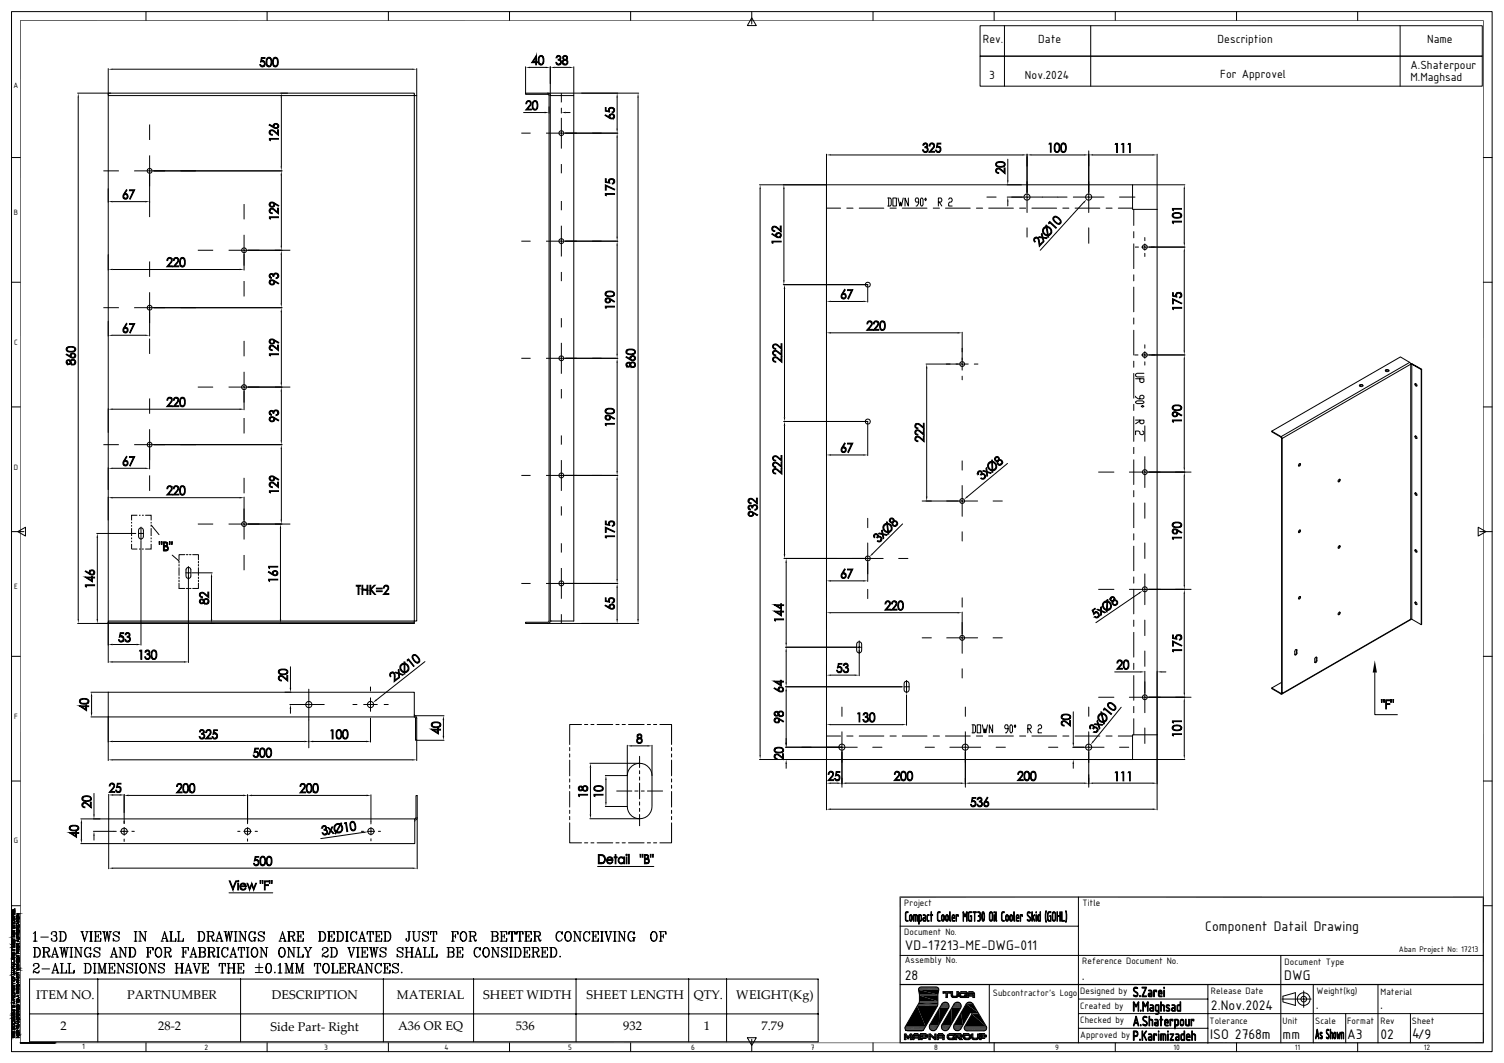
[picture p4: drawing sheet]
<svg xmlns="http://www.w3.org/2000/svg" width="420mm" height="297mm" viewBox="0 0 420 297" stroke-linecap="round" stroke-linejoin="round" font-family="sans-serif">
<defs><g id="words">
<g font-size="4.2">
<text x="336.6" y="260">Component Datail Drawing</text>
<text x="252.7" y="265.5">VD-17213-ME-DWG-011</text>
<text x="252.7" y="273.9">28</text>
<text x="302.1" y="273.8">.</text>
<text x="358.6" y="273.7">DWG</text>
<text x="338.2" y="282.1">2.Nov.2024</text>
<text x="367.5" y="282">.</text>
<text x="385.4" y="282">.</text>
<text x="337.9" y="290.3">ISO 2768m</text>
<text x="358.2" y="290.3">mm</text>
<text x="376.2" y="290.2">A3</text>
<text x="385.5" y="290.3">02</text>
<text x="394.3" y="290.1">4/9</text>
</g>
<g font-size="3.6">
<text x="274.4" y="12.1">Rev.</text>
<text x="289.9" y="12.1">Date</text>
<text x="340" y="12.1">Description</text>
<text x="398.6" y="12.1">Name</text>
<text x="276.3" y="22">3</text>
<text x="286.2" y="22">Nov.2024</text>
<text x="340.8" y="21.7">For Approvel</text>
<text x="393.9" y="22.7">M.Maghsad</text>
<text x="393.9" y="19.2">A.Shaterpour</text>
</g>
<g font-size="3.5">
<text x="10.1" y="279.1">ITEM NO.</text>
<text x="35.5" y="279.1">PARTNUMBER</text>
<text x="75.9" y="279.1">DESCRIPTION</text>
<text x="110.8" y="279.1">MATERIAL</text>
<text x="135" y="279.1">SHEET WIDTH</text>
<text x="163.8" y="279.1">SHEET LENGTH</text>
<text x="193.7" y="279.1">QTY.</text>
<text x="205.6" y="279.1">WEIGHT(Kg)</text>
<text x="16.9" y="287.9">2</text>
<text x="44.2" y="287.9">28-2</text>
<text x="75.5" y="288">Side Part- Right</text>
<text x="111.2" y="287.9">A36 OR EQ</text>
<text x="144.1" y="287.9">536</text>
<text x="174" y="287.9">932</text>
<text x="196.6" y="287.9">1</text>
<text x="212.6" y="287.9">7.79</text>
</g>
<g font-size="2.8">
<text x="252.5" y="253">Project</text>
<text x="302.3" y="253.3">Title</text>
<text x="252.5" y="261.1">Document No.</text>
<text x="252.6" y="269.2">Assembly No.</text>
<text x="302.2" y="269.4">Reference Document No.</text>
<text x="358.7" y="269.6">Document Type</text>
<text x="277.2" y="278.4">Subcontractor’s Logo</text>
<text x="301.7" y="277.7">Designed by</text>
<text x="301.7" y="281.8">Created by</text>
<text x="338.2" y="277.7">Release Date</text>
<text x="367.7" y="277.8">Weight(kg)</text>
<text x="385.5" y="278">Material</text>
<text x="301.7" y="285.9">Checked by</text>
<text x="337.7" y="286.1">Tolerance</text>
<text x="358.2" y="286.1">Unit</text>
<text x="367.3" y="286.1">Scale</text>
<text x="376.2" y="286">Format</text>
<text x="385.5" y="286.1">Rev</text>
<text x="394.3" y="286.1">Sheet</text>
<text x="301.7" y="289.9">Approved by</text>
</g>
<text font-size="2.5" x="390.7" y="266.1">Aban Project No: 17213</text>
<g font-size="2.3">
<text x="3.8" y="24.6">A</text>
<text x="3.9" y="60.1">B</text>
<text x="3.9" y="96.4">C</text>
<text x="3.9" y="131.4">D</text>
<text x="3.9" y="164.5">E</text>
<text x="3.9" y="200.9">F</text>
<text x="3.9" y="235.7">G</text>
<text x="22.9" y="293.2">1</text>
<text x="57.1" y="293.4">2</text>
<text x="90.5" y="293.4">3</text>
<text x="124.2" y="293.4">4</text>
<text x="158.6" y="293.4">5</text>
<text x="193" y="293.4">6</text>
<text x="226.4" y="293.4">7</text>
<text x="260.9" y="293.4">8</text>
<text x="294.7" y="293.4">9</text>
<text x="327.7" y="293.4">10</text>
<text x="361.6" y="293.4">11</text>
<text x="397.6" y="293.4">12</text>
</g>
</g></defs>
<g fill="none" stroke="#000" stroke-width=".28">
<path d="M3.2 3.2h413.5v290.6h-413.5zM5.6 5.7h408.7M5.7 5.6v285.9M30.2 19.2v7.2M31.5 19.3h83.6M40.8 3.2v2.5M74.6 3.2v2.5M108.5 3.2v2.5M116.4 19.2v7.5M142.3 3.2v2.5M146.8 18.7v7.3M148 18.8h4.4"/>
<path d="M153.7 18.7v8h6.5v146.8h-6.5M154.9 18.8h4.1M160.2 18.7v8M176.1 3.2v2.5M209.9 5l1.3 2.1h-2.5zM209.9 3.2v3.5M243.8 3.2v2.5M273.7 7.2h140.2v8.5h-140.2zM273.7 15.7h140.2v8.4h-140.2zM277.6 3.2v2.5M280.5 7.2v16.9M304.6 7.2v16.9"/>
<path d="M311.4 3.2v2.5M345.3 3.2v2.5M379.1 3.2v2.5M391 7.2v16.9M414.2 5.6v285.9M21.7 26h9.2M21.8 27.3v145.7M30.2 26h85.5v.7h-85.5zM30.2 26.7v146.8M41.8 34.8v4.3M78.4 26h1.9M78.6 27.3v19.2"/>
<path d="M115.7 26.7h.7v146.8h-.7zM145.6 37.2h2.6M146.2 31.4h5.9M153 26l.3 .1 .4 .6v146.8M153 26h-6.2v.4h6.2l.3 .3v146.8l-.3 .4h-6.2v.3h6.2M153 26h25.4M156.8 32.9v4.3h-4.3M156.8 26v2.6M156.8 30.2v1.4M157.9 37.2h14.6M158 31.4h1.2M161.1 37.2h-4.3v4.3"/>
<path d="M172.3 27.3v8.7M172.3 38.4v27.8M178.2 27.3v145.7M3.2 44h2.5M28.9 47.7h4.3M31.5 56.3h9.1M41.8 43.4v4.3h-4.3M41.8 48.8v11.9M42.9 47.7h35.8M46.1 47.7h-4.3v4.3M68.2 57v4.3M78.6 49v19.7"/>
<path d="M156.8 45.8v2.6M156.8 56.2v2.5M212.1 51.6h18.7M212.3 52.8v158.2M218.9 52.8v25.5M230.8 43.1v84.2M230.8 58.2h3.9M232 43.3h53.6M236.5 58.2h1.7M239.9 58.2h6.9M247.9 55.3h.7l.3 .4v1.5l-.3 .4h-.7M248.2 55.3v2.3"/>
<path d="M248.5 58.2h1.8M249.3 55.3h1v2.3h-1zM250.8 55.3l.5 2.3 .2-1.1 .3 1.1 .4-2.3M252 58.2h6.9M253.7 55.3v2.3l-1-2.3v2.3M256.5 56.5h-.7l-.2-.4 .2-.8h.5l.2 .4v1.1l-.4 .8h-.3M257.3 55.3h.2l.3 .4v1.5l-.3 .4h-.2l-.3-.4v-1.5zM258.5 55.3l.2 .4-.2 .4-.3-.4zM260.6 58.2h1.7M262 56.5h.8l.2-.4-.2-.8h-.8v2.3M262.3 56.5l.7 1.1M264 58.2h6.9"/>
<path d="M264.9 55.7l.3-.4h.4l.3 .4-.3 .8h-.4l-.3 .3v.8h1M272.7 58.2h1.7M275.6 55.1h2.6M276.1 58.2h6.9M281.3 51.6h3.9M281.3 55.1h4.2M281.4 44.5v5.9M281.4 56.3v1.2M284.7 58.2h1.7M286.8 50.7v4.4h-4.3M286.8 43.1v10.7M288 43.3h14.8"/>
<path d="M288.2 58.2h6.9M296.8 58.2h1.7M298 55.1h-11.2v4.3M300.2 58.2h6.9M302.6 56.6l-12.1 13.3M304 55.1h.1M304 50.7v4.4h-4.3M304 42.2v11.6M305.2 43.3h16.7M308.3 55.1h-4.3v4.3M308.9 58.2h1.7M312.3 58.2h4"/>
<path d="M312.6 55.1h4.3M316.3 51.6h14.6M316.6 58.5v4.5M323.1 58.5h-6.8v-6.9h-85.5v160.6h85.5v-6.9h6.8M323.1 43.1v183.2M330.7 52.8v15M414.2 44h2.5M3.2 78.9h2.5M31.5 75.3h35.4M41.8 73.1v4.3M55.2 69.9h4.3M68.2 65.6v4.3h-4.4"/>
<path d="M68.2 78.5v4.3M68.2 71v4.5M72.5 69.9h-4.3v4.3M78.6 71.2v13.5M81.1 69.9h-11.8M145.6 67.4h2.6M156.8 63.1v4.3h-4.3M156.8 76v2.6M157.9 67.4h14.6M161.1 67.4h-4.3v4.3M172.3 68.6v30.3M218.7 79.5h23.6v4.9"/>
<path d="M286.8 63.7v2.5M304 63.7v4.3M316.6 64.7v1.8M316.6 68.1v6.9M316.6 76.8v1.7M317 69h.9M319.7 68.1v.9h-.9M319.7 66.4v.9M319.7 70.8v.9M320.6 69h-.9v.9M320.8 69h10.1M330.7 70.3v27.6"/>
<path d="M414.2 78.9h2.5M28.9 86h4.3M31.5 93.7h9.1M41.8 81.7v4.3h-4.3M41.8 94.6v4.3M41.8 87.1v6.8M42.9 86h35.8M46.1 86h-4.3v4.3M68.2 95.2v4.4M78.6 87.2v19.8M156.8 95.8v4.3h-4.3M156.8 88.9v2.6"/>
<path d="M219.1 80.8v35.8M232 93h35.5M232 84.2h9.1M268.7 92.8v7.8M316.6 80.2v6.9M316.6 88.8v1.7M316.6 92.3v6.9M316.9 99.2h.9M319.7 98.2v1h-.9M319.7 96.3v1M320.6 99.2h-.9v.9M320.8 99.2h10.1"/>
<path d="M3.2 113.7h2.5M31.5 114.3h35.4M41.8 119.9v4.3h-4.3M41.8 111.3v4.3M55.2 108.2h4.3M68.2 103.9v4.3h-4.4M68.2 116.8v4.3M68.2 109.3v5.2M72.5 108.2h-4.3v4.3M78.6 109.4v13.6M81.1 108.2h-11.8M145.6 100.1h2.6"/>
<path d="M156.8 108.7v2.6M157.9 100.1h14.6M161.1 100.1h-4.3v4.3M172.3 101.3v30.3M218.9 117.8h23.4v9.5M219.1 119v35.8M258.6 101.7h9M258.8 102.9v35.9M268.7 100v1.7h-1.7M268.7 105.1v1M270.4 101.7h-1.7v1.7M272.1 101.7h1"/>
<path d="M316.6 100.9v1.7M316.6 104.3v6.9M316.6 113v1.7M316.6 116.4v6.9M317.1 112.3l.4-.3h1.6l.3 .3v.2l-.3 .3h-1.6l-.4-.3zM317.1 105.8h2.3v.8l-.3 .3-.8-.3v-.8M317.1 110.7v.2l.8 .6h1.2l.3-.3v-.5l-.7-.3-.4 .3v.8M317.1 117.4h2.3v.7l-.3 .3-.8-.3v-.7M318.3 117.6l-1.2 .8M318.7 113.5l.4-.2 .3 .2-.3 .3zM319.4 104.3h-1.9l-.4 .3v.5l.4 .2h1.9M319.7 101.1v.9"/>
<path d="M319.7 119v4.3M330.7 100.4v30.3M379.6 107.6l.3-.1a.38 .38 0 0 1 .5-.1 .38 .38 0 0 1 .1 .5l-.1 .1a.44 .44 0 0 1-.5 0 .44 .44 0 0 1-.3-.4zM379.8 107.7l-.2 .1M379.8 107.7l.5-.1 .3 .2M379.8 107.5v.2M386.9 103.4l.2-.1a.43 .43 0 0 1 .5 0 .43 .43 0 0 1 .2 .4l-.2 .1a.41 .41 0 0 1-.5 0 .41 .41 0 0 1-.2-.4zM387 103.5l-.1 .1M387 103.5l.4-.1 .5 .2M387 103.3v.2M393.7 101.3l-2.6-1.6-36 20.8 2.7 1.5M393.7 101.3l.3 .5"/>
<path d="M393.7 101.3l-35.9 20.7M394 101.8v71.2l-35.9 20.7v-71.2M394 101.8h.3v71.2l2.6 1.5M394 101.8l-35.9 20.7M394 101.6l.4 .1M395.2 107.2l.3 .1a.33 .33 0 0 1 .2 .3 .33 .33 0 0 1-.2 .3l-.3-.2zM395.3 107.3h-.2M395.3 107.1v.4l.4 .3M396.9 103.2h.1l-.1 71.3zM397 103.2l-2.7-1.4 2.6 1.4M414.2 113.7h2.5M28.9 124.2h4.3"/>
<path d="M31.5 139.1h35.4M31.5 130.8h9.1M41.8 132.8v4.3M41.8 125.3v5.7M42.9 124.2h35.8M46.1 124.2h-4.3v4.4M68.2 133.5v4.3M68.2 138.9v6.4M78.6 125.5v19.7M145.6 132.8h2.6M156.8 128.6v4.2h-4.3M156.8 121.7v2.5"/>
<path d="M157.9 132.8h14.6M161.1 132.8h-4.3v4.3M172.3 134.1v27.7M232 127.1h9.1M267.6 140h-10.1M268.7 135.7v4.3h-4.3M268.7 128.8v2.5M268.7 139.9v.1M273 140h-4.3v4.3M277.3 140h2.6M281.3 129.5l-11.1 9.3M306.8 131.9h4.3"/>
<path d="M316.6 125v1.7M316.6 128.5v6.9M316.6 137.1v1.7M319.1 120.4l.3 .3v.5l-.3 .2-.8-.2v-.5l-.4-.3h-.8v1M319.7 127.6v4.3h-4.3M324 131.9h-4.3v4.3M330.7 133.1v30.3M332.6 131.9h-11.8M355.1 120.5v.1l2.7 1.6M357.8 122l.3 .5M357.8 122v.2M357.8 122.2l.1 .2"/>
<path d="M357.9 122.4v71.3h.2l-.3 .2M357.9 122.4l.2 .1M362.7 129.7a.26 .26 0 0 1 .4-.2 .26 .26 0 0 1 0 .5 .28 .28 0 0 1-.2 .3 .28 .28 0 0 1-.3-.3zM363 129.5l.1 .2M363.1 129.7l-.5 .5M363.1 129.7h.1M373.7 134.2l.4-.3a.34 .34 0 0 1 .1 .5 .34 .34 0 0 1-.5 0zM374.1 133.9v.1M374.1 134l-.4 .6M374.1 134l.2 .1M395.2 137.7l.3 .1a.33 .33 0 0 1 .2 .3 .33 .33 0 0 1-.2 .3l-.3-.3zM395.2 121.8l.3 .1a.32 .32 0 0 1 .2 .3 .32 .32 0 0 1-.3 .3z"/>
<path d="M395.3 121.9l-.2 .1M395.3 137.8l-.2 .1M395.3 121.8v.3l.4 .4M395.3 137.7v.3l.4 .3M3.2 148.5h3.5M5 148.5l2.1-1.2v2.5zM27 149h10.9M27.2 150.3v22.7M36.7 145.8v.5M36.7 146.7v.4M36.7 147.6v2.2M36.7 150.2v.5"/>
<path d="M36.7 151.1v.4M36.7 152v1.4h1.7M38.4 144h-1.7v1.4M38.6 149h1.6M38.8 147.8a.68 .68 0 0 1 .8-.3 .68 .68 0 0 1 .4 .7v1.7a.68 .68 0 0 1-.6 .7 .68 .68 0 0 1-.7-.7zM38.8 144h.4M38.8 153.4h.4M39.4 147.2v3.7M39.4 151v29.2M39.7 144h.4M39.7 153.4h.4M40.6 144h1.6v1.4"/>
<path d="M42.2 152v1.4h-1.6M42.2 146.7l2.2 2.7M42.2 145.8v.5M42.2 146.7v.4M42.2 147.6v2.2M42.2 150.2v.5M42.2 151.1v.4M48.1 155.1l1.9 1.6M50 156.8v.5M50 157.7v.4M50 158.6v2.2M51.6 155h-1.6v1.4"/>
<path d="M52 155h.5M52.3 158.6a.68 .68 0 0 1 1 .6v1.7a.68 .68 0 0 1-.7 .7 .68 .68 0 0 1-.7-.7v-1.7zM52.6 158.2v26.9M52.9 155h.4M53.8 155h1.6v1.4M55.2 146.4h4.3M55.4 156.8v.5M55.4 157.7v.4M55.4 158.6v2.2M68.2 142.1v4.3h-4.4M68.2 155.1v4.2M72.5 146.4h-4.3v4.3"/>
<path d="M78.3 147.6v25.4M81.1 146.4h-11.8M156.8 158.7v4.3h-4.3M156.8 141.5v2.5M156.8 151.8v2.6M218.9 156h23.5M219.5 157.3v22.3M242.3 151.7v4.3h-4.3M242.3 144.8v2.6M242.3 157.2v5.3M246.6 156h-4.3v4.3M251 156h2.5"/>
<path d="M252.1 146.4l-8.4 8.3M268.7 148.6v2.6M316.6 140.5v6.9M316.6 149.1v1.8M316.6 152.6v6.9M319.7 140.5v4.3M319.7 151.7v4.3M362.7 148.3l.3-.2a.34 .34 0 0 1 .1 .5 .34 .34 0 0 1-.5 0zM363 148.1l.1 .1M363.1 148.2l-.5 .5M363.1 148.2l.1 .1M373.8 152.6l.3-.1a.32 .32 0 0 1 .1 .5 .32 .32 0 0 1-.5 0z"/>
<path d="M374.1 152.6l-.1 .3-.3 .2M374.1 152.5v.1M374.1 152.6h.2M395.1 153.7h.4a.33 .33 0 0 1 .2 .3 .33 .33 0 0 1-.2 .3l-.3-.2zM395.3 153.7l-.2 .1M395.3 153.6v.3l.4 .3M412.8 147.3l2.2 1.2-2.2 1.3zM413.2 148.5h3.5M30.2 173.5h85.5v.4h-85.5zM30.2 173.9v11.2M50 161.2v.5M50 162.1v.4"/>
<path d="M50 163v1.4h1.6M51.8 160.1h1.6M52 164.4h.5M52.9 164.4h.4M53.6 160.1h5.7M55.4 163v1.4h-1.6M55.4 161.2v.5M55.4 162.1v.4M58.9 174.2h.9M59.1 161.3v11.7M78.1 174.2h37.6M115.7 173.9v.3h-94"/>
<path d="M145.6 163h2.6M153 174.2h25.4M153.7 173.5l-.4 .6-.3 .1M156.8 171.6v2.6M157.9 163h14.6M161.1 163h-4.3v4.3M172.3 164.2v8.8M230.8 162.1v4.6M230.8 171v4.5M232 171.2h35.5M232 162.3h9.1M239.3 179.7a.71 .71 0 0 1 .8-.4 .71 .71 0 0 1 .5 .7v1.7a.7 .7 0 0 1-.7 .7 .7 .7 0 0 1-.7-.7z"/>
<path d="M239.9 179v9.8M242.3 164.7v2.5M257.5 178.2h2.6M268.7 173.9v4.3h-4.3M268.7 167v2.6M268.7 171v6.1M273 178.2h-4.3v4.3M277.3 178.2h2.6M306.8 164.7h4.3M316.6 161.2v1.7M316.6 164.7v6.8M316.6 173.3v1.7"/>
<path d="M316.6 176.7v6.9M318.1 165.7l-12.1 8.3M319.7 160.3v4.4h-4.3M319.7 173.3v4.3M319.7 164.6v.1M324 164.7h-4.3v4.2M330.7 165.9v27.7M332.6 164.7h-11.8M362.8 166.7a.24 .24 0 0 1 .4 0 .24 .24 0 0 1-.1 .4 .29 .29 0 0 1-.2 .3 .29 .29 0 0 1-.3-.2zM363 166.7l.1 .1M363.1 166.8l-.5 .5M363.1 166.8l.1 .1"/>
<path d="M373.8 171.2l.2-.1a.3 .3 0 0 1 .2 .4 .3 .3 0 0 1-.5 .1zM374.1 171v.1M374.1 171.1l-.4 .6M374.1 171.1l.2 .1M394.3 173h-.3l-36 20.9M395.2 168.2l.3 .1a.33 .33 0 0 1 .2 .3 .33 .33 0 0 1-.2 .3l-.3-.3zM395.3 168.3l-.2 .1M395.3 168.2v.4l.4 .3M3.2 183.4h2.5M25.4 193.4h4.8M25.6 194.6v4.5M30.2 193.4h85.5v6.9"/>
<path d="M30.2 193.4v6.9h85.5M31.5 184.9h19.9M31.5 180.1h6.6M79.6 193.4h1.7M80.9 196.8h5.3v12.1M81.1 186.3v5.9M81.1 198.1v1.2M86.2 192.6v4.2h4.4M98.6 196.8h1.1M101.6 196.8h1.9v1.9M103.5 195v1.8h1.9M103.5 191.9v1.2"/>
<path d="M103.5 196.8h.1M107.3 196.8h1.1M118.7 184.9l-13.6 10.7M124 200h-8.3l.6 .3 .1 .3v6.2h-.4v-6.2l-.3-.3M219.4 191.9h32.6M219.5 182.1v8.6M219.5 193.1v14.4M230.8 185.9v2.9M232 188.6h6.7M235.1 197.6v2.5M240.7 180.8h-21.3M252.3 191.9h1.7"/>
<path d="M252.6 190.7a.71 .71 0 0 1 .7-.4 .71 .71 0 0 1 .6 .7v1.7a.7 .7 0 0 1-.7 .7 .7 .7 0 0 1-.7-.7zM253.2 190v3.7M253.2 194.1v8.5M268.7 186.8v2.6M269.6 197.6v2.5M299.7 198.9v8.6M304 197.6v2.5M306.8 194.8h4.3M311.3 187.7h7.2M313.1 197.6l-7.7 9.5M316.6 185.3v1.8M316.6 188.8v6.9"/>
<path d="M316.6 197.4v1.7M319.7 190.5v4.3h-4.3M319.7 181.9v4.3M319.7 187.6v6.1M320.8 194.8h11.8M324 194.8h-4.3v4.3M324.4 187.7h1.2M330.7 196v15M355.1 192.2v.2l2.7 1.5M357.8 193.7h.1zM357.9 190.7l-2.8 1.5 2.7 1.5v.2M357.9 192v.1"/>
<path d="M362 181.4v.2M362 181.6l.2 .9M362 182.4l-.4 .6M362 181.6h.2M362.2 181.6a.34 .34 0 0 0-.5-.1 .34 .34 0 0 0-.1 .5v.9a.35 .35 0 0 0 .5 0 .35 .35 0 0 0 .1-.4M362.2 181.6v.9M367.6 183.6v.1M367.6 183.7v.9h.1M367.6 184.6l-.4 .5M367.6 183.7l.1 .1M367.7 183.8v-.1a.35 .35 0 0 0-.4 0 .35 .35 0 0 0-.1 .4v.9a.34 .34 0 0 0 .4 .1 .34 .34 0 0 0 .1-.5M367.7 183.8v.8"/>
<path d="M383.9 187.9v11.8h6.3M414.2 183.4h2.5M3.2 218.2h2.5M25.4 200.3h4.8v12.2M31.5 212.3h83.6M31.5 207.2h53.5M87.5 207.2h14.7M103.5 200.6v6.7M123.8 201.2v4.4M124 206.8h-7.6v5.7M159.1 208.9v.9M159.1 210.6v.9"/>
<path d="M159.1 212.4v4.4M159.1 217.6v.9M159.1 219.4v.8M162.4 202.4h-3.3v5.6M163.2 202.4h.9M164.7 213.3h13.9M164.9 214.5v13M165 202.4h.9M166.8 202.4h4.3M169.2 217.9v6.2M172 202.4h.9M173.7 202.4h.9"/>
<path d="M175.2 208.2v8.5h-6.2M175.5 202.4h4.4M175.9 214.6a3.4 3.4 0 0 1 3.9-1.1 3.4 3.4 0 0 1 2.3 3.2v8.6a3.5 3.5 0 0 1-3.5 3.5 3.5 3.5 0 0 1-3.4-3.5v-8.6l.3-1.5zM176.4 208.4h4.4M178.6 211.3v3.2M178.6 215.3v.9M178.6 217.1v.9M178.6 218.8v4.4M180.8 202.4h.9M182.1 208.2v8.5M182.5 202.4h.9M184.3 202.4h3.2v5.6"/>
<path d="M187.5 208.9v.9M187.5 210.6v.9M187.5 212.4v4.4M187.5 217.6v.9M187.5 219.4v.8M212.1 212.2h18.7v14.1M219.4 208.8h15.7M219.5 213.4v1.3M230.8 202.3v1.3M230.8 205.6h3.9M232 218.8h1.9M232 202.5h19.9"/>
<path d="M235.1 204.5v4.3h-4.3M235.1 210v10M236.3 218.8h32.1M236.5 205.6h1.7M239.4 208.8h-4.3v4.3M239.9 205.6h6.9M243.7 208.8h2.6M248.5 205.6h1.8M252 205.6h6.9M258.4 208.8h2.5M260.6 205.6h1.7M264 205.6h6.9"/>
<path d="M269.6 204.5v4.3h-4.3M269.6 210v10M270.8 218.8h32M271.4 202.5h.8l.2 .4v1.5l-.2 .4h-.8M271.7 202.5v2.3M272.7 205.6h1.7M272.9 202.5h1v2.3h-1zM273.9 208.8h-4.3v4.3M274.3 202.5l.5 2.3 .2-1.2 .3 1.2 .5-2.3M276.1 205.6h6.9M277.2 202.5v2.3l-.9-2.3v2.3M278.2 208.8h2.6"/>
<path d="M281.5 203.6h-.7l-.2-.3 .2-.8h.5l.2 .4v1.1l-.4 .8h-.3M282.2 202.5h.3l.2 .4v1.5l-.2 .4h-.3l-.2-.4v-1.5zM283.5 202.5l.2 .4-.2 .4-.3-.4zM284.7 205.6h1.7M287 203.6h.7l.3-.3-.3-.8h-.7v2.3M287.3 203.6l.7 1.2M288.2 205.6h6.9M289.9 202.9l.3-.4h.4l.3 .4-.3 .7h-.4l-.3 .4v.8h1M292.8 208.8h2.6M296.8 205.6h1.7M299.6 208.8h3.1M299.6 212.2h31.3"/>
<path d="M299.7 213.4v1.3M300.2 205.6h6.9M304 204.5v4.3h-4.3M304 208.7v.1M304 210v10M305.2 218.8h16.7M308.3 208.8h-4.3v4.3M308.9 205.6h1.7M312.3 205.6h4M312.6 208.8h2.6M316.6 200.8v4.5M319.7 203.4v4.3"/>
<path d="M414.2 218.2h2.5M22.6 228.8h93.2v6.9h-93.2M22.7 230v4.5M26.1 232.3h6.4M26.2 221.7v5.9M26.2 233.5v1.2M30.4 221.9v20.8M31.6 222.1h1.8M33.6 232.3h1.1v1.1M34.7 231.2v1.1h1.1M34.7 221.9v8.2M34.7 234.4v.7"/>
<path d="M35.9 222.2h32M36.8 232.3h.7M66.4 232.3h.6M68.1 232.3h1v1M69.1 231.2v1.1h1.1M69.1 222.1v8.1M69.1 234.4v.6M70.4 222.2h32M71.2 232.3h.7M100.9 232.3h.6M101.5 232.6l-11.9 1.7M102.6 232.3h1v1"/>
<path d="M103.6 231.2v1.1h1M103.6 222.1v8.1M103.6 232.2v.1M103.6 234.3v.6M105.7 232.3h.6M115.8 228.8l.4-.3v-6.2h.3v6.2l-.1 .3-.6 .4M116.5 228.5v14.2M159.1 229.9v5.6h3.3M159.1 221.1v4.4M159.1 226.4v.9M159.1 228.1v.9M163.2 235.5h.9"/>
<path d="M164.7 228.8h13.9M165 235.5h.9M166.8 235.5h4.3M169 225.3h6.2M172 235.5h.9M172.2 221h4.2M173.7 235.5h.9M175.5 235.5h4.4M177.3 221h.9M178.6 224.1v.8M178.6 225.8v.9M178.6 227.6v3.1"/>
<path d="M179.1 221h.8M180.8 235.5h.9M180.8 221h4.2M182.5 235.5h.9M187.5 229.9v5.6h-3.2M187.5 221.1v4.4M187.5 226.4v.9M187.5 228.1v.9M232 226.1h89.9M3.2 253.1h2.5M31.6 242.6h83.7M64 249.5h12.2"/>
<path d="M166.9 242.1h15.7M251.4 258.8h49.8M301.2 250.6v40.8M414.2 253.1h2.5M8.3 273.5h220.2v17.6h-220.2zM9.3 260.8l.6-.5v2.7M9.3 264.7h1.2a1.48 1.48 0 0 1 .8 1.4 1.48 1.48 0 0 1-.8 1.3h-1.2M9.3 263h1.1M9.4 269.7v.2l-.1-.1a.81 .81 0 0 1 .9-.6 .81 .81 0 0 1 .7 .7l-.4 .6a1.25 1.25 0 0 0-1.2 1.4M9.7 264.7v2.7M9.8 260.4v2.6M9.8 264.7v2.7"/>
<path d="M10.4 269.2l.3 .2a.71 .71 0 0 1-.3 1.1l-.5 .2M10.5 264.7a1.56 1.56 0 0 1 0 2.7M10.9 271.5l-.3 .2-.9-.2-.4 .1M10.9 271.2l-.2 .7h-.5l-.5-.4M11.4 261.8h2.1M11.7 270.7h2.1M11.9 264.7h1.4a.64 .64 0 0 1 .6 .7 .64 .64 0 0 1-.6 .6h-1M11.9 267.4h.8M12.2 264.7v2.7M12.3 264.7v2.7M12.9 266l.4 .3 .3 .9h.4M13.1 266.1l.5 1.3h.2l.2-.4"/>
<path d="M13.3 264.7l.4 .6-.1 .5-.3 .2M14.3 267.4h.7M14.4 260.8v.3v-.5a.85 .85 0 0 1 1.4 .1l-.1 .6-.7 .1M14.4 271.9h.7M14.5 267.4l.8-2.7 .9 2.7M14.6 271.9l.9-2.7 .8 2.7M14.8 266.6h1M14.9 271.1h1M15.3 260.3l.4 .4-.1 .6-.3 .1a.78 .78 0 0 1 .6 .8 .78 .78 0 0 1-.6 .8l-.8-.2-.2-.3 .1-.3v.3M15.3 265.1l.7 2.3M15.5 269.6l.7 2.3M15.7 261.7l.1 .4a.67 .67 0 0 1-.5 .9"/>
<path d="M15.7 267.4h.7M15.8 271.9h.7M16.5 260.3h1.2a1.48 1.48 0 0 1 .8 1.3 1.48 1.48 0 0 1-.8 1.4h-1.2M16.6 264.7h.8M16.8 271.9h1.8v-.8l-.1 .8M16.8 260.3v2.7M16.8 269.2h.9M17 264.7l.4 2.7 .5-2.7 .5 2.7 .4-2.7M17 260.3v2.7M17.1 264.7l.3 2.1M17.2 269.2v2.7M17.3 269.2v2.7"/>
<path d="M17.7 260.3a1.56 1.56 0 0 1 0 2.7M18 264.7l.4 2.1M18.5 264.7h.7M18.9 271.9h1.8v-.8l-.1 .8M18.9 269.2h.9M19.3 269.2v2.7M19.4 269.2v2.7M19.5 267.4h.8M19.5 264.7h.8M19.9 264.7v2.7M20 264.7v2.7M20.8 267.4h.7"/>
<path d="M20.8 264.7h.5l1.3 2.5M21.2 264.7v2.7M22.3 264.7h.7M22.6 260.3h.7M22.6 264.7v2.7l-1.3-2.4M22.8 260.3l.8 2.7 .8-2.7M22.9 260.3l.7 2.3M23.5 269.2h1.1a1.48 1.48 0 0 1 .9 1.3 1.48 1.48 0 0 1-.9 1.4h-1.1M23.8 269.2v2.7M23.9 269.2v2.7M24 260.3h.7M24.4 264.7a1.61 1.61 0 0 0 0 2.7"/>
<path d="M24.6 269.2a1.61 1.61 0 0 1 0 2.7M24.8 266.4h.9M25 263h.8M25 260.3h.8M25.2 265.1l.1 .4v-.8l-.1 .4a.91 .91 0 0 0-1-.3 .91 .91 0 0 0-.6 1l.1 1a.84 .84 0 0 0 .7 .6 .84 .84 0 0 0 .8-.4M25.2 266.4v1M25.3 266.4v1M25.4 260.3v2.7M25.5 260.3v2.7M26 271.9h.8M26 269.2h.8M26.2 265.4l1.6 .9a.81 .81 0 0 1-.5 1.1 .81 .81 0 0 1-1.1-.8v.8l.2-.4"/>
<path d="M26.3 260.3h1.9v.8l-.2-.8M26.3 263h1.9v-.8l-.2 .8M26.4 269.2v2.7M26.5 269.2v2.7M26.6 260.3v2.7M26.8 260.3v2.7M26.8 261.6h.7M27.3 273.5v17.6M27.3 271.9h.7M27.3 269.2h.5l.6 2.3M27.5 261.1v1M27.6 271.9v-2.7l.8 2.7 .9-2.7v2.7"/>
<path d="M27.8 265.1l.1-.4v.8a.84 .84 0 0 0-.8-.8 .84 .84 0 0 0-.9 .7l.3 .4 1.4 .7M28.6 260.3h.8M28.9 271.9h.9M29 260.3l.4 2.7 .5-2.7 .5 2.7 .4-2.7M29.1 260.3l.3 2M29.3 269.2h.5M29.4 269.2v2.7M30 260.3l.4 2M30.2 269.2h1.8v.7v-.7M30.2 271.9h1.8v-.8v.8M30.5 260.3h.7M30.6 269.2v2.7"/>
<path d="M30.6 270.5h.8M30.8 267.4h.7M31 267.4l.8-2.7 .8 2.7M31.2 266.6h1.1M31.4 269.9v1.1M31.6 260.9l1.5 .9a.81 .81 0 0 1-.5 1.2 .81 .81 0 0 1-1-.8v.8l.1-.4M31.8 265.1l.7 2.3M32.2 267.4h.7M32.6 271.9h.8M32.6 269.2h.5l1.4 2.4M33 269.2v2.7M33.1 260.7l.2-.4v.8a.84 .84 0 0 0-.8-.8 .84 .84 0 0 0-.9 .6l.3 .4 1.4 .8"/>
<path d="M33.2 267.4h.7M33.2 264.7h.5l1.4 2.5M33.6 264.7v2.7M34.2 269.2h.6M34.5 269.2v2.7l-1.4-2.5M34.7 264.7h.7M35.1 264.7v2.7l-1.4-2.4M35.4 269.8l1.6 .9v.8a.88 .88 0 0 1-.9 .4 .88 .88 0 0 1-.7-.8v.8l.2-.4M35.9 264.7h1.1a1.45 1.45 0 0 1 .9 1.4 1.45 1.45 0 0 1-.9 1.3h-1.1M36.2 264.7v2.7M36.4 264.7v2.7M37 269.6v-.4v.7a.81 .81 0 0 0-.7-.7 .81 .81 0 0 0-.9 .6l.2 .4 1.4 .8"/>
<path d="M37 264.7a1.56 1.56 0 0 1 0 2.7M37.5 263h.8M37.5 260.3h.8M37.6 271.9h.8M37.6 269.2h.8M37.8 260.3v2.7M37.9 260.3v2.7M38 269.2v2.7M38.1 269.2v2.7M38.7 263h.8M38.7 260.3h.5l1.4 2.4M39.1 260.3v2.7"/>
<path d="M39.8 269.2a1.5 1.5 0 0 0 0 2.7 1.43 1.43 0 0 0 1.2-1.1 1.43 1.43 0 0 0-.6-1.5 .75 .75 0 0 0-1.2 .5v.9a1.15 1.15 0 0 0 .6 1.2M40.1 269.2a1.64 1.64 0 0 1 0 2.7M40.3 260.3h.7M40.6 260.3v2.7l-1.4-2.4M40.9 264.7h1.9v.8l-.2-.8M40.9 267.4h.8M41.2 264.7v2.7M41.4 264.7v2.7M41.4 266h.6M41.5 271.9h.7M41.5 269.2h.5l1.3 2.4M41.8 269.2v2.7"/>
<path d="M42 265.5v1M43 269.2h.7M43.3 269.2v2.7l-1.3-2.5M44.2 264.7a1.41 1.41 0 0 0-.9 1.5 1.41 1.41 0 0 0 1.1 1.2 1.43 1.43 0 0 0 .8-1.4 1.43 1.43 0 0 0-1-1.3 1.58 1.58 0 0 0 0 2.7M44.2 269.8l1.6 .9a.81 .81 0 0 1-.6 1.2 .81 .81 0 0 1-1-.8v.8l.2-.4M44.4 264.7a1.58 1.58 0 0 1 0 2.7M45 263h.6M45.2 263l.8-2.7 .8 2.7M45.4 262.2h1M45.8 264.7h1.4a.64 .64 0 0 1 .6 .7 .64 .64 0 0 1-.6 .6h-1M45.8 269.6l.1-.4v.7a.84 .84 0 0 0-.8-.7 .84 .84 0 0 0-.9 .6l.3 .4 1.4 .8M45.8 267.4h.8"/>
<path d="M46 260.7l.7 2.3M46.1 264.7v2.7M46.2 264.7v2.7M46.4 263h.6M46.8 266l.4 .3 .3 .9h.3M47 266.1l.4 1.2 .4 .1v-.4M47.2 264.7l.4 .6-.1 .5-.3 .2M47.4 263h1.7v-.8l-.1 .8M47.4 260.3h.8M47.7 260.3v2.7M47.8 260.3v2.7M48.9 271.9h.8"/>
<path d="M48.9 269.2h.8M49.2 269.2v2.7M49.4 270.5h1.4M49.4 269.2v2.7M49.5 263h1.7v-.8l-.1 .8M49.5 260.3h.8M49.8 260.3v2.7M50 260.3v2.7M50.4 271.9h.8M50.4 269.2h.8M50.8 264.7h1.8v.8l-.1-.8M50.8 267.4h.8"/>
<path d="M50.8 269.2v2.7M50.9 269.2v2.7M51.1 264.7v2.7M51.2 266h.7M51.2 264.7v2.7M51.6 271.9h.7M51.8 271.9l.8-2.7 .8 2.7M51.9 265.5v1M52 271.1h1.1M52.6 269.6l.7 2.3M53 267.4h.7M53 271.9h.7"/>
<path d="M53.2 267.4l.8-2.7 .8 2.7M53.4 266.6h1.1M53.9 269.2h.7M54 265.1l.7 2.3M54.1 269.2l.8 2.7 .9-2.7M54.2 269.2l.7 2.3M54.4 267.4h.6M55.2 260.3h1.1a1.48 1.48 0 0 1 .9 1.3 1.48 1.48 0 0 1-.9 1.4h-1.1M55.3 269.2h.7M55.4 264.7l1.7 .2 .3 .6-.6 .5M55.5 260.3v2.7M55.7 260.3v2.7"/>
<path d="M55.8 264.7v2.7M55.9 264.7v2.7M56.3 260.3a1.56 1.56 0 0 1 0 2.7M56.3 269.2h1.9v.7l-.1-.7M56.3 271.9h1.9v-.8l-.1 .8M56.7 269.2v2.7M56.8 264.7l.5 .6-.2 .5-.3 .2h-.9M56.8 266l.5 .3v.9l-.5 .2h-1.4M56.8 266l.2 .1a.74 .74 0 0 1-.2 1.3M56.8 270.5h.7M56.8 269.2v2.7M57.5 269.9v1.1"/>
<path d="M57.7 260.3h1.4a.64 .64 0 0 1 .6 .6 .64 .64 0 0 1-.6 .7h-.9M57.7 263h.8M58 264.7h1.4a.64 .64 0 0 1 .6 .7 .64 .64 0 0 1-.6 .6h-1M58 267.4h.8M58.1 260.3v2.7M58.2 260.3v2.7M58.3 264.7v2.7M58.4 264.7v2.7M58.8 261.6l.3 .2 .4 .9h.4M59 261.7l.5 1.3h.2l.2-.4M59 266l.4 .3 .3 .9h.3M59.1 260.3l.5 .5-.1 .5-.4 .3"/>
<path d="M59.2 266.1l.4 1.2 .3 .1 .1-.4M59.4 264.7l.4 .6-.1 .5-.3 .2M60.2 263h.7M60.4 263l.8-2.7 .9 2.7M60.5 267.4h.8M60.5 264.7h.8M60.7 262.2h1M60.9 264.7v2.7M61 264.7v2.7M61.2 260.7l.7 2.3M61.3 269.2l-.1 .7v-.7h1.7v.7l-.1-.7M61.6 263h.7"/>
<path d="M61.7 271.9h.8M62 269.2v2.7M62.1 269.2v2.7M62.5 260.3h.8M62.7 264.7a1.61 1.61 0 0 0 0 2.7M62.9 260.3l.4 2.7 .5-2.7 .5 2.7 .4-2.7M63 260.3l.3 2M63.4 271.9h.8M63.4 269.2h.8M63.5 265.1l.1 .4v-.8l-.1 .4a.91 .91 0 0 0-1-.3 .91 .91 0 0 0-.6 1v.6a.89 .89 0 0 0 .7 1 .89 .89 0 0 0 1-.6M63.8 269.2v2.7M63.9 270.5h1.4"/>
<path d="M63.9 269.2v2.7M63.9 260.3l.4 2M64.1 267.4h.7M64.3 267.4l.9-2.7 .8 2.7M64.4 260.3h.7M64.6 266.6h1M64.9 271.9h.8M64.9 269.2h.8M65.2 265.1l.6 2.3M65.3 269.2v2.7M65.4 263h.8M65.4 260.3h.8"/>
<path d="M65.4 269.2v2.7M65.5 267.4h.7M65.7 260.3v2.7M65.9 260.3v2.7M66.2 269.2h1.9v.7l-.2-.7M66.2 271.9h1.9v-.8l-.2 .8M66.5 269.2v2.7M66.7 264.7l-.2 .8v-.8h1.8v.8l-.1-.8M66.7 263h.7M66.7 260.3h.4l1.4 2.4M66.7 270.5h.7M66.7 269.2v2.7"/>
<path d="M67 267.4h.8M67.1 260.3v2.7M67.2 273.5v17.6M67.4 264.7v2.7M67.4 269.9v1.1M67.5 264.7v2.7M68.2 260.3h.7M68.5 260.3v2.7l-1.4-2.4M68.7 267.4h.9M68.7 264.7h.9M69.1 264.7v2.7M69.2 264.7v2.7"/>
<path d="M70.3 260.3a1.61 1.61 0 0 0 0 2.7M70.7 261.9h.9M71 264.7a1.5 1.5 0 0 0 0 2.7 1.43 1.43 0 0 0 1.1-1.1 1.43 1.43 0 0 0-.6-1.4 .75 .75 0 0 0-1.1 .5l-.1 .9a1.15 1.15 0 0 0 .7 1.1M71.1 260.7l.1 .4v-.8l-.1 .4a.91 .91 0 0 0-1.1-.3 .91 .91 0 0 0-.5 .9l.1 1a.84 .84 0 0 0 .7 .7 .84 .84 0 0 0 .8-.4M71.1 261.9v1.1M71.2 264.7a1.64 1.64 0 0 1 0 2.7M71.2 261.9v1.1M71.3 270.3h2.1M71.3 271.7h2.1M72.1 260.9l1.6 .9a.81 .81 0 0 1-.6 1.2 .81 .81 0 0 1-1-.8v.8l.2-.4M72.3 269.2v2.3M72.6 267.4h.7"/>
<path d="M72.6 264.7h.5l1.3 2.5M72.9 264.7v2.7M73.7 260.7l.1-.4v.8a.84 .84 0 0 0-.8-.8 .84 .84 0 0 0-.9 .6l.3 .4 1.4 .8M74.1 264.7h.7M74.4 264.7v2.7l-1.3-2.4M74.9 269.2a1.64 1.64 0 0 0 0 2.7h.2a1.64 1.64 0 0 0 0-2.7h-.2a1.87 1.87 0 0 0 0 2.7M75.1 269.2a1.78 1.78 0 0 1 0 2.7M76.8 271.6v.3zM77.7 269.7l.6-.5v2.7M77.7 271.9h1M77.9 263h.7M78.1 263l.8-2.7 .8 2.7"/>
<path d="M78.1 269.3v2.6M78.3 262.2h1.1M78.6 264.7a1.5 1.5 0 0 0 0 2.7 1.43 1.43 0 0 0 1.1-1.1 1.43 1.43 0 0 0-.5-1.4 .75 .75 0 0 0-1.2 .5l-.1 .9a1.15 1.15 0 0 0 .7 1.1M78.9 264.7a1.64 1.64 0 0 1 0 2.7M78.9 260.7l.7 2.3M79.2 263h.8M79.5 271.9h.8M79.5 269.2h.5l.7 2.3M79.9 271.9v-2.7l.8 2.7 .8-2.7v2.7M80.3 267.4h.6M80.3 264.7h.4l1.4 2.5M80.3 260.3h1.4a.64 .64 0 0 1 .6 .6 .64 .64 0 0 1-.6 .7h-.9"/>
<path d="M80.3 263h.8M80.6 264.7v2.7M80.6 260.3v2.7M80.8 260.3v2.7M81.2 271.9h.8M81.4 261.6l.3 .2 .3 .9h.4M81.5 269.2h.5M81.6 261.7l.4 1.3h.3l.1-.4M81.6 269.2v2.7M81.7 260.3l.5 .5-.2 .5-.3 .3M81.7 264.7h.8M82.1 264.7v2.7l-1.4-2.4"/>
<path d="M82.5 271.9h.6M82.5 269.2h.4l.7 2.3M82.8 271.9v-2.7l.8 2.7 .8-2.7v2.7M82.8 260.3h1.9v.8l-.1-.8M82.8 263h1.9v-.8l-.1 .8M82.9 267.4h1.8v-.8l-.2 .8M82.9 264.7h.8M83.2 260.3v2.7M83.3 264.7v2.7M83.3 261.6h.7M83.3 260.3v2.7M83.4 264.7v2.7"/>
<path d="M84 261.1v1M84.1 271.9h.8M84.4 269.2h.5M84.5 269.2v2.7M84.9 264.7h.7M85.1 264.7l.8 1.4v1.3M85.2 264.7l.9 1.4v1.3M85.6 267.4h.8M86.4 264.7h.7M86.9 264.7l-.8 1.4M87.9 269.2l-.1 .7v-.7h1.7v.7l-.1-.7M88.3 271.9h.8"/>
<path d="M88.6 269.2v2.7M88.7 269.2v2.7M88.9 260.3h1.2a1.45 1.45 0 0 1 .9 1.3 1.45 1.45 0 0 1-.9 1.4h-1.2M89.3 260.3v2.7M89.4 260.3v2.7M90.1 260.3a1.56 1.56 0 0 1 0 2.7M90.1 265.3v.2l-.1-.1a.81 .81 0 0 1 .9-.7 .81 .81 0 0 1 .7 .8l-.5 .5a1.25 1.25 0 0 0-1.1 1.4M90.9 269.2a1.43 1.43 0 0 0-.8 1.4 1.43 1.43 0 0 0 1 1.3 1.41 1.41 0 0 0 .9-1.5 1.41 1.41 0 0 0-1.1-1.2 1.58 1.58 0 0 0 0 2.7M91.1 264.7l.4 .6a1 1 0 0 1-.9 1M91.1 269.2a1.58 1.58 0 0 1 0 2.7M91.5 260.3h1.8v.8l-.1-.8M91.5 263h1.8v-.8l-.1 .8"/>
<path d="M91.6 267l-.3 .3-1-.3-.3 .2M91.6 266.8l-.2 .6h-.5l-.6-.4M91.8 260.3v2.7M91.9 261.6h.8M91.9 260.3v2.7M92.2 264.7h1.1a1.45 1.45 0 0 1 .9 1.4 1.45 1.45 0 0 1-.9 1.3h-1.1M92.5 271.9h1.8v-.8l-.1 .8M92.5 264.7v2.7M92.5 269.2h.8M92.7 261.1v1M92.7 264.7v2.7M92.9 269.2v2.7"/>
<path d="M93 269.2v2.7M93.3 264.7a1.56 1.56 0 0 1 0 2.7M93.9 260.3h1.2a1.48 1.48 0 0 1 .8 1.3 1.48 1.48 0 0 1-.8 1.4h-1.2M94.3 260.3v2.7M94.4 260.3v2.7M94.7 269.2h1.8v.7l-.1-.7M94.7 271.9h1.8v-.8l-.1 .8M95 269.2v2.7M95.1 260.3a1.56 1.56 0 0 1 0 2.7M95.1 270.5h.7M95.1 269.2v2.7M95.8 269.9v1.1"/>
<path d="M96.5 263h.8M96.5 260.3h.8M96.8 260.3v2.7M96.9 260.3v2.7M97.1 269.2h1.4a.64 .64 0 0 1 .6 .6 .64 .64 0 0 1-.6 .7h-1M97.1 264.7h.7M97.1 271.9h.8M97.3 264.7l.8 2.7 .8-2.7M97.4 264.7l.7 2.3M97.4 269.2v2.7M97.5 269.2v2.7M98.1 270.5l.4 .2 .3 .9h.4"/>
<path d="M98.3 270.6l.5 1.3h.3l.1-.4M98.5 269.2l.4 .5-.1 .5-.3 .3M98.5 264.7h.7M98.7 260.3a1.61 1.61 0 0 0 0 2.7M99.5 260.7l.1 .4v-.8l-.1 .4a.89 .89 0 0 0-1.1-.3 .89 .89 0 0 0-.5 .9v.6a.89 .89 0 0 0 .7 1 .89 .89 0 0 0 1-.6M99.5 267.4h.8M99.5 264.7h.8M99.5 271.9h.7M99.7 271.9l.9-2.7 .8 2.7M99.9 264.7v2.7M100 264.7v2.7M100 271.1h1"/>
<path d="M100.1 263h.7M100.3 263l.8-2.7 .8 2.7M100.5 262.2h1.1M100.6 269.6l.7 2.3M100.8 264.7h1.9v.8l-.2-.8M100.8 267.4h1.9v-.8l-.2 .8M100.9 271.9h.7M101.1 260.7l.7 2.3M101.1 264.7v2.7M101.3 266h.6M101.3 264.7v2.7M101.5 263h.7"/>
<path d="M101.9 265.5v1M101.9 271.9h.8M101.9 269.2h.5l1.4 2.4M102.3 269.2v2.7M102.7 260.3l-.2 .8v-.8h1.8v.8l-.2-.8M103 263h.8M103.1 264.7h.8M103.3 260.3v2.7M103.5 264.7l.4 2.7 .5-2.7 .5 2.7 .4-2.7M103.5 260.3v2.7M103.5 269.2h.7M103.6 264.7l.3 2.1"/>
<path d="M103.8 269.2v2.7l-1.4-2.5M104.5 264.7l.4 2.1M104.7 260.3h1.9v.8l-.1-.8M104.7 263h1.9v-.8l-.1 .8M105 264.7h.7M105.1 260.3v2.7M105.2 261.6h.7M105.2 260.3v2.7M105.5 269.2a1.61 1.61 0 0 0 0 2.7M105.9 261.1v1M106.1 265.4l1.6 .9a.81 .81 0 0 1-.6 1.1 .81 .81 0 0 1-1-.8v.8l.2-.4M106.4 269.6l.1 .3v-.7l-.1 .4a.91 .91 0 0 0-1.1-.4 .91 .91 0 0 0-.6 1v.6a.89 .89 0 0 0 .7 1 .89 .89 0 0 0 1.1-.6"/>
<path d="M107.1 273.5v17.6M107.1 269.2h1.8v.7l-.1-.7M107.1 271.9h1.8v-.8l-.1 .8M107.2 260.3h1.1a1.48 1.48 0 0 1 .9 1.3 1.48 1.48 0 0 1-.9 1.4h-1.1M107.4 269.2v2.7M107.5 260.3v2.7M107.5 269.2v2.7M107.5 270.5h.7M107.6 260.3v2.7M107.7 265.1l.1-.4v.8a.84 .84 0 0 0-.8-.8 .84 .84 0 0 0-.9 .7l.3 .4 1.4 .7M108.2 269.9v1.1M108.3 260.3a1.61 1.61 0 0 1 0 2.7"/>
<path d="M109.6 269.8l1.5 .9a.81 .81 0 0 1-.5 1.2 .81 .81 0 0 1-1-.8v.8l.1-.4M110.9 265.4l1.5 .9a.79 .79 0 0 1-.5 1.1 .79 .79 0 0 1-1-.8v.8l.1-.4M111.1 269.6l.2-.4v.7a.84 .84 0 0 0-.8-.7 .84 .84 0 0 0-.9 .6l.3 .4 1.4 .8M112.1 271.7h.2zM112.4 265.1l.1-.4v.8a.77 .77 0 0 0-.8-.8 .77 .77 0 0 0-.7 .9l1.5 .9M113.1 267.4h.8M113.1 264.7h.8M113.5 264.7v2.7M113.6 266h1.4M113.6 264.7v2.7M113.8 260.3h.8M114.2 260.3v2.2l-.3 .5"/>
<path d="M114.3 260.3l-.1 2.5h-.7v-.6v.3M114.6 267.4h.8M114.6 264.7h.8M115 264.7v2.7M115.1 264.7v2.7M115.1 260.3h.8M115.4 260.3v1.9a.81 .81 0 0 0 .8 .8 .81 .81 0 0 0 .9-.8v-1.9M115.6 260.3v1.9l.6 .8M115.8 267.4h.7M116 267.4l.8-2.7 .8 2.7M116.2 266.6h1.1M116.7 260.3h.7"/>
<path d="M116.8 265.1l.7 2.3M117.2 267.4h.7M118 260.9l1.5 .9a.81 .81 0 0 1-.5 1.2 .81 .81 0 0 1-1-.8v.8l.1-.4M118.2 267.4h1.8v-.8l-.2 .8M118.2 264.7h.8M118.6 264.7v2.7M118.7 264.7v2.7M119.5 260.7l.1-.4v.8a.84 .84 0 0 0-.7-.8 .84 .84 0 0 0-.9 .6l.2 .4 1.4 .8M120.3 260.3l-.1 .8v-.8h1.8v.8l-.2-.8M120.3 267.4h1.7v-.8l-.1 .8M120.3 264.7h.8M120.6 264.7v2.7"/>
<path d="M120.7 263h.8M120.8 264.7v2.7M121 260.3v2.7M121.1 260.3v2.7M124.8 264.7l1.8 .2 .2 .6-.6 .5M125.2 264.7v2.7M125.3 264.7v2.7M126.1 260.3h1.8v.8l-.1-.8M126.1 263h.8M126.2 264.7l.5 .6-.1 .5-.4 .2h-.9M126.2 266l.5 .3v.9l-.5 .2h-1.4M126.2 266l.2 .1a.74 .74 0 0 1-.2 1.3"/>
<path d="M126.4 260.3v2.7M126.5 261.6h.7M126.5 260.3v2.7M127.2 261.1v1M127.4 264.7h1.8v.8l-.1-.8M127.4 267.4h1.8v-.8l-.1 .8M127.7 264.7v2.7M127.8 266h.7M127.8 264.7v2.7M128.5 265.5v1M129.3 260.3a1.5 1.5 0 0 0 0 2.7 1.43 1.43 0 0 0 1.1-1.1 1.43 1.43 0 0 0-.5-1.5 .71 .71 0 0 0-1.2 .5l-.1 .9a1.15 1.15 0 0 0 .7 1.2M129.5 260.3a1.64 1.64 0 0 1 0 2.7"/>
<path d="M130.9 260.3h1.4l.5 .3 .1 .5-.2 .3-1.3 .2M130.9 263h.8M131.3 260.3v2.7M131.4 260.3v2.7M132 261.6l.3 .2 .4 .9h.3M132.2 261.7l.3 1.1 .4 .2 .1-.4M132.2 273.5v17.6M132.3 260.3l.5 .5-.1 .5-.4 .3M133.2 264.7a1.61 1.61 0 0 0 0 2.7M134 265.1l.1 .4v-.8l-.1 .4a.89 .89 0 0 0-1.1-.3 .89 .89 0 0 0-.5 1v.6a.89 .89 0 0 0 .7 1 .89 .89 0 0 0 1-.6M135.6 264.7a1.43 1.43 0 0 0-.8 1.4 1.43 1.43 0 0 0 1 1.3 1.43 1.43 0 0 0 .9-1.4 1.43 1.43 0 0 0-1.1-1.3 1.58 1.58 0 0 0 0 2.7M135.8 264.7a1.58 1.58 0 0 1 0 2.7"/>
<path d="M137.1 260.3h1.4a.64 .64 0 0 1 .6 .6 .64 .64 0 0 1-.6 .7M137.2 267.4h.8M137.2 264.7h.5l1.4 2.5M137.5 260.3v2.7M137.6 260.3v2.7M137.6 264.7v2.7M138.5 260.3l.5 .5-.1 .5-.4 .3h-.9M138.5 261.6a.7 .7 0 0 1 .6 .7 .7 .7 0 0 1-.6 .7h-1.4M138.5 261.6l.2 .1a.74 .74 0 0 1-.2 1.3M138.8 264.7h.6M139.1 264.7v2.7l-1.4-2.4M139.7 260.3h1.8v.8l-.1-.8"/>
<path d="M139.7 263h1.8v-.8l-.1 .8M140 260.3v2.7M140 265.4l1.6 .9v.7a.88 .88 0 0 1-.9 .4 .88 .88 0 0 1-.7-.8v.8l.2-.4M140.1 261.6h.7M140.1 260.3v2.7M140.8 261.1v1M141.6 265.1v-.4v.8a.81 .81 0 0 0-.7-.8 .81 .81 0 0 0-.9 .7l.3 .4 1.3 .7M142.2 260.3l-.1 .8v-.8h1.7v.8l-.1-.8M142.2 267.4h.8M142.2 264.7h.8M142.6 263h.8M142.6 264.7v2.7"/>
<path d="M142.7 264.7v2.7M142.9 260.3v2.7M143 260.3v2.7M143.5 264.7h1.2a1.48 1.48 0 0 1 .8 1.4 1.48 1.48 0 0 1-.8 1.3h-1.2M143.9 264.7v2.7M144 264.7v2.7M144.4 260.3l-.1 .8v-.8h1.7v.8l-.1-.8M144.7 264.7a1.61 1.61 0 0 1 0 2.7M144.8 263h.8M145.1 260.3v2.7M145.2 260.3v2.7M146.1 264.7h1.8v.8l-.1-.8"/>
<path d="M146.1 267.4h1.8v-.8l-.1 .8M146.4 264.7v2.7M146.5 260.3h1.9v.8l-.1-.8M146.5 263h1.9v-.8l-.1 .8M146.6 266h.6M146.6 264.7v2.7M146.9 260.3v2.7M147 261.6h.7M147 260.3v2.7M147.2 265.5v1M147.7 261.1v1M148.5 264.7h1.4a.64 .64 0 0 1 .6 .7 .64 .64 0 0 1-.6 .6h-.9"/>
<path d="M148.5 267.4h.8M148.8 264.7v2.7M149 260.3h1.4l.4 .3 .1 .5-.2 .3-1.3 .2M149 263h.8M149 264.7v2.7M149.3 260.3v2.7M149.4 260.3v2.7M149.6 266l.3 .3 .3 .9h.4M149.8 266.1l.4 1.3h.3l.1-.4M149.9 264.7l.5 .6-.2 .5-.3 .2M150 261.6l.4 .2 .3 .9h.3M150.2 261.7l.4 1.1 .3 .2 .1-.4"/>
<path d="M150.4 260.3l.4 .5-.1 .5-.3 .3M151.1 264.7h1.8v.8l-.1-.8M151.1 267.4h1.8v-.8l-.1 .8M151.4 264.7v2.7M151.6 266h.6M151.6 264.7v2.7M152.2 265.5v1M153.5 264.7h1.2a1.48 1.48 0 0 1 .8 1.4 1.48 1.48 0 0 1-.8 1.3h-1.2M153.8 264.7v2.7M154 264.7v2.7M154.7 264.7a1.61 1.61 0 0 1 0 2.7M156.1 260.3a1.56 1.56 0 0 0 0 2.7"/>
<path d="M156.3 267.3h.2zM156.9 260.7l.1 .4v-.8l-.1 .4a.89 .89 0 0 0-1.1-.3 .89 .89 0 0 0-.5 .9 1.18 1.18 0 0 0 1 1.7l.4-.2 .3-.5M158.5 260.3a1.5 1.5 0 0 0 0 2.7 1.43 1.43 0 0 0 1.1-1.1 1.43 1.43 0 0 0-.5-1.5 .71 .71 0 0 0-1.2 .5l-.1 .9a1.15 1.15 0 0 0 .7 1.2M158.7 260.3a1.64 1.64 0 0 1 0 2.7M160.1 263h.7M160.1 260.3h.5l1.4 2.4M160.5 260.3v2.7M160.9 273.5v17.6M161.6 260.3h.7M162 260.3v2.7l-1.4-2.4M163.7 260.3a1.56 1.56 0 0 0 0 2.7M164.5 260.7l.2 .4v-.8l-.2 .4a.89 .89 0 0 0-1-.3 .89 .89 0 0 0-.6 .9 1.18 1.18 0 0 0 1.1 1.7l.3-.2 .4-.5"/>
<path d="M165.2 260.3h1.9v.8l-.1-.8M165.2 263h1.9v-.8l-.1 .8M165.6 260.3v2.7M165.7 261.6h.7M165.7 260.3v2.7M166.4 261.1v1M167.7 263h.8M167.7 260.3h.8M168 260.3v2.7M168.1 260.3v2.7M168.9 260.3h.6M169.1 260.3l.8 2.7 .8-2.7"/>
<path d="M169.2 260.3l.7 2.3M170.2 260.3h.7M171.3 263h.8M171.3 260.3h.8M171.6 260.3v2.7M171.7 260.3v2.7M172.6 263h.7M172.6 260.3h.4l1.4 2.4M172.9 260.3v2.7M174.1 260.3h.7M174.4 260.3v2.7l-1.4-2.4M176.1 260.3a1.61 1.61 0 0 0 0 2.7"/>
<path d="M176.6 261.9h.8M177 260.7l.1 .4v-.8l-.1 .4a.89 .89 0 0 0-1.1-.3 .89 .89 0 0 0-.6 .9l.2 1a.81 .81 0 0 0 .6 .7 .81 .81 0 0 0 .9-.4M177 261.9v1.1M177.1 261.9v1.1M182.5 260.3a1.5 1.5 0 0 0 0 2.7 1.43 1.43 0 0 0 1.1-1.1 1.43 1.43 0 0 0-.6-1.5 .71 .71 0 0 0-1.1 .5l-.1 .9a1.15 1.15 0 0 0 .7 1.2M182.7 260.3a1.64 1.64 0 0 1 0 2.7M184.1 260.3h1.9v.8l-.2-.8M184.1 263h.8M184.4 260.3v2.7M184.6 261.6h.7M184.6 260.3v2.7M185.3 261.1v1"/>
<path d="M192.3 273.5v17.6M202.9 273.5v17.6M251.4 266.9h162.8M251.4 275.1h162.8M256.5 276.2h5.7M256.5 276.4h5.7M256.5 276.5h5.7M256.5 276.1h5.6M256.6 276h5.4M256.7 275.9h5.3M256.7 280h5.2M256.8 278h5.1"/>
<path d="M256.8 279.8h5.1M256.8 275.9h5.1l.3 .7-.3 1.3v2.8l-4 7.1-.6 .2h-3.8a.78 .78 0 0 1-.7-1.2l3.9-6.6 .1-2.3-.3-1.3zM256.8 275.9h5.1M257 275.8h4.6M263.4 277.1h2v.4h-.8v1.2h-.4v-1.2h-.8zM265.6 277.1h.4v1l.2 .2 1-.1v-1.1h.4l-.1 1.3a1.47 1.47 0 0 1-1.6 .2l-.3-.5zM268.1 277.1h1.8v.4h-1.4l-.2 .2 .2 .6h.7l.3-.4h.4v.8h-1.5a.9 .9 0 0 1-.3-1.6zM269.5 278.7h.1M270.4 277.1a1.46 1.46 0 0 1 1.7 .3l.1 1.3h-.5v-.4h-1.2v.4h-.4v-1zM270.6 277.6l.9-.1 .2 .4h-1.2zM276.3 275.1v16.3M301.2 279.1h36.1"/>
<path d="M337.3 275.1v16.4M357.7 266.9v24.5M358 279.1h8.1M358.3 278.3l3.4-.9v3.5l-3.4-1zM364.1 276.8v4.7M366.7 275.1v16.3M384.8 275.1v16.3M5.6 291.4h408.7M5.7 291.4h9.6zM6.1 291.4h.3M6.9 291.4h.2M7.8 291.3v.1"/>
<path d="M8.3 283.3h220.2M8.6 291.3v.1M8.6 291.4h.2M9.3 291.4h.2M10 291.4h.2M10.2 291.3v.1M11 291.3v.1M11 291.4h.2M11.7 291.4h.2M12.7 291.3l-.3 .1M13.4 291.3l.2 .1M14.1 291.4h.3"/>
<path d="M14.8 291.4h.2M15.1 291.3v.1M40.8 291.4v2.4M74.6 291.4v2.4M108.5 291.4v2.4M142.3 291.4v2.4M176.1 291.4v2.4M208.7 289.9h2.5l-1.3 2.2zM209.9 290.4v3.4M243.8 291.4v2.4M252.6 288.9h.4l.6 .8 .6-.8h.4v1.6h-.4v-1l-.6 .9-.6-.9v1h-.4zM252.7 287h5.7"/>
<path d="M252.7 287.2h5.6M252.7 287.3h5.5M252.7 286.9h5.8M252.7 287.5h5.4M252.8 287.6h5.3M252.8 287.6h5.2M252.9 287.7h5.1M252.9 287.8h5M253.1 287.9h4.7M253.2 288h4.4M254.9 289.2a1.47 1.47 0 0 1 1.7-.2l.3 .5v1h-.4v-.4h-1.3v.4h-.4zM255.3 289.3h1l.2 .4h-1.3z"/>
<path d="M256.1 281h5.7M256.2 280.9h5.7M256.3 280.7h5.6M256.7 280.1h5.2M257.1 288.9h1.4a.59 .59 0 0 1 .6 .9l-.3 .2-1.3 .1v.4h-.4zM257.1 289.2h2M257.1 289.7h2M257.5 289.3l.2 .4 1-.1-.2-.3M259.4 288.9h.4l1.2 1v-1h.4v1.6h-.4l-1.2-1.1v1.1h-.4zM259.5 286.6h2.5M259.5 286.9h2.5M259.5 287.1h2.3"/>
<path d="M259.5 287.2h2.2M259.5 286.5h2.7M259.6 287.4h2M261.7 289.2a1.46 1.46 0 0 1 1.9 0l.1 1.3h-.4v-.4h-1.3v.4h-.3zM262.1 289.3h1l.2 .4h-1.3zM262.4 281.5h2.6M262.5 281.3h2.5M262.6 281.1h2.4M262.8 280.9h2.2M262.9 280.7h2.1M262.9 286.7h2.5M262.9 286.9h2.4"/>
<path d="M262.9 287.1h2.3M262.9 287.3h2.2M262.9 286.5h2.7M263.3 280.2a1.09 1.09 0 0 1 1.4 0 1.09 1.09 0 0 1 .2 1.4l-3.4 5.9a1.1 1.1 0 0 1-1.5 .4 1.1 1.1 0 0 1-.4-1.5zM264.6 289.2l.5-.3h1.4v.4h-1.4l-.2 .2 .1 .5 .1 .1h.8l.2-.4h.4v.8l-.4-.1a1.55 1.55 0 0 1-1.5-.2zM265.8 281.5h2.6M265.9 281.3h2.5M266 281.1h2.4M266.1 280.9h2.3M266.3 280.7h2.1M266.3 286.6h2.5M266.3 286.9h2.4"/>
<path d="M266.3 287.1h2.3M266.3 287.2h2.2M266.3 286.5h2.6M266.7 280.2a1.09 1.09 0 0 1 1.4 0 1.09 1.09 0 0 1 .2 1.4l-3.4 5.9a1.1 1.1 0 0 1-1.5 .4 1.1 1.1 0 0 1-.4-1.5zM266.8 288.9l1.7 .1 .3 .5-.4 .6 .4 .4h-.3l-.8-.8 .7-.1-.2-.3h-1v1.2h-.4zM267.2 289.7h.3l.8 .8h-.3zM268.4 283h2.5M269 288.9l1.8 .1a.84 .84 0 0 1 .3 .8 .84 .84 0 0 1-.6 .7h-.8l-.6-.3zM269 289.2h2.1M269 289.3h2.1M269.2 287h6.3M269.2 287.2h6.3"/>
<path d="M269.2 287.3h6.3M269.3 286.9h6.2M269.3 287.5h6.2M269.3 287.6h6.2M269.4 287.8h6M269.5 289.3v.6l.2 .2 .9-.1 .1-.5-.2-.2M269.5 287.9h5.8M269.6 287.9h5.6M269.7 288h5.4M270.1 280.2a1.09 1.09 0 0 1 1.6 .3l3.8 6.3a.82 .82 0 0 1-.7 1.2h-4.8a.78 .78 0 0 1-.6-1.2l2-3.5-.1-.4-.5 .1-2.5 4.5a1.1 1.1 0 0 1-1.5 .4 1.1 1.1 0 0 1-.4-1.5zM271 282.9l-2.6 .1M271.1 282.9h-2.7"/>
<path d="M271.3 288.9h.4v1l.2 .2 1-.1 .1-1.1h.3v1.3a1.47 1.47 0 0 1-1.7 .2l-.3-.5zM273.6 289.2h2M273.6 289.7h2M273.7 288.9a.59 .59 0 0 1 .5 .9l-.5 .3M273.7 289.3l.2 .2-.2 .2M274 289.3l.2 .4h.8M275 288.9h-1.4v1.6h.4v-.4h1M277.6 291.4v2.4M301.2 283.2h113M301.2 287.3h36.1M311.4 291.4v2.4M345.3 291.4v2.4"/>
<path d="M375.8 283.2v8.2M379.1 291.4v2.4M393.9 283.2v8.2"/>
<circle cx="156.8" cy="37.2" r=".7"/>
<circle cx="41.8" cy="47.7" r=".68"/>
<circle cx="286.8" cy="55.1" r=".86"/>
<circle cx="304" cy="55.1" r=".86"/>
<circle cx="68.2" cy="69.9" r=".68"/>
<circle cx="156.8" cy="67.4" r=".7"/>
<circle cx="242.3" cy="79.5" r=".7"/>
<circle cx="319.7" cy="69" r=".68"/>
<circle cx="41.8" cy="86" r=".68"/>
<circle cx="319.7" cy="99.2" r=".68"/>
<circle cx="68.1" cy="108.2" r=".69"/>
<circle cx="156.8" cy="100.1" r=".7"/>
<circle cx="242.3" cy="117.8" r=".71"/>
<circle cx="268.7" cy="101.7" r=".68"/>
<circle cx="41.8" cy="124.2" r=".68"/>
<circle cx="156.8" cy="132.8" r=".7"/>
<circle cx="268.7" cy="140" r=".68"/>
<circle cx="319.7" cy="131.9" r=".68"/>
<circle cx="68.2" cy="146.4" r=".68"/>
<circle cx="242.3" cy="156" r=".7"/>
<circle cx="156.8" cy="163" r=".71"/>
<circle cx="268.7" cy="178.2" r=".68"/>
<circle cx="319.7" cy="164.6" r=".69"/>
<circle cx="86.2" cy="196.8" r=".86"/>
<circle cx="103.4" cy="196.8" r=".86"/>
<circle cx="319.7" cy="194.8" r=".68"/>
<circle cx="235.1" cy="208.8" r=".86"/>
<circle cx="269.6" cy="208.8" r=".86"/>
<circle cx="304" cy="208.8" r=".86"/>
<circle cx="34.7" cy="232.3" r=".86"/>
<circle cx="69.1" cy="232.3" r=".86"/>
<circle cx="103.6" cy="232.3" r=".86"/>
<circle cx="364.1" cy="279.1" r="1.77"/>
<circle cx="364.1" cy="279.2" r=".8"/>
</g>
<g fill="#000" stroke="#000" stroke-width=".28">
<path d="M72.6 18l.6 .4 .6 .1-.8 .2z" fill-rule="evenodd"/>
<path d="M73.1 17h.6z" fill-rule="evenodd"/>
<path d="M73.3 17.2h.6l.2 .5-.3 .8-.5-.1 .5-.4a.54 .54 0 0 0-.5-.8z" fill-rule="evenodd"/>
<path d="M73 16.1h1v.2h-.8l-.1 .7 .8 .2-1.1 .1z" fill-rule="evenodd"/>
<path d="M74.6 16.2a.64 .64 0 0 1 1 0h-.6l-.4 .5v1.3l.4 .4h-.5l-.2-.6v-1z" fill-rule="evenodd"/>
<path d="M75.1 16.2h.5l.3 .7v.8l-.3 .7a.64 .64 0 0 1-1 0h.8l.2-.5v-1.1z" fill-rule="evenodd"/>
<path d="M76.4 16.2h.1a.58 .58 0 0 1 .9 0h-.6l-.4 .4v1.3l.5 .5h-.5l-.3-.7v-.8z" fill-rule="evenodd"/>
<path d="M76.9 16.2h.5l.3 .6v1.1l-.3 .5a.59 .59 0 0 1-1 0h.8l.3-.6-.1-1.1z" fill-rule="evenodd"/>
<path d="M149.8 15.5l-.2 .7-.7 1.1h1.2v.2h-.3v.6h-.2v-.6h-1.1z" fill-rule="evenodd"/>
<path d="M149.8 15.5v1.8h-.9h.7z" fill-rule="evenodd"/>
<path d="M150.6 15.7a.63 .63 0 0 1 1 0h-.6l-.3 .3-.1 1.5 .5 .4h-.5l-.3-1.2z" fill-rule="evenodd"/>
<path d="M151.1 15.7h.5l.2 .5-.1 1.5a.68 .68 0 0 1-1.1 .2h.8l.2-.5v-1.2z" fill-rule="evenodd"/>
<path d="M155.2 17.4l.6 .5h.7l-.8 .3-.3-.3z" fill-rule="evenodd"/>
<path d="M155.5 15.7h.5l-.7 .5z" fill-rule="evenodd"/>
<path d="M155.5 15.7l.8-.1a.64 .64 0 0 1 0 1.1l.4 .3 .1 .6-.3 .3h-.5a.58 .58 0 0 0 .5-.6 .58 .58 0 0 0-.6-.5v-.2a.43 .43 0 0 0 .5-.4 .43 .43 0 0 0-.4-.5z" fill-rule="evenodd"/>
<path d="M157.1 17l.7-.2a.55 .55 0 0 0-.5 .6 .55 .55 0 0 0 .5 .5h-.6z" fill-rule="evenodd"/>
<path d="M157.3 15.7h.5a.45 .45 0 0 0-.4 .5 .45 .45 0 0 0 .4 .4h.5l-.1 .1 .4 .5-.1 .5-.3 .4-.5 .1-.5-.3h.6a.55 .55 0 0 0 .6-.5 .55 .55 0 0 0-.6-.6h-.5l.2-.1a.6 .6 0 0 1-.2-1z" fill-rule="evenodd"/>
<path d="M157.3 15.7l.4-.2 .5 .2a.63 .63 0 0 1 .1 .9h-.5a.45 .45 0 0 0 .4-.4 .45 .45 0 0 0-.4-.5z" fill-rule="evenodd"/>
<path d="M75.4 36.5v.7l.6 .3v.3l-.5-.2-.3-.4z" fill-rule="evenodd"/>
<path d="M75.3 34.7l1 .7 .2-.7v.5a.53 .53 0 0 0 .6 .5 .53 .53 0 0 0 .5-.5l-.1 .6-.7 .1-1.7-.9z" fill-rule="evenodd"/>
<path d="M75.2 38.7h2.6v.2h-2.3v.4l-.3-.2z" fill-rule="evenodd"/>
<path d="M75.4 36.4h.9l1.2 .9v-1h.3v1.5l-1.5-1.2a.54 .54 0 0 0-.6-.1 .54 .54 0 0 0-.3 .5z" fill-rule="evenodd"/>
<path d="M76.3 34.9v.5z" fill-rule="evenodd"/>
<path d="M76.5 34.7l.8-.2 .3 .2a.63 .63 0 0 1 0 1v-.5a.53 .53 0 0 0-.5-.5 .53 .53 0 0 0-.6 .5z" fill-rule="evenodd"/>
<path d="M147 28.4l.5-.3 .7 .2-.8 .1-.3 .6h-.2z" fill-rule="evenodd"/>
<path d="M147.6 28.4h.7v.7l-1 1.4h1.1v.2h-1.6l1.1-1.3a.58 .58 0 0 0 .2-.6 .58 .58 0 0 0-.5-.4z" fill-rule="evenodd"/>
<path d="M148.8 28.4a.68 .68 0 0 1 1.1-.1l-.6 .1-.5 .5 .1 1.2 .5 .5h-.5l-.2-.4-.1-.9z" fill-rule="evenodd"/>
<path d="M149.4 28.4h.6l.2 1.3-.4 .9-.6 .2-.3-.2 .7-.1 .4-.8-.1-1z" fill-rule="evenodd"/>
<path d="M169.1 32.1l1 .6 .2-.7v.5a.55 .55 0 0 0 .6 .5 .55 .55 0 0 0 .5-.5v.6l-.8 .1-1.6-1z" fill-rule="evenodd"/>
<path d="M169 30h.2v.9l.8 .1 .1-.8 .2 1.1-1.3-.2z" fill-rule="evenodd"/>
<path d="M170 30.4v.6z" fill-rule="evenodd"/>
<path d="M170.1 32.2v.5z" fill-rule="evenodd"/>
<path d="M170.2 30.2l.3-.2 .8 .1 .1 .7a.64 .64 0 0 0-.6-.6 .64 .64 0 0 0-.7 .6z" fill-rule="evenodd"/>
<path d="M170.3 32l.6-.2 .5 .2 .2 .7-.2 .4v-.6a.56 .56 0 0 0-.5-.5 .56 .56 0 0 0-.6 .5z" fill-rule="evenodd"/>
<path d="M171.4 30.3l.2 .7-.7 .5v-.2l.5-.3z" fill-rule="evenodd"/>
<path d="M258 40.1l.4-.2a.65 .65 0 0 1 .6 .5 .65 .65 0 0 1-.2 .7l.4 .4v.6l-.2 .3h-.6a.56 .56 0 0 0 .6-.7 .56 .56 0 0 0-.7-.4v-.3a.43 .43 0 0 0 .5-.3 .43 .43 0 0 0-.4-.5z" fill-rule="evenodd"/>
<path d="M259.8 40l.5-.1 .5 .3h-.7l-.4 .6h-.2z" fill-rule="evenodd"/>
<path d="M261.7 40h1v.2h-.8l-.1 .7 .8 .2-1.1 .2z" fill-rule="evenodd"/>
<path d="M293.1 40h.4v2.5h-.2v-2.3h-.4z" fill-rule="evenodd"/>
<path d="M294.7 40.1h.1a.57 .57 0 0 1 .9 .1h-.7l-.3 .3-.1 1.4 .3 .4 .3 .1h-.5l-.3-.5v-1z" fill-rule="evenodd"/>
<path d="M296.5 40.1a.62 .62 0 0 1 1 .1h-.6l-.4 .2v1.5l.5 .5h-.5l-.3-.6v-1.1z" fill-rule="evenodd"/>
<path d="M34.8 54.2h.5z" fill-rule="evenodd"/>
<path d="M35.3 53l.2 .1-.7 1.1 .8 .1h-.5a.53 .53 0 0 0-.6 .6 .53 .53 0 0 0 .6 .5h-.6l-.2-.7z" fill-rule="evenodd"/>
<path d="M35.1 54.3l.5 .1v.9a.7 .7 0 0 1-1.1 .1h.6a.53 .53 0 0 0 .4-.5 .53 .53 0 0 0-.4-.6z" fill-rule="evenodd"/>
<path d="M36.2 53h1.4l-1.2 2.7-.2-.1 1.1-2.3h-1.1z" fill-rule="evenodd"/>
<path d="M75.4 58.4l.1 .8 .5 .3v.2l-.5-.1-.3-.3-.1-.5z" fill-rule="evenodd"/>
<path d="M75.4 56.7v.5a.56 .56 0 0 0 .5 .4 .56 .56 0 0 0 .6-.4l-.2 .6-.5 .1-.4-.2a.63 .63 0 0 1 0-1z" fill-rule="evenodd"/>
<path d="M75.4 58.4l.3-.2 .6 .1 1.2 1v-1.1h.3v1.6l-1.4-1.2a.6 .6 0 0 0-1 .3z" fill-rule="evenodd"/>
<path d="M75.4 56.7l.8-.2 1.7 .9-.2 .2-1-.6-.2 .7v-.5a.55 .55 0 0 0-.6-.5 .55 .55 0 0 0-.5 .5z" fill-rule="evenodd"/>
<path d="M76.7 57v.5z" fill-rule="evenodd"/>
<path d="M169 54.1h2.6v.2h-2.3v.4l-.3-.1z" fill-rule="evenodd"/>
<path d="M169 51.6l2.7 1.3-.1 .2-2.3-1.1v1.1h-.3z" fill-rule="evenodd"/>
<path d="M169 49.9h.3v.9l.7 .1 .2-.8 .1 1.1-1.3-.2z" fill-rule="evenodd"/>
<path d="M170 50.4v.5z" fill-rule="evenodd"/>
<path d="M170.2 50.1l1-.1 .2 .2v.5a.65 .65 0 0 0-.6-.5 .65 .65 0 0 0-.6 .5z" fill-rule="evenodd"/>
<path d="M171.4 50.2l.3 .7-.7 .5v-.2l.4-.3z" fill-rule="evenodd"/>
<path d="M257.6 41.9l.6 .4 .8 .1-.5 .2-.5-.1z" fill-rule="evenodd"/>
<path d="M257.8 40.3l.6-.1-.5 .4h-.2z" fill-rule="evenodd"/>
<path d="M260.2 40.2h.6l.2 .6-.2 .5-.9 1h1.1v.2h-1.6l1.2-1.4a.54 .54 0 0 0 .1-.6 .54 .54 0 0 0-.5-.3z" fill-rule="evenodd"/>
<path d="M261.2 41.9h.3l.2 .4 .8 .1-.8 .2z" fill-rule="evenodd"/>
<path d="M261.8 40.9l.5 .1z" fill-rule="evenodd"/>
<path d="M262 41.1h.6l.2 .4-.2 .9h-.6a.62 .62 0 0 0 .6-.7 .62 .62 0 0 0-.6-.6z" fill-rule="evenodd"/>
<path d="M278.1 47.4l.2-.2v.7l.6 .3v.3l-.7-.3z" fill-rule="evenodd"/>
<path d="M278.1 45.6l.2-.1v.6l.3 .3 1.3 .1 .6-.6v.5l-.8 .3-1.1-.1-.6-.5z" fill-rule="evenodd"/>
<path d="M278.3 47.1l.8-.1 1.3 1v-1.1h.3v1.6l-1.3-1.1a.6 .6 0 0 0-.7-.2 .6 .6 0 0 0-.4 .5z" fill-rule="evenodd"/>
<path d="M278.3 45.4l.9-.3 .9 .1 .5 .4 .1 .4-.2 .4-.1-.8-1-.3-.9 .2-.2 .4z" fill-rule="evenodd"/>
<path d="M295.2 40.2h.5l.3 .5v1.1l-.4 .6a.57 .57 0 0 1-.9 0l.8-.1 .2-.6v-1.1z" fill-rule="evenodd"/>
<path d="M297 40.2h.5l.3 .7-.1 1-.3 .5a.62 .62 0 0 1-.9 0l.7-.1 .3-.5-.1-1.3z" fill-rule="evenodd"/>
<path d="M311.6 40.1h.4v2.5h-.2v-2.3h-.4z" fill-rule="evenodd"/>
<path d="M313.4 40.1h.4v2.5h-.2v-2.3h-.4z" fill-rule="evenodd"/>
<path d="M315.2 40.1h.4v2.5h-.2v-2.3h-.4z" fill-rule="evenodd"/>
<path d="M327.4 58.2h2.5v.3h-2.2v.3l-.3-.1z" fill-rule="evenodd"/>
<path d="M327.6 59.6l1.5-.2 .7 .3a.63 .63 0 0 1 0 1v-.6l-.3-.4-1.3-.1-.6 .6z" fill-rule="evenodd"/>
<path d="M46.8 72.2l.5-.3 .6 .3-.8 .1-.3 .5h-.2z" fill-rule="evenodd"/>
<path d="M47.4 72.2h.6l.1 .7-1 1.4h1v.2h-1.5l1.2-1.4a.57 .57 0 0 0-.4-.9z" fill-rule="evenodd"/>
<path d="M48.6 72.3l.5-.4 .6 .3-.8 .1-.3 .5h-.2z" fill-rule="evenodd"/>
<path d="M49.2 72.2h.5l.2 .6-1 1.5h1.1v.2h-1.7l1.3-1.4a.54 .54 0 0 0-.4-.9z" fill-rule="evenodd"/>
<path d="M50.4 72.2l.5-.3 .5 .3h-.6l-.4 .5v1.2l.3 .4 .3 .1h-.5l-.3-.5v-1z" fill-rule="evenodd"/>
<path d="M51 72.2h.4l.3 .6v1.1l-.3 .6a.57 .57 0 0 1-.9-.1l.7-.1 .3-.6-.1-1.1z" fill-rule="evenodd"/>
<path d="M75.4 78.3v.6a.56 .56 0 0 0 .5 .5 .56 .56 0 0 0 .6-.5l-.2 .6-.4 .1-.5-.2a.68 .68 0 0 1 0-1.1z" fill-rule="evenodd"/>
<path d="M75.5 76.5l.5-.1 .3 .3 .2-.1a.73 .73 0 0 1 1.1-.1v.6a.56 .56 0 0 0-.6-.6 .56 .56 0 0 0-.5 .7h-.3a.43 .43 0 0 0-.3-.5 .43 .43 0 0 0-.5 .4v.5l-.3-.6z" fill-rule="evenodd"/>
<path d="M75.2 60.6h2.6v.2h-2.3v.4l-.3-.2z" fill-rule="evenodd"/>
<path d="M75.4 78.3l.9-.1 1.6 1-.2 .1-1-.6-.2 .7v-.5a.55 .55 0 0 0-.6-.5 .55 .55 0 0 0-.5 .5z" fill-rule="evenodd"/>
<path d="M75.4 77.1l.4 .7-.4-.2z" fill-rule="evenodd"/>
<path d="M76.7 78.7v.5z" fill-rule="evenodd"/>
<path d="M77.6 76.5l.3 .5-.1 .5-.7 .3v-.2l.4-.2z" fill-rule="evenodd"/>
<path d="M215.6 65.3l1.1 .6 .2-.7v.5a.53 .53 0 0 0 .5 .5 .53 .53 0 0 0 .5-.5l.1 .5-.8 .2-1.7-1z" fill-rule="evenodd"/>
<path d="M215.7 63.4l.1 .7 .6 .4v.2l-.5-.1-.3-.4-.1-.5z" fill-rule="evenodd"/>
<path d="M215.6 67.4h2.5v.2h-2.3v.4l-.2-.2z" fill-rule="evenodd"/>
<path d="M215.8 63.4l.3-.2 .7 .1 1.1 1v-1.1h.2v1.6l-1.4-1.2a.59 .59 0 0 0-.6-.2 .59 .59 0 0 0-.4 .5z" fill-rule="evenodd"/>
<path d="M216.7 65.4v.5z" fill-rule="evenodd"/>
<path d="M216.9 65.1l.5-.1 .4 .1a.74 .74 0 0 1 .2 1.1l-.1-.5a.53 .53 0 0 0-.5-.5 .53 .53 0 0 0-.5 .5z" fill-rule="evenodd"/>
<path d="M288.9 66.5l.4-.2-.4 .6 .2 .6-.1 .1-.3-.4z" fill-rule="evenodd"/>
<path d="M289.3 66.3l.5 .1 .4 .4 .2 1.6 .7-.8 .2 .1-1.1 1.2-.3-1.9a.56 .56 0 0 0-.9-.3z" fill-rule="evenodd"/>
<path d="M290.2 66.1l2.2 .4-.2 .2-2.2-.4z" fill-rule="evenodd"/>
<path d="M290.8 65.4l.2-.2 .3 1.1-.3-.1z" fill-rule="evenodd"/>
<path d="M291.1 66.5h.2l.2 .9-.1 .2z" fill-rule="evenodd"/>
<path d="M291.5 63.6l.6-.3-.6 .7-.1 .7 .4 .7 .7 .2-.1 .3-.7-.3-.5-.8-.1-.5z" fill-rule="evenodd"/>
<path d="M292.1 62.9h.2l.2 .4-.1 .2 .3 2.1 .5-.3-.4 .5 .1 .4-.3 .1v-.4h-.2l.1-.3-.4-2.1-.3 .2 .3-.4z" fill-rule="evenodd"/>
<path d="M292.1 63.3l-.5 .5z" fill-rule="evenodd"/>
<path d="M292.5 63.3l.9 .4 .3 .7-.1 .8-.7 .6 .5-.7 .1-.6-.5-.8-.6-.2z" fill-rule="evenodd"/>
<path d="M292.8 62.2l.4-.3 1.8 1.7-.1 .2-1.7-1.6-.3 .3z" fill-rule="evenodd"/>
<path d="M294.2 60.6l.5-.2-.4 .8 .8 1a.62 .62 0 0 0 .9 .1l-.5 .3-.9-.5-.6-.9z" fill-rule="evenodd"/>
<path d="M294.7 60.4l.5 .2 1 .8 .1 .8-.3 .4h-.3l.4-.5-.1-.6-1-.8-.6 .1z" fill-rule="evenodd"/>
<path d="M327.4 59.8l.2-.1 .1 .7 .5 .3h1.1l.5-.5v.5l-.4 .2h-1.3l-.5-.2a.63 .63 0 0 1-.2-.9z" fill-rule="evenodd"/>
<path d="M327.4 61.8h2.5v.3h-2.2v.3l-.3-.1z" fill-rule="evenodd"/>
<path d="M18.6 98.9l1 .6 .2-.7v.5a.55 .55 0 0 0 .6 .6 .55 .55 0 0 0 .5-.6l-.1 .6-.6 .2-1.7-1z" fill-rule="evenodd"/>
<path d="M18.6 97.2l.1-.1v.6l.4 .4h1.3l.5-.5v.5l-.6 .3-1.4-.2-.4-.4z" fill-rule="evenodd"/>
<path d="M18.8 97l1.5-.2 .7 .4a.58 .58 0 0 1-.1 .9v-.6l-.3-.4-1.2-.1-.4 .2-.3 .4z" fill-rule="evenodd"/>
<path d="M19.6 99v.5z" fill-rule="evenodd"/>
<path d="M19.8 98.8l.4-.2 .5 .1a.7 .7 0 0 1 .2 1.2v-.6a.56 .56 0 0 0-.5-.4 .56 .56 0 0 0-.6 .4z" fill-rule="evenodd"/>
<path d="M34.8 91.5h.5z" fill-rule="evenodd"/>
<path d="M35.3 90.3l.2 .2-.7 1 .8 .2h-.5a.55 .55 0 0 0-.6 .5 .55 .55 0 0 0 .6 .6l-.6-.1-.2-.7z" fill-rule="evenodd"/>
<path d="M35.1 91.7l.6 .2v.7a.7 .7 0 0 1-1.2 .2h.6a.56 .56 0 0 0 .4-.6 .56 .56 0 0 0-.4-.5z" fill-rule="evenodd"/>
<path d="M36.2 90.4h1.4l-1.2 2.6-.2-.1 1.1-2.2h-1.1z" fill-rule="evenodd"/>
<path d="M75.4 96.6v.7l.6 .4v.2l-.8-.4-.1-.4z" fill-rule="evenodd"/>
<path d="M75.4 94.9v.5a.55 .55 0 0 0 .5 .5 .55 .55 0 0 0 .6-.5v.6l-.3 .1-.8-.2a.63 .63 0 0 1 0-1z" fill-rule="evenodd"/>
<path d="M75.2 98.8h2.6v.3h-2.3v.3l-.3-.1z" fill-rule="evenodd"/>
<path d="M75.4 96.6l.9-.1 1.2 1v-1.1h.3v1.6l-1.4-1.2a.55 .55 0 0 0-.6-.1 .55 .55 0 0 0-.4 .5z" fill-rule="evenodd"/>
<path d="M75.4 94.9l.5-.2 .6 .1 1.4 .9-.2 .2-1-.7-.2 .8v-.6a.56 .56 0 0 0-.6-.5 .56 .56 0 0 0-.5 .5z" fill-rule="evenodd"/>
<path d="M76.7 95.2v.5z" fill-rule="evenodd"/>
<path d="M169.2 83.4v.5a.53 .53 0 0 0 .5 .5 .53 .53 0 0 0 .6-.5l-.1 .6-.7 .1a.71 .71 0 0 1-.3-1.2z" fill-rule="evenodd"/>
<path d="M169.1 81.7l.4 .9 1.3 .1 .6-.6v.5l-.8 .3-1.1-.1-.5-.3z" fill-rule="evenodd"/>
<path d="M169 85.5h2.6v.3h-2.4v.3l-.2-.1z" fill-rule="evenodd"/>
<path d="M169.2 83.4l.9-.1 1.5 .9-.1 .2-1.1-.6-.1 .6v-.5a.53 .53 0 0 0-.6-.5 .53 .53 0 0 0-.5 .5z" fill-rule="evenodd"/>
<path d="M169.2 81.7l.9-.4 .9 .1 .6 .4v.5l-.2 .3v-.7l-.5-.3h-1.1l-.5 .2-.1 .3z" fill-rule="evenodd"/>
<path d="M170.4 83.8v.4z" fill-rule="evenodd"/>
<path d="M174.9 99.6l1.1 .6 .1-.6v.5a.53 .53 0 0 0 .6 .5 .53 .53 0 0 0 .5-.5v.5l-.7 .2-1.7-1z" fill-rule="evenodd"/>
<path d="M174.9 97.9l.1-.1 .1 .8 .4 .2h1.3l.4-.5v.5l-.6 .3-1.4-.1-.4-.4z" fill-rule="evenodd"/>
<path d="M175.1 97.7l.6-.2 1.1 .1 .5 .3 .1 .7-.2 .2v-.7l-.8-.4-1 .1-.4 .5z" fill-rule="evenodd"/>
<path d="M176.2 99.5l.7-.1a.71 .71 0 0 1 .3 1.2v-.8l-.7-.2-.4 .5z" fill-rule="evenodd"/>
<path d="M215.9 98.2l.2 .7 .5 .3v.2l-.8-.4z" fill-rule="evenodd"/>
<path d="M215.9 96.3l.2 .8 .5 .3v.2l-.7-.4-.2-.4z" fill-rule="evenodd"/>
<path d="M216 99.9l.9-.1 1.2 .9v-1.1h.3v1.7l-1.5-1.3a.54 .54 0 0 0-.6 0 .54 .54 0 0 0-.3 .4z" fill-rule="evenodd"/>
<path d="M216 98l.8-.1 1.3 1v-1h.3v1.5l-1.4-1.1a.55 .55 0 0 0-.6-.2 .55 .55 0 0 0-.4 .5z" fill-rule="evenodd"/>
<path d="M216 96.3l.9-.1 1.2 .9v-1.1h.3v1.7l-1.5-1.3a.54 .54 0 0 0-.6 0 .54 .54 0 0 0-.3 .4z" fill-rule="evenodd"/>
<path d="M235.4 82h.5z" fill-rule="evenodd"/>
<path d="M235.8 80.8l.3 .2-.7 1 .7 .2h-.5a.56 .56 0 0 0-.5 .6 .56 .56 0 0 0 .5 .5h-.5l-.2-.6z" fill-rule="evenodd"/>
<path d="M235.6 82.2l.6 .1 .1 .7-.2 .3a.63 .63 0 0 1-1 0h.5a.55 .55 0 0 0 .5-.5 .55 .55 0 0 0-.5-.6z" fill-rule="evenodd"/>
<path d="M236.7 80.9h1.5l-1.3 2.7-.2-.2 1.1-2.2h-1.1z" fill-rule="evenodd"/>
<path d="M242.4 89.8l.7-.1 .3 .2h-.7l-.4 .6h-.2z" fill-rule="evenodd"/>
<path d="M242.9 89.9h.5l.2 .7-1.1 1.4h1.1v.3h-1.6l1.1-1.3a.6 .6 0 0 0 .3-.7 .6 .6 0 0 0-.5-.4z" fill-rule="evenodd"/>
<path d="M244.2 89.8l.7-.1 .3 .2h-.7l-.4 .6h-.2z" fill-rule="evenodd"/>
<path d="M244.6 89.9h.6l.2 .6-1.1 1.5h1.1v.3h-1.6l1.2-1.4a.59 .59 0 0 0 .1-.6 .59 .59 0 0 0-.5-.4z" fill-rule="evenodd"/>
<path d="M246 89.8l.6-.1 .3 .2h-.6l-.4 .4v1.3l.5 .5h-.5l-.2-.6v-1.3z" fill-rule="evenodd"/>
<path d="M246.4 89.9h.5l.3 .7-.1 1.2-.6 .5-.6-.2h.7l.4-.6-.1-1.2z" fill-rule="evenodd"/>
<path d="M327.4 85.9h2.6v.2h-2.3v.4l-.3-.2z" fill-rule="evenodd"/>
<path d="M327.4 83.4l2.6 1.3-.1 .2-2.2-1.1v1.1h-.3z" fill-rule="evenodd"/>
<path d="M327.4 81.8h.3v.8l.7 .1 .1-.8 .2 1.1-1.3-.2z" fill-rule="evenodd"/>
<path d="M328.4 82.1v.6z" fill-rule="evenodd"/>
<path d="M328.6 81.9l.4-.2 .7 .1 .1 .7-.4-.5a.59 .59 0 0 0-.9 .5z" fill-rule="evenodd"/>
<path d="M329.8 81.9l.2 .9-.6 .4 .4-.5z" fill-rule="evenodd"/>
<path d="M18.5 100.8l.2-.1a.62 .62 0 0 1 .9 0v.5a.45 .45 0 0 0-.4-.5 .45 .45 0 0 0-.5 .5v.5l-.2-.4z" fill-rule="evenodd"/>
<path d="M18.7 101.2a.45 .45 0 0 0 .5 .4 .45 .45 0 0 0 .4-.4v-.5l.1 .1 .5-.4h.4l.5 .5-.2 .9v-.6a.55 .55 0 0 0-.5-.6 .55 .55 0 0 0-.6 .6v.5l-.1-.2a.64 .64 0 0 1-1 .2z" fill-rule="evenodd"/>
<path d="M19.8 101.2a.55 .55 0 0 0 .5 .6 .55 .55 0 0 0 .6-.6v.6l-.7 .2-.4-.3z" fill-rule="evenodd"/>
<path d="M46.8 111.2l.4-.2 .7 .2h-.7l-.4 .6h-.2z" fill-rule="evenodd"/>
<path d="M47.4 111.2h.6l.1 .8-1 1.4h1v.2h-1.5l1.1-1.3a.58 .58 0 0 0 .2-.6 .58 .58 0 0 0-.5-.5z" fill-rule="evenodd"/>
<path d="M48.7 111.2l.7-.2 .3 .2h-.7l-.4 .6h-.2z" fill-rule="evenodd"/>
<path d="M49.2 111.2h.5l.2 .7-1 1.5h1.1v.2h-1.7l1.3-1.5a.51 .51 0 0 0 .1-.6 .51 .51 0 0 0-.5-.3z" fill-rule="evenodd"/>
<path d="M50.6 111.1l.5-.1 .3 .2-.7 .1-.3 .4 .1 1.4 .5 .3h-.5l-.3-.7v-1z" fill-rule="evenodd"/>
<path d="M51 111.2h.4l.2 .2 .1 1.4-.4 .8-.5 .1-.3-.3h.6l.4-.7-.1-1.1z" fill-rule="evenodd"/>
<path d="M75.4 116.6v.5a.55 .55 0 0 0 .5 .5 .55 .55 0 0 0 .6-.5l-.1 .7h-.7l-.3-.2a.63 .63 0 0 1 0-1z" fill-rule="evenodd"/>
<path d="M75.3 114.9a.65 .65 0 0 1 1 .1l.4-.4 .5-.1 .4 .3v.5a.56 .56 0 0 0-.6-.5 .56 .56 0 0 0-.5 .7h-.3a.43 .43 0 0 0-.3-.6 .43 .43 0 0 0-.5 .4v.5l-.3-.4z" fill-rule="evenodd"/>
<path d="M75.4 116.6l.9-.1 1.6 .9-.2 .2-1-.6-.2 .7v-.6a.56 .56 0 0 0-.6-.4 .56 .56 0 0 0-.5 .4z" fill-rule="evenodd"/>
<path d="M75.4 115.3l.4 .7-.4-.2z" fill-rule="evenodd"/>
<path d="M76.7 117v.4z" fill-rule="evenodd"/>
<path d="M77.6 114.8l.3 .4-.1 .5-.7 .4v-.2l.5-.3z" fill-rule="evenodd"/>
<path d="M169.1 116.2l.1 .5a.53 .53 0 0 0 .5 .5 .53 .53 0 0 0 .6-.5l-.1 .6h-.8l-.4-.5z" fill-rule="evenodd"/>
<path d="M169.1 114.5l.1 .6 .4 .2 1.3 .1 .5-.6v.5l-.7 .3h-1.2l-.5-.4z" fill-rule="evenodd"/>
<path d="M169 118.3h2.6v.2h-2.4v.4l-.2-.2z" fill-rule="evenodd"/>
<path d="M169.2 116.2l.8-.2 1.6 .9-.1 .2-1.1-.6-.1 .7v-.5a.53 .53 0 0 0-.6-.5 .53 .53 0 0 0-.5 .5z" fill-rule="evenodd"/>
<path d="M169.2 114.4l.6-.3h1.1l.6 .4 .1 .6-.2 .2v-.6l-.5-.4h-1.2l-.5 .5z" fill-rule="evenodd"/>
<path d="M170.4 116.5v.5z" fill-rule="evenodd"/>
<path d="M175 101.5a.58 .58 0 0 1 .9-.1v.5a.42 .42 0 0 0-.4-.4 .42 .42 0 0 0-.5 .4v.5l-.2-.3z" fill-rule="evenodd"/>
<path d="M175 101.9a.43 .43 0 0 0 .5 .5 .43 .43 0 0 0 .4-.5v-.5l.1 .1 .4-.3 .5-.1 .6 .6-.3 .8v-.6a.55 .55 0 0 0-.5-.6 .55 .55 0 0 0-.6 .6v.5l-.1-.2a.64 .64 0 0 1-1 .2z" fill-rule="evenodd"/>
<path d="M175.9 99.8l.1 .4z" fill-rule="evenodd"/>
<path d="M176.1 101.9a.55 .55 0 0 0 .5 .6 .55 .55 0 0 0 .6-.6v.6l-.7 .2-.4-.3z" fill-rule="evenodd"/>
<path d="M215.9 99.9l.2 .8 .5 .3v.2l-.7-.4-.2-.4z" fill-rule="evenodd"/>
<path d="M255.7 118.5l.1 .8 .5 .3v.2l-.3-.1a.71 .71 0 0 1-.3-1.2z" fill-rule="evenodd"/>
<path d="M255.7 118.4l.8-.1 1.4 1v-1h.2v1.5l-1.5-1.2a.57 .57 0 0 0-.9 .4z" fill-rule="evenodd"/>
<path d="M327.6 115.2v.5a.53 .53 0 0 0 .5 .5 .53 .53 0 0 0 .5-.5l-.1 .7h-.6l-.3-.2a.64 .64 0 0 1 0-1z" fill-rule="evenodd"/>
<path d="M327.4 113.6l.2-.2v.6l.4 .4 1.3 .1 .5-.6v.5l-.7 .3-1.2-.1-.5-.4z" fill-rule="evenodd"/>
<path d="M327.4 117.3h2.5v.3h-2.2v.4l-.3-.2z" fill-rule="evenodd"/>
<path d="M327.6 115.2l.9-.1 1.5 .9-.1 .2-1.1-.6-.1 .7-.1-.6a.53 .53 0 0 0-.5-.4 .53 .53 0 0 0-.5 .4z" fill-rule="evenodd"/>
<path d="M327.6 113.4l.6-.3h.9l.7 .3a.59 .59 0 0 1 0 1v-.6l-.4-.4h-1.2l-.4 .1-.2 .4z" fill-rule="evenodd"/>
<path d="M328.8 115.6v.4z" fill-rule="evenodd"/>
<path d="M34.8 128.7h.5z" fill-rule="evenodd"/>
<path d="M35.3 127.5l.2 .1-.7 1.1 .8 .2h-.5a.55 .55 0 0 0-.6 .5 .55 .55 0 0 0 .6 .6l-.6-.1-.2-.7z" fill-rule="evenodd"/>
<path d="M35.1 128.9l.6 .1 .1 .5-.3 .5a.63 .63 0 0 1-1 0h.6a.56 .56 0 0 0 .4-.6 .56 .56 0 0 0-.4-.5z" fill-rule="evenodd"/>
<path d="M36.2 127.6h1.4l-1.2 2.6-.2-.1 1.1-2.3h-1.1z" fill-rule="evenodd"/>
<path d="M46.8 135.9l.4-.2 .7 .2h-.6l-.4 .2-.1 .5h-.2z" fill-rule="evenodd"/>
<path d="M47.4 135.9l.6 .1 .1 .7-1 1.4h1v.2h-1.5l1.2-1.4a.57 .57 0 0 0-.4-1z" fill-rule="evenodd"/>
<path d="M48.6 136l.3-.3 .8 .2-.7 .1-.4 .6h-.2z" fill-rule="evenodd"/>
<path d="M49.2 135.9h.5l.2 .7-1 1.5h1.1v.2h-1.7l1.3-1.5a.54 .54 0 0 0-.4-.9z" fill-rule="evenodd"/>
<path d="M50.5 135.9l.6-.2 .3 .2-.6 .1-.4 .4 .1 1.4 .5 .3-.5 .1-.3-.5v-1.1z" fill-rule="evenodd"/>
<path d="M51 135.9h.4l.2 .2 .1 1.4-.3 .7-.6 .2-.3-.2 .7-.1 .3-.7-.1-1.1z" fill-rule="evenodd"/>
<path d="M75.4 134.9v.7l.6 .4v.2l-.5-.2-.3-.3z" fill-rule="evenodd"/>
<path d="M75.4 133.2v.5a.55 .55 0 0 0 .5 .5 .55 .55 0 0 0 .6-.5v.5l-.3 .2-.8-.2a.63 .63 0 0 1 0-1z" fill-rule="evenodd"/>
<path d="M75.2 137.1h2.6v.2h-2.3v.4l-.3-.2z" fill-rule="evenodd"/>
<path d="M75.4 134.9l.9-.1 1.2 1v-1.1h.3v1.6l-1.5-1.3a.54 .54 0 0 0-.6 0 .54 .54 0 0 0-.3 .5z" fill-rule="evenodd"/>
<path d="M75.5 133.1l.8-.1 1.6 .9-.2 .2-1-.6-.2 .7v-.5a.55 .55 0 0 0-.6-.5 .55 .55 0 0 0-.5 .5z" fill-rule="evenodd"/>
<path d="M76.7 133.5v.5z" fill-rule="evenodd"/>
<path d="M209 139.5l.2 .7 .6 .3v.2l-.8-.3-.1-.5z" fill-rule="evenodd"/>
<path d="M209.2 139.4l.9-.1 1.1 1v-1.1h.3v1.6l-1.4-1.2a.58 .58 0 0 0-1 .3z" fill-rule="evenodd"/>
<path d="M215.9 131.2l.2 .8 .5 .2v.2l-.5-.1-.3-.3z" fill-rule="evenodd"/>
<path d="M215.9 129.4l.2 .8 .5 .2v.2l-.3-.1a.74 .74 0 0 1-.4-1.1z" fill-rule="evenodd"/>
<path d="M215.9 127.6l.2 .8 .5 .2v.2l-.5-.1-.3-.3z" fill-rule="evenodd"/>
<path d="M216 131.1l.3-.2 .6 .1 1.2 1v-1.1h.3v1.6l-1.4-1.2a.6 .6 0 0 0-1 .3z" fill-rule="evenodd"/>
<path d="M216 129.3l1-.1 1.1 1v-1.1h.3v1.6l-1.5-1.2a.57 .57 0 0 0-.9 .4z" fill-rule="evenodd"/>
<path d="M216 127.5l.9-.1 1.2 1v-1.1h.3v1.6l-1.4-1.2a.58 .58 0 0 0-1 .3z" fill-rule="evenodd"/>
<path d="M235.4 125h.5z" fill-rule="evenodd"/>
<path d="M235.8 123.8l.3 .1-.7 1.1 .7 .1h-.5a.53 .53 0 0 0-.5 .6 .53 .53 0 0 0 .5 .5h-.5l-.2-.6z" fill-rule="evenodd"/>
<path d="M235.6 125.1h.5l.2 .4v.5l-.3 .4h-.5l-.4-.2h.6a.54 .54 0 0 0 .4-.6 .54 .54 0 0 0-.5-.5z" fill-rule="evenodd"/>
<path d="M236.7 123.8h1.5l-1.3 2.6-.2-.1 1.1-2.2h-1.1z" fill-rule="evenodd"/>
<path d="M255.7 122.1l.1 .8 .5 .3v.2l-.8-.4z" fill-rule="evenodd"/>
<path d="M255.6 120.4l.2 .8 .5 .2v.2l-.4-.1-.4-.4z" fill-rule="evenodd"/>
<path d="M255.7 122l.8-.1 1.4 1v-1h.2v1.5l-1.5-1.2a.57 .57 0 0 0-.9 .4z" fill-rule="evenodd"/>
<path d="M255.7 120.3l.3-.2 .6 .1 1.3 .9v-1.1h.2v1.7l-1.4-1.2a.57 .57 0 0 0-.6-.2 .57 .57 0 0 0-.4 .5z" fill-rule="evenodd"/>
<path d="M273 132.2l.4-.3-.3 .7z" fill-rule="evenodd"/>
<path d="M273.1 131.7h.1a.62 .62 0 0 1 .8-.1 .62 .62 0 0 1 .2 .8h.5l.5 .4v.4l-.4 .4a.57 .57 0 0 0 0-.9 .57 .57 0 0 0-.8 0l-.2-.1a.42 .42 0 0 0 .2-.6 .42 .42 0 0 0-.6-.1l-.4 .3z" fill-rule="evenodd"/>
<path d="M273.9 133.6h.8l.5-.4-.2 .4-.3 .3z" fill-rule="evenodd"/>
<path d="M274.6 131.4l2.2 .7-.2 .2-2.2-.7z" fill-rule="evenodd"/>
<path d="M275.5 131.9l.2 .1 .1 1-.2 .1z" fill-rule="evenodd"/>
<path d="M275.3 130.8l.2-.1 .2 1.1-.3-.1z" fill-rule="evenodd"/>
<path d="M276.1 129.3l.8-.4-.7 .7-.2 .5 .3 .8 .7 .4-.2 .2-.9-.8-.1-.8z" fill-rule="evenodd"/>
<path d="M276.4 129.4l.5-.5z" fill-rule="evenodd"/>
<path d="M276.9 128.6h.3v.3l.2 .1-.2 .2v2.1l.5-.2-.5 .4v.4h-.2v-.4h-.2l.2-.2-.1-2.1-.4 .1 .4-.4z" fill-rule="evenodd"/>
<path d="M277.2 129.2l.2-.2 .3 .2 .6 .9-.2 1-.7 .4h-.2l.8-.8 .1-.6-.3-.6z" fill-rule="evenodd"/>
<path d="M277.7 128.2l.4-.3a.43 .43 0 0 0 0 .6 .43 .43 0 0 0 .6 .1l.4-.3 .7 .3 .1 .9-.4 .4-.4 .1 .4-.4a.54 .54 0 0 0 .1-.7 .54 .54 0 0 0-.8-.1l-.4 .3 .1-.2a.57 .57 0 0 1-.8-.7z" fill-rule="evenodd"/>
<path d="M277.9 127.8h.1a.65 .65 0 0 1 .7-.2 .65 .65 0 0 1 .4 .7l-.4 .3a.43 .43 0 0 0 0-.7 .43 .43 0 0 0-.6 0l-.4 .3z" fill-rule="evenodd"/>
<path d="M278.4 129.1l.4-.3a.54 .54 0 0 0 0 .7 .54 .54 0 0 0 .7 .1l-.6 .4-.4-.5z" fill-rule="evenodd"/>
<path d="M23.9 159.5l1.1 .6 .1-.7v.5a.53 .53 0 0 0 .6 .5 .53 .53 0 0 0 .5-.5v.6l-.7 .1-1.7-.9z" fill-rule="evenodd"/>
<path d="M25 159.6v.5z" fill-rule="evenodd"/>
<path d="M25.2 159.4l.5-.2 .4 .1a.74 .74 0 0 1 .1 1.2v-.6a.53 .53 0 0 0-.5-.4 .53 .53 0 0 0-.6 .4z" fill-rule="evenodd"/>
<path d="M44.4 151.3h.3l-.1 .8h-.2z" fill-rule="evenodd"/>
<path d="M45 151.3h.3v.8h-.2z" fill-rule="evenodd"/>
<path d="M45.6 151.4l1.1 .2h-.8v.9h.8l.1 .2h-.9v1h1l-.3 .2-1 .1z" fill-rule="evenodd"/>
<path d="M46.1 151.6h.6l.2 .5-.2 .4h-.8a.46 .46 0 0 0 .7-.3 .46 .46 0 0 0-.5-.6z" fill-rule="evenodd"/>
<path d="M46 152.7h.8l.2 .4-.1 .6h-1h.2a.53 .53 0 0 0 .7-.6 .53 .53 0 0 0-.8-.4z" fill-rule="evenodd"/>
<path d="M47.3 151.3h.2v.8h-.2z" fill-rule="evenodd"/>
<path d="M47.9 151.3h.2v.8h-.2z" fill-rule="evenodd"/>
<path d="M75.1 159.7l1 .6 .2-.7v.5a.55 .55 0 0 0 .5 .5 .55 .55 0 0 0 .6-.5v.5l-.7 .3-1.8-1z" fill-rule="evenodd"/>
<path d="M75 158.2h2.6v.2h-2.3v.4l-.3-.1z" fill-rule="evenodd"/>
<path d="M76.3 159.5l.7-.1 .5 .4 .1 .5-.2 .3v-.5a.55 .55 0 0 0-.6-.5 .55 .55 0 0 0-.5 .5z" fill-rule="evenodd"/>
<path d="M169 149.7h2.6v.2h-2.3v.4l-.3-.1z" fill-rule="evenodd"/>
<path d="M169 147.3l2.7 1.2-.1 .2-2.3-1.1v1.1h-.3z" fill-rule="evenodd"/>
<path d="M169 145.6h.3v.8l.7 .1 .2-.8 .1 1.1-1.3-.2z" fill-rule="evenodd"/>
<path d="M170 146v.5z" fill-rule="evenodd"/>
<path d="M170.2 145.7l.3-.2 .7 .1 .2 .2v.5a.65 .65 0 0 0-.6-.5 .65 .65 0 0 0-.6 .5z" fill-rule="evenodd"/>
<path d="M171.4 145.8l.3 .7-.7 .6v-.3l.4-.3z" fill-rule="evenodd"/>
<path d="M209 143.2l.1 .4a.53 .53 0 0 0 .6 .5 .53 .53 0 0 0 .5-.5l-.1 .6-.6 .1-.4-.2a.62 .62 0 0 1-.1-.9z" fill-rule="evenodd"/>
<path d="M209 141.4a.65 .65 0 0 1 1.1 0l.4-.4h.5l.3 .2v.6a.58 .58 0 0 0-.6-.5 .58 .58 0 0 0-.5 .6h-.2a.43 .43 0 0 0-.4-.5 .43 .43 0 0 0-.5 .4v.5l-.2-.4z" fill-rule="evenodd"/>
<path d="M209.1 141.8l.4 .7-.4-.2z" fill-rule="evenodd"/>
<path d="M209.2 143l.9-.1 1.5 .9-.2 .2-1-.6-.2 .7v-.5a.53 .53 0 0 0-.5-.5 .53 .53 0 0 0-.6 .5z" fill-rule="evenodd"/>
<path d="M210.4 143.4v.5z" fill-rule="evenodd"/>
<path d="M211.3 141.2l.2 .9-.7 .5v-.3l.5-.3z" fill-rule="evenodd"/>
<path d="M235.8 159l.3 .1-.7 1 .7 .2h-.5a.53 .53 0 0 0-.5 .5 .53 .53 0 0 0 .5 .6h-.5l-.2-.6z" fill-rule="evenodd"/>
<path d="M236.7 159h1.5l-1.3 2.6-.2-.1 1.1-2.3h-1.1z" fill-rule="evenodd"/>
<path d="M244 149.8l.3-.3-.2 .7z" fill-rule="evenodd"/>
<path d="M244.1 149.3a.64 .64 0 0 1 .8-.2 .64 .64 0 0 1 .3 .7h.5l.4 .3 .2 .5-.4 .4a.56 .56 0 0 0-.1-.8 .56 .56 0 0 0-.8 .1l-.2-.2a.43 .43 0 0 0 .2-.6 .43 .43 0 0 0-.7 0l-.3 .3z" fill-rule="evenodd"/>
<path d="M245.1 151l.6 .1 .6-.5-.2 .5-.4 .3-.7-.2z" fill-rule="evenodd"/>
<path d="M245.5 148.9l2.3 .5-.2 .2-2.2-.5z" fill-rule="evenodd"/>
<path d="M246.4 149.3l.2 .1 .2 .9-.2 .2z" fill-rule="evenodd"/>
<path d="M246.2 148.3l.2-.2 .2 1h-.3z" fill-rule="evenodd"/>
<path d="M246.9 146.5l.7-.3-.7 .8-.1 .5 .3 .7 .8 .3-.2 .2-.6-.2-.5-.6-.1-.7z" fill-rule="evenodd"/>
<path d="M247.6 145.8h.2v.4l.2 .1-.1 .2 .2 2 .5-.2-.4 .5v.4h-.2l-.3-.5 .2-.2-.3-2-.4 .1 .4-.4z" fill-rule="evenodd"/>
<path d="M247.1 146.7l.5-.5z" fill-rule="evenodd"/>
<path d="M248 146.3l.7 .2 .4 .9-.1 .8-.8 .6 .6-.7 .1-.7-.3-.6-.7-.3z" fill-rule="evenodd"/>
<path d="M248.7 145.1a.43 .43 0 0 0 0 .6 .43 .43 0 0 0 .6 0l.4-.3 .8 .3 .1 .9-.4 .4-.3 .1 .4-.4a.55 .55 0 0 0 0-.8 .55 .55 0 0 0-.8 0l-.4 .4 .1-.3a.61 .61 0 0 1-.8-.6z" fill-rule="evenodd"/>
<path d="M248.5 144.9l.4-.2 .6 .2 .2 .5-.4 .3a.43 .43 0 0 0 0-.6 .43 .43 0 0 0-.6 0l-.3 .3z" fill-rule="evenodd"/>
<path d="M249.1 146.3l.4-.4a.55 .55 0 0 0 0 .8 .55 .55 0 0 0 .8 0l-.6 .4a.69 .69 0 0 1-.6-.8z" fill-rule="evenodd"/>
<path d="M327.6 147.9v.6a.53 .53 0 0 0 .5 .5 .53 .53 0 0 0 .5-.5l.1 .5-.2 .1-.5 .1-.4-.2a.68 .68 0 0 1 0-1.1z" fill-rule="evenodd"/>
<path d="M327.4 146.3l.2-.1v.6l.4 .4h1.3l.5-.5v.5l-.7 .2h-1.1l-.6-.5z" fill-rule="evenodd"/>
<path d="M327.4 150.1h2.5v.2h-2.2v.4l-.3-.1z" fill-rule="evenodd"/>
<path d="M327.6 147.9h1.1l1.3 .8-.1 .2-1.1-.6-.1 .7-.1-.5a.53 .53 0 0 0-.5-.5 .53 .53 0 0 0-.5 .5z" fill-rule="evenodd"/>
<path d="M327.7 146l1.4-.1 .7 .3a.64 .64 0 0 1 0 1v-.7l-.3-.3-1.4-.1-.5 .6z" fill-rule="evenodd"/>
<path d="M328.8 148.3v.5z" fill-rule="evenodd"/>
<path d="M23.8 161.2l1.8 1v-1.2h.2v.2h.6v.3h-.6v1.1z" fill-rule="evenodd"/>
<path d="M23.8 161.2h1.8v1v-.7h-1.1z" fill-rule="evenodd"/>
<path d="M23.8 163.4h2.6v.3h-2.3v.3l-.3-.1z" fill-rule="evenodd"/>
<path d="M33.1 178.7l.6 .4 .7 .1-.8 .2z" fill-rule="evenodd"/>
<path d="M33.6 177.7h.6z" fill-rule="evenodd"/>
<path d="M33.8 177.9h.6l.2 .5-.2 .8h-.6l.5-.4a.59 .59 0 0 0-.5-.9z" fill-rule="evenodd"/>
<path d="M33.6 176.8h.9v.2h-.8l-.1 .7 .8 .2-1.1 .1z" fill-rule="evenodd"/>
<path d="M34.9 178.6l.6 .5h.7l-.4 .3h-.5z" fill-rule="evenodd"/>
<path d="M35.1 177h.5l-.6 .4z" fill-rule="evenodd"/>
<path d="M35.2 176.9l.3-.2 .6 .2a.61 .61 0 0 1-.1 1l.4 .4v.5l-.2 .3h-.6a.56 .56 0 0 0 .6-.6 .56 .56 0 0 0-.7-.5v-.2a.41 .41 0 0 0 .6-.3 .41 .41 0 0 0-.5-.5z" fill-rule="evenodd"/>
<path d="M55.9 167.5l.4-.2 .4 .2 .1 .5a.45 .45 0 0 0-.4-.4 .45 .45 0 0 0-.5 .4v.5l-.2-.4z" fill-rule="evenodd"/>
<path d="M55.8 165.8l.1-.1 .1 .8 .6 .2v.3l-.8-.4z" fill-rule="evenodd"/>
<path d="M55.9 168a.45 .45 0 0 0 .5 .5 .45 .45 0 0 0 .4-.5v-.5l.1 .2 .5-.5 .5 .1 .4 .3 .1 .5-.3 .5v-.6a.55 .55 0 0 0-.5-.5 .55 .55 0 0 0-.6 .5v.6l-.1-.3a.6 .6 0 0 1-1 .2z" fill-rule="evenodd"/>
<path d="M56 165.6h.9l1.1 .9v-1.1h.3v1.6l-1.5-1.2a.54 .54 0 0 0-.6-.1 .54 .54 0 0 0-.3 .5z" fill-rule="evenodd"/>
<path d="M57 168a.55 .55 0 0 0 .6 .6 .55 .55 0 0 0 .5-.6v.6l-.4 .2-.7-.2z" fill-rule="evenodd"/>
<path d="M75 161.8h2.6v.2h-2.3v.4l-.3-.1z" fill-rule="evenodd"/>
<path d="M76.1 159.8v.5z" fill-rule="evenodd"/>
<path d="M99.5 163.5h1.3v.3h-.6v2.3h-.2v-2.3h-.5z" fill-rule="evenodd"/>
<path d="M101.1 163.5h.2v1.1l1.2 .3h-1.2v1.2h-.2z" fill-rule="evenodd"/>
<path d="M101.3 164.6h1.2v-1.1h.2v2.6h-.2v-1.2z" fill-rule="evenodd"/>
<path d="M103.3 163.5h.2l.2 1.2-.2 1.4h-.2z" fill-rule="evenodd"/>
<path d="M103.7 164.7l1.2 1.4h-.3l-1.1-1.2z" fill-rule="evenodd"/>
<path d="M104.5 163.5h.3l-1.1 1.2-.2-.2z" fill-rule="evenodd"/>
<path d="M105.1 165.1h1.6v.2h-1.6z" fill-rule="evenodd"/>
<path d="M105.1 164.3h1.6v.2h-1.6z" fill-rule="evenodd"/>
<path d="M107.3 163.7l.4-.2 .7 .2h-.7l-.4 .6h-.2z" fill-rule="evenodd"/>
<path d="M107.8 163.7h.6l.1 .8-1 1.4h1.1v.2h-1.6l1.1-1.3a.62 .62 0 0 0 .2-.7 .62 .62 0 0 0-.5-.4z" fill-rule="evenodd"/>
<path d="M169.1 169.1l1 .6 .2-.7v.5a.55 .55 0 0 0 .6 .5 .55 .55 0 0 0 .5-.5v.5l-.8 .2-1.6-1z" fill-rule="evenodd"/>
<path d="M169 167h.2v.9l.8 .1 .1-.8 .2 1.1-1.3-.2z" fill-rule="evenodd"/>
<path d="M170 167.4v.6z" fill-rule="evenodd"/>
<path d="M170.1 169.2v.5z" fill-rule="evenodd"/>
<path d="M170.2 167.2l.3-.2 .8 .1 .1 .7a.64 .64 0 0 0-.6-.6 .64 .64 0 0 0-.7 .6z" fill-rule="evenodd"/>
<path d="M170.3 168.9l.7-.1 .4 .2 .2 .3-.2 .7v-.5a.56 .56 0 0 0-.5-.5 .56 .56 0 0 0-.6 .5z" fill-rule="evenodd"/>
<path d="M171.4 167.2l.2 .3v.6l-.7 .4v-.2l.5-.4z" fill-rule="evenodd"/>
<path d="M216.2 170.8l1.8 .9v-1.2h.2v.3h.6v.2h-.6v1.1z" fill-rule="evenodd"/>
<path d="M216.2 170.8h1.8v.9v-.7h-1.1z" fill-rule="evenodd"/>
<path d="M216.2 169l1.8 .9v-1.2h.2v.3h.6v.2h-.6v1.1z" fill-rule="evenodd"/>
<path d="M216.2 169h1.8v.9v-.7z" fill-rule="evenodd"/>
<path d="M216.3 172.9h2.5v.3h-2.3v.3l-.2-.1z" fill-rule="evenodd"/>
<path d="M235.4 160.1h.5z" fill-rule="evenodd"/>
<path d="M235.6 160.3l.6 .1 .1 .8-.6 .4-.6-.2 .8-.2a.52 .52 0 0 0 .1-.6 .52 .52 0 0 0-.4-.3z" fill-rule="evenodd"/>
<path d="M247.5 168l.6-.2 .4 .3h-.7l-.4 .6h-.3z" fill-rule="evenodd"/>
<path d="M247.9 168.1h.6l.2 .7-1.1 1.4h1.1v.3h-1.6l1.2-1.4a.58 .58 0 0 0-.4-1z" fill-rule="evenodd"/>
<path d="M249.1 168.1l.5-.3 .7 .3h-.8l-.3 .6h-.2z" fill-rule="evenodd"/>
<path d="M249.7 168.1l.7 .1v.6l-1 1.4h1.1v.3h-1.6l1.2-1.4a.55 .55 0 0 0 .1-.6 .55 .55 0 0 0-.5-.4z" fill-rule="evenodd"/>
<path d="M251 168.1a.65 .65 0 0 1 1 0h-.6l-.4 .3v1a.67 .67 0 0 0 .5 .9h-.5l-.2-.4-.1-1z" fill-rule="evenodd"/>
<path d="M251.5 168.1h.5l.3 .5v1.2l-.4 .5a.58 .58 0 0 1-.9 0h.6l.4-.4 .1-1.2z" fill-rule="evenodd"/>
<path d="M305.6 171.2l.4-.3z" fill-rule="evenodd"/>
<path d="M305 170.5l.8-.5 .1 .1-.7 .5 .3 .7 .8-.3-.8 .7z" fill-rule="evenodd"/>
<path d="M305.6 172.4h.8l.6-.4-.2 .4-.5 .3z" fill-rule="evenodd"/>
<path d="M305.8 171.3l.5-.3 .4 .2 .3 .7-.5 .4a.63 .63 0 0 0 .1-.8 .63 .63 0 0 0-.8-.2z" fill-rule="evenodd"/>
<path d="M306.4 170.3l.2-.1 2.1 .9-.2 .1z" fill-rule="evenodd"/>
<path d="M307.3 170.8h.3v1l-.2 .1z" fill-rule="evenodd"/>
<path d="M307.3 169.7l.3-.2v1.1l-.3-.1z" fill-rule="evenodd"/>
<path d="M308.3 168.2l.8-.3-.8 .6-.2 .4 .2 .9 .7 .5-.2 .1-.5-.3-.4-.6v-.8z" fill-rule="evenodd"/>
<path d="M308.5 168.3l.6-.4z" fill-rule="evenodd"/>
<path d="M309.2 167.5h.2l-.1 .5h.2l-.2 .2-.1 2.1 .6-.2-.6 .4v.5l-.3-.1-.1-.5 .2-.1 .1-2.2-.4 .1 .4-.3z" fill-rule="evenodd"/>
<path d="M309.3 168.2l.2-.2 .6 .4 .3 1.1-.4 .8-.8 .3 .9-1.1-.1-.8z" fill-rule="evenodd"/>
<path d="M310 167.3l.4-.3a.43 .43 0 0 0-.1 .6 .43 .43 0 0 0 .6 .1l.4-.2-.1 .1 .5 .1 .3 .3v.8l-.8 .4 .5-.4a.55 .55 0 0 0 .1-.7 .55 .55 0 0 0-.8-.2l-.4 .3 .1-.2-.4-.1z" fill-rule="evenodd"/>
<path d="M310.1 167l.3-.3a.67 .67 0 0 1 .9 .8l-.4 .2a.43 .43 0 0 0 .1-.6 .43 .43 0 0 0-.6-.1l-.4 .3z" fill-rule="evenodd"/>
<path d="M310.6 168.2l.4-.3a.55 .55 0 0 0-.1 .8 .55 .55 0 0 0 .8 .1l-.7 .3-.4-.3z" fill-rule="evenodd"/>
<path d="M327.4 179.1l2.6 1.2-.1 .2-2.2-1.1v1.1h-.3z" fill-rule="evenodd"/>
<path d="M327.4 177.4h.3v.8l.7 .1 .1-.8 .2 1.1-1.3-.2z" fill-rule="evenodd"/>
<path d="M328.4 177.7v.6z" fill-rule="evenodd"/>
<path d="M328.6 177.5l.4-.2 .7 .2 .1 .6-.4-.5a.59 .59 0 0 0-.9 .5z" fill-rule="evenodd"/>
<path d="M329.8 177.6l.2 .9-.6 .3v-.2l.4-.3z" fill-rule="evenodd"/>
<path d="M22.2 197.2l1.8 1v-1.3h.2v.3h.6v.2h-.6v1.2z" fill-rule="evenodd"/>
<path d="M22.2 197.2h1.8v1v-.8z" fill-rule="evenodd"/>
<path d="M22.4 195.4v.6l.2 .4 1.6 .1 .4-.5v.5l-.9 .3-1.1-.2-.4-.5z" fill-rule="evenodd"/>
<path d="M22.4 195.4l.8-.3 1.3 .3a.65 .65 0 0 1 .1 1.1v-.8l-.3-.2-1.3-.1-.6 .6z" fill-rule="evenodd"/>
<path d="M39.1 181.6h.5v2.6h-.3v-2.3h-.3z" fill-rule="evenodd"/>
<path d="M40.4 183.5l.6 .5h.7l-.3 .3-.6-.1z" fill-rule="evenodd"/>
<path d="M40.6 181.9h.6l-.7 .3z" fill-rule="evenodd"/>
<path d="M40.7 181.8l.3-.2 .6 .2a.61 .61 0 0 1 0 1l.3 .3 .1 .6-.3 .3h-.5a.56 .56 0 0 0 .5-.6 .56 .56 0 0 0-.6-.5v-.2a.41 .41 0 0 0 .5-.4 .41 .41 0 0 0-.4-.4z" fill-rule="evenodd"/>
<path d="M42.5 181.8l.7-.2 .3 .2-.7 .1-.3 .5v1.1l.5 .6h-.5l-.3-.6v-1.2z" fill-rule="evenodd"/>
<path d="M43 181.8h.5l.1 .2 .2 1.1-.2 .9-.8 .3-.3-.2 .7-.1 .4-.6-.1-1.1z" fill-rule="evenodd"/>
<path d="M77.9 189.1l.1 .6 .6 .3v.3l-.5-.1-.3-.4z" fill-rule="evenodd"/>
<path d="M77.9 187.3l.1 .6 .4 .3h1.3l.5-.5v.5l-.7 .3-1.4-.1-.4-.6z" fill-rule="evenodd"/>
<path d="M77.9 189l.5-.2h.5l1.2 1v-1h.2v1.5l-1.4-1.2a.53 .53 0 0 0-.6-.1 .53 .53 0 0 0-.3 .5z" fill-rule="evenodd"/>
<path d="M78 187.2l.6-.3 1.1 .1 .6 .4 .1 .5-.2 .3-.1-.7-.7-.4-1 .1-.4 .5z" fill-rule="evenodd"/>
<path d="M109 188l.6-.2-.5 .5 .1 .7-.2 .1-.2-.5z" fill-rule="evenodd"/>
<path d="M109.2 188.1l.4-.3 .6 .3 .2 .7-.1 1.2 .9-.7 .1 .2-1.2 1v-1.9a.59 .59 0 0 0-.9-.5z" fill-rule="evenodd"/>
<path d="M110.3 187.9l.2-.1 2.1 .7-.2 .2z" fill-rule="evenodd"/>
<path d="M111.3 188.3h.2l.1 1-.2 .2z" fill-rule="evenodd"/>
<path d="M111.2 187.2l.2-.1 .1 1-.2-.1z" fill-rule="evenodd"/>
<path d="M112.1 185.5l.7-.2-.7 .6-.2 .5 .2 .8 .8 .5-.3 .2-.6-.5-.3-.6 .1-.8z" fill-rule="evenodd"/>
<path d="M112.3 185.7l.6-.4z" fill-rule="evenodd"/>
<path d="M112.8 184.9h.3v.4l.1 .1-.1 .2v2.1l.5-.2-.5 .4v.4h-.2v-.4h-.3l.3-.2v-2.1l-.5 .1 .5-.4z" fill-rule="evenodd"/>
<path d="M113.2 185.4l.8 .6 .2 .9-.4 .8-.7 .2 .9-1-.1-.6-.8-.7z" fill-rule="evenodd"/>
<path d="M113.7 184.4l.4-.3 1.6 2-.2 .1-1.5-1.8-.3 .2z" fill-rule="evenodd"/>
<path d="M115.3 183l.6-.1-.5 .4-.1 .5 .9 1.1h.6l-.3 .3-.5-.1-.8-1-.1-.6z" fill-rule="evenodd"/>
<path d="M115.5 183.2l.5-.3 .8 .7 .4 .8-.2 .7-.5 .1 .5-.5-.4-1-.4-.4z" fill-rule="evenodd"/>
<path d="M216.4 199a.62 .62 0 0 1 .9 0v.4a.42 .42 0 0 0-.5-.4 .42 .42 0 0 0-.4 .4v.5l-.2-.4z" fill-rule="evenodd"/>
<path d="M216.3 192.2l1 .6 .2-.7v.5a.56 .56 0 0 0 .6 .5 .56 .56 0 0 0 .5-.5v.6l-.8 .1-1.6-.9z" fill-rule="evenodd"/>
<path d="M216.2 190.3l1.7 1v-1.2h.3v.2h.6v.3h-.6v1.1z" fill-rule="evenodd"/>
<path d="M216.2 190.3h1.7v1v-.7h-1z" fill-rule="evenodd"/>
<path d="M216.4 199.4a.43 .43 0 0 0 .4 .5 .43 .43 0 0 0 .5-.5v-.4l.1 .1 .4-.4h.6l.3 .3 .1 .7-.2 .3v-.6a.55 .55 0 0 0-.5-.5 .55 .55 0 0 0-.6 .5v.6l-.1-.2a.6 .6 0 0 1-1 .1z" fill-rule="evenodd"/>
<path d="M217.3 192.3v.5z" fill-rule="evenodd"/>
<path d="M217.5 199.4a.55 .55 0 0 0 .6 .6 .55 .55 0 0 0 .5-.6v.6l-.4 .2-.7-.2z" fill-rule="evenodd"/>
<path d="M217.5 192.1l.6-.2a.7 .7 0 0 1 .7 .4 .7 .7 0 0 1-.2 .9v-.6a.55 .55 0 0 0-.5-.5 .55 .55 0 0 0-.6 .5z" fill-rule="evenodd"/>
<path d="M233.6 187.3h.3l.2 .4h.8l-.8 .2z" fill-rule="evenodd"/>
<path d="M234.1 186.3h.6z" fill-rule="evenodd"/>
<path d="M234.4 186.5h.6l.2 .8-.3 .4h-.5a.64 .64 0 0 0 .5-.6 .64 .64 0 0 0-.5-.6z" fill-rule="evenodd"/>
<path d="M234.1 185.4h1v.2h-.8l-.2 .7 .8 .2-1 .1z" fill-rule="evenodd"/>
<path d="M235.4 187.2h.3l.3 .5h.8l-.9 .2z" fill-rule="evenodd"/>
<path d="M235.7 185.5h.5l-.7 .5z" fill-rule="evenodd"/>
<path d="M235.8 185.5a.65 .65 0 0 1 .9 0 .65 .65 0 0 1-.1 1l.3 .2 .1 .7-.2 .3h-.6a.58 .58 0 0 0 .6-.6 .58 .58 0 0 0-.7-.5v-.2a.43 .43 0 0 0 .5-.4 .43 .43 0 0 0-.4-.5z" fill-rule="evenodd"/>
<path d="M239.6 199.2h.5v2.5h-.2v-2.3h-.4z" fill-rule="evenodd"/>
<path d="M241.1 199.5l.6-.2-.4 .5h-.3z" fill-rule="evenodd"/>
<path d="M241.3 199.2l.3-.1a.63 .63 0 0 1 .8 .4 .63 .63 0 0 1-.3 .8l.4 .4v.5l-.2 .3h-.6a.56 .56 0 0 0 .6-.6 .56 .56 0 0 0-.7-.5v-.2a.43 .43 0 0 0 .5-.4 .43 .43 0 0 0-.4-.5h-.4z" fill-rule="evenodd"/>
<path d="M243 199.3h.1a.63 .63 0 0 1 1 0l-.7 .1-.4 .4v1.3l.4 .4h-.4l-.2-.5v-1.1z" fill-rule="evenodd"/>
<path d="M243.5 199.3h.6l.2 .8v.8l-.3 .7a.62 .62 0 0 1-1-.1h.8l.3-.5-.1-1.3z" fill-rule="evenodd"/>
<path d="M296.6 199.8l.7-.3 1.1 .1a.71 .71 0 0 1 .4 1.2l-.1-.7-.4-.3h-1.2l-.6 .5z" fill-rule="evenodd"/>
<path d="M306.9 199.6l.6-.3-.6 .8-.1 .6 .6 .8 .6 .1-.1 .2-.7-.2-.5-.7-.1-.7z" fill-rule="evenodd"/>
<path d="M307.4 198.9l.5 .4-.1 .2 .4 2 .5-.3-.4 .6 .1 .4-.2 .1-.1-.5h-.2l.1-.2-.4-2.1-.5 .3 .4-.5z" fill-rule="evenodd"/>
<path d="M307.5 199.3l-.5 .6z" fill-rule="evenodd"/>
<path d="M307.9 199.3l.8 .3 .5 .8-.1 .8-.7 .6 .5-1.2-.4-.8-.7-.3z" fill-rule="evenodd"/>
<path d="M308.4 197.8l2 1.6-.1 .2-1.8-1.4-.2 .2-.2-.2z" fill-rule="evenodd"/>
<path d="M309.4 196.6l.5-.3-.4 .6 .1 .4 1 .9 .7-.1-.3 .3-.7-.1-.6-.6-.4-.6z" fill-rule="evenodd"/>
<path d="M309.9 196.3l.7 .2 .8 .7 .3 .7-.3 .5h-.4l.4-.4-.2-.7-1-.8-.6 .2z" fill-rule="evenodd"/>
<path d="M312.1 184.6l.6-.2 .5 .2-.8 .1-.2 .5h-.3z" fill-rule="evenodd"/>
<path d="M312.7 184.6h.5l.2 .6-.2 .5-.8 1h1v.3h-1.5l1.2-1.5a.58 .58 0 0 0-.4-.9z" fill-rule="evenodd"/>
<path d="M313.9 184.6l.6-.2 .5 .2h-.7l-.4 .7v1l.6 .5h-.5l-.3-.6v-1z" fill-rule="evenodd"/>
<path d="M314.5 184.6h.5l.2 .5v1.3l-.3 .5a.57 .57 0 0 1-.9-.1h.7l.3-.5v-1.3z" fill-rule="evenodd"/>
<path d="M327.4 181.5h2.6v.3h-2.3v.3l-.3-.1z" fill-rule="evenodd"/>
<path d="M385.7 195.4h.3v.8h-.2z" fill-rule="evenodd"/>
<path d="M386.4 195.4h.2v.8h-.2z" fill-rule="evenodd"/>
<path d="M387 195.5h1.1v.3h-.9v.8h.9v.2h-.9v1.3h-.2z" fill-rule="evenodd"/>
<path d="M388.3 195.4h.3l-.1 .8h-.1z" fill-rule="evenodd"/>
<path d="M389 195.4h.2l-.1 .8z" fill-rule="evenodd"/>
<path d="M30.7 219l.4-.2 .7 .2-.8 .1-.3 .5h-.2z" fill-rule="evenodd"/>
<path d="M31.3 219h.5l.2 .7-1 1.4h1v.3h-1.5l1.1-1.3a.59 .59 0 0 0 .2-.6 .59 .59 0 0 0-.5-.5z" fill-rule="evenodd"/>
<path d="M32.8 219.8h.6z" fill-rule="evenodd"/>
<path d="M33 220h.6l.2 .4-.1 .7-.7 .1 .5-.4a.59 .59 0 0 0-.5-.8z" fill-rule="evenodd"/>
<path d="M32.8 218.9h1v.2h-.9l-.1 .7 .8 .2-1 .1z" fill-rule="evenodd"/>
<path d="M49.6 219.1l.7-.2 .3 .2h-.7l-.4 .6h-.2z" fill-rule="evenodd"/>
<path d="M50.1 219.1h.6l.1 .8-1 1.4h1v.2h-1.5l1.1-1.4a.57 .57 0 0 0 .2-.6 .57 .57 0 0 0-.5-.4z" fill-rule="evenodd"/>
<path d="M51.5 219l.5-.1 .3 .2-.7 .1-.3 .5v1.1l.6 .6h-.5l-.3-.8v-1.2z" fill-rule="evenodd"/>
<path d="M51.9 219.1l.5 .1 .3 .8-.2 1.1-.5 .5-.6-.2 .6-.1 .4-.6v-1.1z" fill-rule="evenodd"/>
<path d="M53.2 219.1l.3-.2 .6 .2h-.6l-.4 .7v1.1l.5 .5h-.5l-.2-.7v-1z" fill-rule="evenodd"/>
<path d="M53.6 219.1h.5l.3 .7v1.1l-.6 .7-.7-.2 .7-.1 .4-.5v-1.1z" fill-rule="evenodd"/>
<path d="M55.6 205.8l.6 .4 .8 .1-.8 .2-.4-.3z" fill-rule="evenodd"/>
<path d="M55.9 204.1h.5l-.7 .4z" fill-rule="evenodd"/>
<path d="M56 204l.4-.2a.65 .65 0 0 1 .6 .5 .65 .65 0 0 1-.2 .7l.3 .4 .1 .4-.2 .5h-.6a.58 .58 0 0 0 .5-.7 .58 .58 0 0 0-.6-.5v-.2a.43 .43 0 0 0 .5-.3 .43 .43 0 0 0-.4-.5z" fill-rule="evenodd"/>
<path d="M57.8 204l.6-.2 .4 .2-.7 .1-.4 .6h-.3z" fill-rule="evenodd"/>
<path d="M58.2 204.1l.6-.1 .2 .7-1.1 1.5h1.1v.2h-1.6l1.2-1.5a.51 .51 0 0 0 .1-.5 .51 .51 0 0 0-.5-.3z" fill-rule="evenodd"/>
<path d="M59.2 205.8h.3l.4 .5h.6l-.5 .2a.73 .73 0 0 1-.8-.7z" fill-rule="evenodd"/>
<path d="M59.8 204.8h.6z" fill-rule="evenodd"/>
<path d="M60 205h.6l.1 .3-.1 .9-.6 .1a.65 .65 0 0 0 .5-.7 .65 .65 0 0 0-.5-.6z" fill-rule="evenodd"/>
<path d="M59.7 203.9h1v.2h-.8l-.1 .7 .8 .2-1.1 .2z" fill-rule="evenodd"/>
<path d="M70.7 211h.3l.2 .4h.8l-.8 .2z" fill-rule="evenodd"/>
<path d="M71.2 210h.6z" fill-rule="evenodd"/>
<path d="M71.4 210.2l.6-.1 .2 .5-.2 .8h-.6l.5-.3a.59 .59 0 0 0-.5-.9z" fill-rule="evenodd"/>
<path d="M71.2 209h1v.3h-.9l-.1 .7 .8 .1-1 .2z" fill-rule="evenodd"/>
<path d="M72.7 209.2l.2-.1a.57 .57 0 0 1 .8 .1h-.6l-.4 .5v1.2l.5 .5h-.4l-.3-.6v-1z" fill-rule="evenodd"/>
<path d="M73.2 209.2h.5l.3 .4v1.2l-.3 .6a.59 .59 0 0 1-.9 0h.6l.4-.5-.1-1.3z" fill-rule="evenodd"/>
<path d="M74.5 209.2a.64 .64 0 0 1 1.1 0h-.7l-.4 .6v1.1l.4 .5h-.4l-.2-.5v-1.2z" fill-rule="evenodd"/>
<path d="M75.1 209.2h.5l.2 .6v1.1l-.3 .5a.59 .59 0 0 1-1 0h.7l.4-.4v-1.2z" fill-rule="evenodd"/>
<path d="M84 219.1l.3-.2 .7 .2h-.7l-.3 .6h-.2z" fill-rule="evenodd"/>
<path d="M84.5 219.1h.6l.2 .8-1.1 1.4h1.1v.2h-1.6l1.1-1.4a.57 .57 0 0 0 .2-.6 .57 .57 0 0 0-.5-.4z" fill-rule="evenodd"/>
<path d="M85.8 219.1l.3-.2 .7 .2-.7 .1-.3 .5v1.1l.5 .6h-.5l-.2-.6-.1-.9z" fill-rule="evenodd"/>
<path d="M86.3 219.1h.5l.2 .2 .1 1.2-.2 .8-.7 .3-.4-.2 .8-.2 .3-.9-.2-.9z" fill-rule="evenodd"/>
<path d="M87.8 219l.5-.1 .3 .2h-.7l-.4 .7 .1 1.1 .5 .5h-.5l-.3-.7v-1z" fill-rule="evenodd"/>
<path d="M88.1 219.1l.6 .1 .2 1.4-.4 .8-.5 .2-.4-.2 .7-.1 .4-.8-.1-1z" fill-rule="evenodd"/>
<path d="M92.5 203.9h.5v2.5h-.2v-2.2h-.4z" fill-rule="evenodd"/>
<path d="M94.2 204l.5-.2 .4 .2-.6 .1-.4 .4v1.3l.5 .5h-.5l-.2-.7v-1.1z" fill-rule="evenodd"/>
<path d="M94.6 204.1l.5-.1 .3 .8-.1 1.1-.5 .6-.7-.2 .7-.1 .4-.5-.1-1.2z" fill-rule="evenodd"/>
<path d="M96 204l.6-.2 .3 .2-.7 .1-.3 .5 .1 1.4 .4 .3h-.5l-.2-.5v-1.2z" fill-rule="evenodd"/>
<path d="M96.4 204.1l.5-.1 .2 .3 .1 1-.2 .9-.3 .2-.5 .1-.3-.2h.7l.4-.7-.1-1.1z" fill-rule="evenodd"/>
<path d="M120.4 203.7l1.8 1v-1.2h.2v.2h.6v.3h-.6v1.1z" fill-rule="evenodd"/>
<path d="M120.4 203.7h1.8v1v-.7h-1.1z" fill-rule="evenodd"/>
<path d="M120.6 202l.1 .7 .3 .3h1.4l.5-.5v.5l-.6 .3-1.4-.2-.5-.4z" fill-rule="evenodd"/>
<path d="M120.7 202l.6-.3 1.1 .1 .5 .2 .2 .6-.2 .4-.1-.7-.7-.4-1 .1-.5 .5z" fill-rule="evenodd"/>
<path d="M166.1 219.8l.9-.3 .9 .1 .4 .3 .2 .5-.2 .4-.2-.9-.9-.2-1 .2-.2 .4z" fill-rule="evenodd"/>
<path d="M178.1 206.4h.5a.53 .53 0 0 0-.6 .5 .53 .53 0 0 0 .6 .6l-.7-.1-.1-.7z" fill-rule="evenodd"/>
<path d="M178 205.3h.6a.42 .42 0 0 0-.5 .5 .42 .42 0 0 0 .5 .4h.4l.4 .9-.6 .6-.8-.2h.6a.53 .53 0 0 0 .5-.5 .53 .53 0 0 0-.5-.6h-.5l.1-.1-.3-.5z" fill-rule="evenodd"/>
<path d="M178.1 205.3l.7-.2 .4 .2v.8l-.6 .1a.42 .42 0 0 0 .4-.5 .42 .42 0 0 0-.4-.4z" fill-rule="evenodd"/>
<path d="M216.3 200.8l.1-.1v.5a.53 .53 0 0 0 .5 .6 .53 .53 0 0 0 .6-.6l-.1 .7-.7 .1-.3-.2a.67 .67 0 0 1-.1-1z" fill-rule="evenodd"/>
<path d="M216.4 210.8v.8l.6 .3v.2h-.3l-.5-.5z" fill-rule="evenodd"/>
<path d="M216.4 209.1l.1 .8 1.3 .2a.67 .67 0 0 0 .8-.5l-.2 .6-1.5 .1-.7-.5z" fill-rule="evenodd"/>
<path d="M216.4 210.8l1-.1 1.1 1v-1.1h.3v1.6l-1.3-1.1a.6 .6 0 0 0-.6-.2 .6 .6 0 0 0-.5 .5z" fill-rule="evenodd"/>
<path d="M216.4 209.1l.8-.3h.9l.7 .5v.5l-.2 .3v-.6l-.5-.4-1.1-.1-.6 .6z" fill-rule="evenodd"/>
<path d="M216.4 200.7l.9-.1 1.5 .9-.1 .2-1-.6-.2 .7v-.6a.53 .53 0 0 0-.6-.4 .53 .53 0 0 0-.5 .4z" fill-rule="evenodd"/>
<path d="M217.7 201.1l-.1 .5z" fill-rule="evenodd"/>
<path d="M231.6 215.7l.5-.2 .5 .2h-.7l-.4 .7h-.2z" fill-rule="evenodd"/>
<path d="M232 215.7h.6l.2 .6-1.1 1.5h1.1v.3h-1.6l1.3-1.5a.58 .58 0 0 0-.5-.9z" fill-rule="evenodd"/>
<path d="M233 217.5h.3l.3 .4 .7 .1-.8 .1z" fill-rule="evenodd"/>
<path d="M233.6 216.4l.5 .1z" fill-rule="evenodd"/>
<path d="M233.8 216.7h.6l.2 .8-.3 .5-.5-.1 .5-.3a.59 .59 0 0 0-.5-.9z" fill-rule="evenodd"/>
<path d="M233.5 215.6h1v.2h-.8l-.1 .7 .8 .2-1.1 .1z" fill-rule="evenodd"/>
<path d="M241 201h.2l.4 .5h.7l-.8 .3z" fill-rule="evenodd"/>
<path d="M249.9 215.8l.5-.3 .6 .2-.8 .1-.2 .6h-.2z" fill-rule="evenodd"/>
<path d="M250.5 215.7h.5l.2 .7-1 1.4h1.1v.3h-1.6l1.2-1.5a.54 .54 0 0 0-.4-.9z" fill-rule="evenodd"/>
<path d="M251.7 215.8l.2-.2a.57 .57 0 0 1 .9 .1h-.6l-.4 .5v1.2l.5 .5h-.5l-.3-.4v-1.1z" fill-rule="evenodd"/>
<path d="M252.3 215.7h.5l.3 .7v.9l-.4 .7a.57 .57 0 0 1-.9-.1l.8-.1 .3-.6-.1-1.1z" fill-rule="evenodd"/>
<path d="M253.6 215.7a.63 .63 0 0 1 1 0h-.6l-.4 .4-.1 1.3 .2 .4 .4 .1h-.5l-.3-1.3z" fill-rule="evenodd"/>
<path d="M254.1 215.7h.5l.2 .5-.1 1.5a.68 .68 0 0 1-1.1 .2h.6l.4-.4v-1.2z" fill-rule="evenodd"/>
<path d="M284.5 215.6l.5-.1 .5 .2h-.7l-.4 .7h-.2z" fill-rule="evenodd"/>
<path d="M285 215.7h.5l.2 .7-1.1 1.4h1.1v.3h-1.6l1.3-1.5a.54 .54 0 0 0-.4-.9z" fill-rule="evenodd"/>
<path d="M286.2 215.8l.1-.2a.57 .57 0 0 1 .9 .1h-.6l-.4 .5v1.2l.6 .5h-.5l-.3-.4v-1.1z" fill-rule="evenodd"/>
<path d="M286.8 215.7h.4l.3 .7v.9l-.4 .7a.57 .57 0 0 1-.8-.1l.7-.1 .3-.6-.1-1.1z" fill-rule="evenodd"/>
<path d="M288 215.8v-.1a.64 .64 0 0 1 1.1 0h-.7l-.4 .6v1.2l.5 .4h-.5l-.2-.4-.1-.9z" fill-rule="evenodd"/>
<path d="M288.5 215.7h.6l.2 .5-.1 1.5a.68 .68 0 0 1-1.2 .2h.7l.4-.4v-1.2z" fill-rule="evenodd"/>
<path d="M296.5 201.5v.7l.3 .3 .4 .1v.3l-.7-.3-.2-.3z" fill-rule="evenodd"/>
<path d="M296.5 199.8l.1 .7 .3 .3 1.3 .1 .6-.6v.5l-.9 .3-1.1-.1-.5-.5z" fill-rule="evenodd"/>
<path d="M296.6 201.5l.8-.1 1.3 1v-1.1h.2v1.6l-1.4-1.1a.56 .56 0 0 0-.6-.2 .56 .56 0 0 0-.4 .5z" fill-rule="evenodd"/>
<path d="M304.6 202.9l-.1 .8-.3-.5z" fill-rule="evenodd"/>
<path d="M304.4 202.7a.63 .63 0 0 1 .8-.2 .63 .63 0 0 1 .3 .7l.7-.1 .3 .4 .1 .3-.3 .4a.55 .55 0 0 0-.2-.8 .55 .55 0 0 0-.8 .3l-.2-.2a.41 .41 0 0 0 .1-.6 .41 .41 0 0 0-.6 0l-.4 .3z" fill-rule="evenodd"/>
<path d="M305.4 204.5l.8-.1 .5-.5-.4 .7z" fill-rule="evenodd"/>
<path d="M305.7 202.2l2.3 .2-.2 .2-2.2-.2z" fill-rule="evenodd"/>
<path d="M306.5 201.3l.3 1h-.3l-.2-.8z" fill-rule="evenodd"/>
<path d="M306.6 202.6h.3l.3 .8-.2 .3z" fill-rule="evenodd"/>
<path d="M311.6 215.6h.4v2.6h-.2v-2.3h-.4z" fill-rule="evenodd"/>
<path d="M313.4 215.6h.4v2.6h-.2v-2.3h-.4z" fill-rule="evenodd"/>
<path d="M315.2 215.6h.4v2.6h-.2v-2.3h-.4z" fill-rule="evenodd"/>
<path d="M327.4 203.1l.2-.2v.6l.4 .4h1.2l.4-.2 .2-.3v.5l-.8 .3-1.1-.1-.5-.5z" fill-rule="evenodd"/>
<path d="M327.4 205h2.5v.2h-2.2v.4l-.3-.1z" fill-rule="evenodd"/>
<path d="M327.4 201.4h2.5v.2h-2.2v.4l-.3-.1z" fill-rule="evenodd"/>
<path d="M327.6 202.9l1.2-.3 1 .3a.59 .59 0 0 1 0 1v-.7l-.4-.3h-1.4l-.4 .5z" fill-rule="evenodd"/>
<path d="M19.3 232.6l1.8 .9v-1.1h.3v.2h.6v.3h-.6v1.1z" fill-rule="evenodd"/>
<path d="M19.3 232.6h1.8v.9v-.6h-1z" fill-rule="evenodd"/>
<path d="M19.5 230.9l.1 .7 .5 .3 1.3-.1 .4-.5v.5l-.7 .3-1.4-.1-.4-.4z" fill-rule="evenodd"/>
<path d="M19.6 230.8l.6-.2h1.1l.6 .4 .1 .5-.2 .3v-.6l-.7-.4-1.1 .1-.4 .4z" fill-rule="evenodd"/>
<path d="M23.1 224.4v.7l.6 .4v.2l-.5-.2-.3-.3v-.5z" fill-rule="evenodd"/>
<path d="M23 222.7l.2 .7 .2 .2 1.3 .1 .6-.6v.5l-.8 .3-1.1-.1-.5-.5z" fill-rule="evenodd"/>
<path d="M23.1 224.4l.9-.2 1.2 1v-1.1h.3v1.6l-1.3-1a.6 .6 0 0 0-.6-.3 .6 .6 0 0 0-.5 .5z" fill-rule="evenodd"/>
<path d="M23.1 222.6l.9-.3 .9 .1 .5 .4 .1 .5-.2 .3v-.6l-.5-.4h-1.2l-.5 .5z" fill-rule="evenodd"/>
<path d="M32.3 220.8h.3l.3 .4h.7l-.3 .2h-.6z" fill-rule="evenodd"/>
<path d="M71.2 239.3h1.1v.2h-.8l-.2 .7 .8 .2-1.1 .2z" fill-rule="evenodd"/>
<path d="M72.9 239.4a.62 .62 0 0 1 1 .1h-.7l-.3 .4v1.3l.5 .5h-.5l-.3-1.2z" fill-rule="evenodd"/>
<path d="M73.4 239.5h.5l.3 .6-.1 1.1-.3 .5a.58 .58 0 0 1-.9 0h.6l.4-.6-.1-1.3z" fill-rule="evenodd"/>
<path d="M74.6 239.5l.2-.1a.57 .57 0 0 1 .8 .1h-.5l-.5 .5v1.2l.6 .5h-.5l-.2-.4-.1-1.2z" fill-rule="evenodd"/>
<path d="M75.2 239.5h.4l.3 .6v1l-.3 .6a.58 .58 0 0 1-.9 0h.6l.4-.7v-1.1z" fill-rule="evenodd"/>
<path d="M90 231l.5-.1-.4 .5h-.3z" fill-rule="evenodd"/>
<path d="M90 232.7h.2l.4 .4 .8-.1-.8 .3z" fill-rule="evenodd"/>
<path d="M90 230.9l.8-.2a.68 .68 0 0 1 .2 1.1h.1a.82 .82 0 0 1 .3 1.2l-.6 .1a.57 .57 0 0 0 .5-.7 .57 .57 0 0 0-.8-.4v-.3a.41 .41 0 0 0 .4-.4 .41 .41 0 0 0-.4-.4z" fill-rule="evenodd"/>
<path d="M91.5 231.2h.3l1.5 1.7h-.3z" fill-rule="evenodd"/>
<path d="M92.2 232l.2 .2-.4 .9h-.3z" fill-rule="evenodd"/>
<path d="M92.7 231h.2l-.4 1-.2-.2z" fill-rule="evenodd"/>
<path d="M93.7 230.4l.6-.3 .7 .1-.9 .2-.5 .4-.1 .9 .4 .6-.3 .1-.3-.7v-.7z" fill-rule="evenodd"/>
<path d="M94.3 230.3l.7-.1z" fill-rule="evenodd"/>
<path d="M94.5 230.3l.5-.1 .2-.3 .2 .1-.2 .4 .2 .1-.3 .1-1 1.8 .5 .1-.7 .1-.2 .4-.1-.1 .2-.4-.2-.1 .3-.1 1-1.8z" fill-rule="evenodd"/>
<path d="M95.1 230.6l.3-.1 .2 .4v1.2l-.5 .5-1.1 .1 .9-.3 .4-.3 .2-.8z" fill-rule="evenodd"/>
<path d="M96.3 229.9l.4-.1 .4 2.5-.2 .1-.4-2.3h-.3z" fill-rule="evenodd"/>
<path d="M97.9 229.8l.5-.3 .4 .1-.5 .1-.4 .6 .1 1.1 .7 .5-.5 .1-.3-.4-.2-.9z" fill-rule="evenodd"/>
<path d="M98.4 229.7l.4-.1 .5 .9 .1 .9-.6 .7-.6-.1 .7-.2 .2-.5-.1-1.1z" fill-rule="evenodd"/>
<path d="M161.7 219.8l.7-.1 .2 .6a.43 .43 0 0 0-.4-.5 .43 .43 0 0 0-.4 .5l-.1 .5-.2-.3z" fill-rule="evenodd"/>
<path d="M161.5 221.9h2.6v.3h-2.3v.3l-.3-.1z" fill-rule="evenodd"/>
<path d="M161.8 220.3a.43 .43 0 0 0 .4 .5 .43 .43 0 0 0 .4-.5v-.5l.1 .2 .6-.5 .5 .1 .3 .4-.1 .9-.1-.6a.55 .55 0 0 0-.5-.6 .55 .55 0 0 0-.6 .6v.5l-.1-.2a.6 .6 0 0 1-1 .2z" fill-rule="evenodd"/>
<path d="M162.8 220.3a.55 .55 0 0 0 .6 .5 .55 .55 0 0 0 .5-.5v.6a.72 .72 0 0 1-1.1-.1z" fill-rule="evenodd"/>
<path d="M165.9 219.9l.2 .6 .5 .3h1.2l.4-.5 .1 .5-.2 .1-1.6 .1a.69 .69 0 0 1-.6-.4 .69 .69 0 0 1 0-.7z" fill-rule="evenodd"/>
<path d="M165.9 221.9h2.5v.3h-2.3v.3l-.2-.1z" fill-rule="evenodd"/>
<path d="M167.1 238.7l1.5 .3h-1.3v2.1h1.4l-.3 .1-1.3 .1z" fill-rule="evenodd"/>
<path d="M167.5 239h1.1l.3 .3 .2 .9-.4 .9h-1.4l1-.1 .5-.7v-.7l-.4-.4z" fill-rule="evenodd"/>
<path d="M169.7 239.6l.4-.2 .8 .2-.9 .1-.6 .5z" fill-rule="evenodd"/>
<path d="M169.4 240.2h1.5l-.2-.4-.4-.2h.6l.3 .8h-1.6l.2 .6 .5 .2h-.6z" fill-rule="evenodd"/>
<path d="M171.8 238.7h.2v.7h.3v.2h-.3v1.7h-.2v-1.7h-.3v-.2h.3z" fill-rule="evenodd"/>
<path d="M172.8 239.7l.6-.3 .6 .2h-.7l-.5 .6 .3 .8 .8 .2-.5 .2-.6-.4-.2-.6z" fill-rule="evenodd"/>
<path d="M173.5 239.6l.7 .2z" fill-rule="evenodd"/>
<path d="M174.2 239.4h.2v1.9h-.2v-.3h-.2l.2-.8-.3-.4h.3z" fill-rule="evenodd"/>
<path d="M174.9 239.4h.2v1.9h-.2z" fill-rule="evenodd"/>
<path d="M175.5 238.7h.2v2.6h-.2z" fill-rule="evenodd"/>
<path d="M178.7 238.7h.3l-.1 .8h-.1z" fill-rule="evenodd"/>
<path d="M179.4 238.7h.2l-.1 .8h-.1z" fill-rule="evenodd"/>
<path d="M180 238.7l.8 .1 .2 .2h-.8v.9h.8h-.2l.3 .2h-.9v1h.9l-.2 .2h-.9z" fill-rule="evenodd"/>
<path d="M180.4 239h.6l.1 .6-.1 .3h-.8a.46 .46 0 0 0 .7-.3 .46 .46 0 0 0-.5-.6z" fill-rule="evenodd"/>
<path d="M181.6 238.7h.2v.8z" fill-rule="evenodd"/>
<path d="M182.2 238.7h.3l-.1 .8h-.2z" fill-rule="evenodd"/>
<path d="M271 224.7h.3l.4 .5h.6l-.8 .2z" fill-rule="evenodd"/>
<path d="M271.6 223.7l.5 .1z" fill-rule="evenodd"/>
<path d="M271.8 223.9l.6 .1 .1 .7-.2 .5h-.6a.64 .64 0 0 0 .6-.6 .64 .64 0 0 0-.5-.7z" fill-rule="evenodd"/>
<path d="M271.5 222.8h1v.2h-.8l-.1 .8 .7 .1-1 .2z" fill-rule="evenodd"/>
<path d="M272.8 224.7h.2l.4 .5h.8l-.4 .2h-.5z" fill-rule="evenodd"/>
<path d="M273.1 223h.5l-.7 .4z" fill-rule="evenodd"/>
<path d="M273.1 223a.65 .65 0 0 1 1 0 .65 .65 0 0 1-.2 .9l.5 .5v.4l-.2 .4h-.6a.56 .56 0 0 0 .5-.7 .56 .56 0 0 0-.6-.4v-.3a.43 .43 0 0 0 .5-.3 .43 .43 0 0 0-.4-.5z" fill-rule="evenodd"/>
<path d="M275.3 223.9h.4z" fill-rule="evenodd"/>
<path d="M275.7 222.7l.2 .2-.6 1 .7 .2h-.6a.56 .56 0 0 0-.4 .6 .56 .56 0 0 0 .4 .5h-.5l-.2-.6z" fill-rule="evenodd"/>
<path d="M275.4 224.1h.6l.1 .3v.6l-.3 .3-.5 .1-.4-.2h.5a.55 .55 0 0 0 .5-.5 .55 .55 0 0 0-.5-.6z" fill-rule="evenodd"/>
<path d="M3.4 259.8l.8 .2h-.7l-.1 .2z" fill-rule="evenodd"/>
<path d="M3.5 259.1v.2h.2l.1-.3v.3h.3v-.3l.1 .4h-.8z" fill-rule="evenodd"/>
<path d="M3.4 258.3l.1 .4h.2v-.3l.1 .3h.3l.1-.3v.4h-.8z" fill-rule="evenodd"/>
<path d="M3.5 257.3v.4l.3 .2 .3-.1v-.5v.6h-.5z" fill-rule="evenodd"/>
<path d="M3.5 256.5l.1 .5h.4l.1-.3v.3l-.5 .1z" fill-rule="evenodd"/>
<path d="M3.5 255.8v.3h.3v-.3v.3l.4 .1h-.8z" fill-rule="evenodd"/>
<path d="M3.4 255.5l.8 .1z" fill-rule="evenodd"/>
<path d="M3.4 254.9l.1 .4h.2v-.4l.1 .4h.3l.1-.4v.4h-.8z" fill-rule="evenodd"/>
<path d="M3.5 254.3v.4h.6v-.4l.1 .5h-.8z" fill-rule="evenodd"/>
<path d="M3.5 257.3v.3z" fill-rule="evenodd"/>
<path d="M3.5 256.5l.5-.1 .1 .6-.2-.6h-.3l-.1 .3z" fill-rule="evenodd"/>
<path d="M3.5 255.8h.3v.2z" fill-rule="evenodd"/>
<path d="M3.5 254.3l.5-.1 .1 .5-.1-.4h-.4l-.1 .4z" fill-rule="evenodd"/>
<path d="M3.5 259h.2v.3z" fill-rule="evenodd"/>
<path d="M3.8 259h.3v.3l-.1-.3-.2 .3z" fill-rule="evenodd"/>
<path d="M4.1 257.2v.4z" fill-rule="evenodd"/>
<path d="M4.1 253.9l.2 .1z" fill-rule="evenodd"/>
<path d="M4.7 259.2v.3h.3v-.3v.3l.4 .1h-.8z" fill-rule="evenodd"/>
<path d="M4.6 258.9l.8 .1z" fill-rule="evenodd"/>
<path d="M4.6 258.4l.7 .3 .1-.3v.4l-.7-.3-.1 .3z" fill-rule="evenodd"/>
<path d="M4.6 258l.5 .1v-.3v.3l.3 .2z" fill-rule="evenodd"/>
<path d="M4.6 258l.8-.4-.3 .5v-.3z" fill-rule="evenodd"/>
<path d="M4.6 257.2l.8 .2-.8 .1z" fill-rule="evenodd"/>
<path d="M4.6 257l.8 .1z" fill-rule="evenodd"/>
<path d="M4.7 256.2l.1 .5h.4l.1-.3v.3l-.5 .1z" fill-rule="evenodd"/>
<path d="M4.6 255.3h.8z" fill-rule="evenodd"/>
<path d="M4.6 255.9h.8z" fill-rule="evenodd"/>
<path d="M4.6 255.9l.8-.6z" fill-rule="evenodd"/>
<path d="M4.8 259.8l.5 .1v.5v-.4l-.3-.2-.3 .4z" fill-rule="evenodd"/>
<path d="M4.7 259.2l.3 .2-.1-.2-.2 .2z" fill-rule="evenodd"/>
<path d="M4.7 256.1l.6 .1v.5l-.1-.6h-.3l-.2 .3z" fill-rule="evenodd"/>
<path d="M5 259.4l.4-.2z" fill-rule="evenodd"/>
<path d="M64 246.1h.3l.7 2v.6z" fill-rule="evenodd"/>
<path d="M65.8 246.1h.3l-1.1 2.6v-.6z" fill-rule="evenodd"/>
<path d="M66.4 246.8h.2v1.9h-.2z" fill-rule="evenodd"/>
<path d="M67.3 246.9l.6-.2 .6 .3h-.8l-.7 .6z" fill-rule="evenodd"/>
<path d="M67 247.6l1.5-.1-.2-.4-.4-.1h.6l.3 .7h-1.6l.2 .6 .5 .2h-.6z" fill-rule="evenodd"/>
<path d="M67.3 248.5l.8-.1 .4-.4a.52 .52 0 0 1-.1 .6 .52 .52 0 0 1-.5 .1z" fill-rule="evenodd"/>
<path d="M69 246.8h.2l.5 1.3v.6z" fill-rule="evenodd"/>
<path d="M70.3 246.8v.5l-.6 1.4z" fill-rule="evenodd"/>
<path d="M70.3 246.8l.6 1.3-.1 .6-.5-1.4z" fill-rule="evenodd"/>
<path d="M70.8 241.2l.6 .5h.7l-.3 .2-.6-.1z" fill-rule="evenodd"/>
<path d="M71.3 240.2h.6z" fill-rule="evenodd"/>
<path d="M71.4 246.8h.2l-.8 1.9z" fill-rule="evenodd"/>
<path d="M71.5 240.4h.6l.2 .5-.1 .6-.7 .2 .3-.1a.63 .63 0 0 0 .3-.7 .63 .63 0 0 0-.6-.5z" fill-rule="evenodd"/>
<path d="M72.6 246h.3l-.1 .8h-.2z" fill-rule="evenodd"/>
<path d="M73.2 246h.2v.8z" fill-rule="evenodd"/>
<path d="M73.8 246.1h1.2v.3h-1v.8h1v.2h-1v1.3h-.2z" fill-rule="evenodd"/>
<path d="M75.2 246h.2v.8h-.2z" fill-rule="evenodd"/>
<path d="M75.8 246h.2v.8h-.2z" fill-rule="evenodd"/>
<path d="M169.7 241.2l.9-.1 .3-.4 .2 .1-.6 .6z" fill-rule="evenodd"/>
<path d="M173.5 241.2l.7-.2z" fill-rule="evenodd"/>
<path d="M180.3 240.1h.8a.66 .66 0 0 1 0 1h-.9h.3a.53 .53 0 0 0 .6-.6 .53 .53 0 0 0-.8-.4z" fill-rule="evenodd"/>
<path d="M253 254.8h.6l-.6 .5v1.6l.2 .3h.4v.2h-.5l-.3-.4v-1.9z" fill-rule="evenodd"/>
<path d="M254.2 255.6l.2-.1 .3 .3-.6 .2v.9l.2 .3h-.3v-.2v-1z" fill-rule="evenodd"/>
<path d="M254.3 255.8l.4 .1 .1 .9a.4 .4 0 0 1-.2 .6 .4 .4 0 0 1-.6-.2h.4l.2-.3v-.8z" fill-rule="evenodd"/>
<path d="M255.6 255.8h.1v1.6z" fill-rule="evenodd"/>
<path d="M255.1 255.6l.8-.1 .3 .3h-1v1.6z" fill-rule="evenodd"/>
<path d="M255.9 255.8h.3v1.6z" fill-rule="evenodd"/>
<path d="M256.5 255.6l.6-.1 .2 .3h-.6v1.4h.6l-.2 .2h-.4v.8z" fill-rule="evenodd"/>
<path d="M257 255.8h.3v1.4h-.6h.4l.1-.2z" fill-rule="evenodd"/>
<path d="M257.7 256.6h.7l-.5 .1 .1 .5h-.2z" fill-rule="evenodd"/>
<path d="M257.8 255.6l.4-.1 .3 .3-.1 1.6-.6-.2h.6v-.6h-.7l.2-.2h.5l-.1-.6h-.4z" fill-rule="evenodd"/>
<path d="M258.9 255.7l.6-.1-.1 .2-.4 .1v1.1l.1 .2h.4v.2h-.5l-.2-.3z" fill-rule="evenodd"/>
<path d="M260 254.7l.1 .8 .4 .2-.4 .1v1.6l-.1-1.6-.2-.1z" fill-rule="evenodd"/>
<path d="M262 254.8h.6l-.5 .2-.2 .3 .1 1.7 .6 .2v.2l-.6-.1-.3-.4v-1.6z" fill-rule="evenodd"/>
<path d="M263.1 255.6l.3-.1 .3 .3h-.5l-.1 .3v.9l.2 .2h-.3l-.1-.3v-.8z" fill-rule="evenodd"/>
<path d="M263.3 255.8h.4v.9a.42 .42 0 0 1-.1 .7 .42 .42 0 0 1-.6-.2h.4l.2-.4v-.7z" fill-rule="evenodd"/>
<path d="M264.2 255.7l.3-.2 .3 .2-.6 .4v.8l.3 .3h-.4l-.1-.3z" fill-rule="evenodd"/>
<path d="M264.5 255.8l.3 .1v.8a.42 .42 0 0 1-.1 .6 .42 .42 0 0 1-.6-.1l.6-.2v-.8z" fill-rule="evenodd"/>
<path d="M265.2 254.7l.3 2.7-.3-.3z" fill-rule="evenodd"/>
<path d="M266.1 255.6h.3l.2 .2h-.5l-.1 .6 .7 .2h-.7v.5l.6 .1v.2h-.5l-.2-.3-.1-.9z" fill-rule="evenodd"/>
<path d="M266.2 255.8h.4l.1 .8-.7-.2h.5z" fill-rule="evenodd"/>
<path d="M267 255.7l.5 .1h-.4v1.6z" fill-rule="evenodd"/>
<path d="M267 255.6l.5-.1 .1 .5z" fill-rule="evenodd"/>
<path d="M268.9 254.8l.2 2.6z" fill-rule="evenodd"/>
<path d="M268.9 254.7l.6 1.1-.1 .3z" fill-rule="evenodd"/>
<path d="M270 254.7l.1 .1-.6 1.4z" fill-rule="evenodd"/>
<path d="M270.1 254.8v2.5l-.2 .1z" fill-rule="evenodd"/>
<path d="M271 255.8l.4 .1v1.5h-.7l-.2-.2h.7z" fill-rule="evenodd"/>
<path d="M270.6 254.8h.8l-.1 .2h-.6l-.1 .3v1.6l.2 .3h-.3l-.1-.3z" fill-rule="evenodd"/>
<path d="M271.7 254.7l1 .1-.1 .2h-.4v2.4l-.1-2.4h-.3z" fill-rule="evenodd"/>
<path d="M273 254.7l.6 .1 .2 .4-.2 .7 .2 1-.3 .5h-.5v-.2h.5l.1-.3v-.6l-.4-.4a.49 .49 0 0 0 .4-.3 .49 .49 0 0 0-.2-.6h-.3z" fill-rule="evenodd"/>
<path d="M274.3 255h.2l-.2 .5 .1 1.4v.2l.4 .1a.34 .34 0 0 1-.4 .2 .34 .34 0 0 1-.2-.5z" fill-rule="evenodd"/>
<path d="M274.4 254.8a1.23 1.23 0 0 1 .6 1.6l-.2 .8h-.3l.2-.4 .1-1.2-.2-.6h-.3z" fill-rule="evenodd"/>
<path d="M276.4 255h.3l-.3 .3v1.6l.3 .3h-.3z" fill-rule="evenodd"/>
<path d="M276.6 254.8a.57 .57 0 0 1 .6 .7v1.4a.45 .45 0 0 1-.3 .5 .45 .45 0 0 1-.5-.2l.5-.1 .2-.3v-1.5l-.2-.3h-.5z" fill-rule="evenodd"/>
<path d="M277.6 255.6l.1 1.8z" fill-rule="evenodd"/>
<path d="M277.6 254.7v.4z" fill-rule="evenodd"/>
<path d="M278.1 254.7l.2 2.7-.3-.2z" fill-rule="evenodd"/>
<path d="M279.8 254.8h.7l-.5 .2-.2 .3 .1 1.7 .6 .2v.2h-.5l-.3-.4z" fill-rule="evenodd"/>
<path d="M281.1 255.6l.5 .2-.6 .2v.8l.2 .4h-.3l-.1-1.1z" fill-rule="evenodd"/>
<path d="M281.2 255.8h.4v1a.42 .42 0 0 1-.2 .6 .42 .42 0 0 1-.5-.2h.4l.2-.4v-.7z" fill-rule="evenodd"/>
<path d="M282.2 255.6l.2-.1 .3 .3h-.4l-.2 .3 .1 .9 .2 .2h-.4l-.1-.3v-.8z" fill-rule="evenodd"/>
<path d="M282.4 255.8h.3v1a.4 .4 0 0 1-.1 .6 .4 .4 0 0 1-.6-.2h.4l.2-.4v-.7z" fill-rule="evenodd"/>
<path d="M283.1 254.7l.3 2.7-.3-.3z" fill-rule="evenodd"/>
<path d="M284 255.6l.5 .2h-.4l-.2 .6 .7 .2h-.7v.4l.6 .2v.2h-.5l-.2-.3v-1.1z" fill-rule="evenodd"/>
<path d="M284.1 255.8h.4l.1 .8-.7-.2h.5z" fill-rule="evenodd"/>
<path d="M284.9 255.7l.5 .1h-.4v1.6z" fill-rule="evenodd"/>
<path d="M284.9 255.6l.6-.1v.5z" fill-rule="evenodd"/>
<path d="M286.9 256.9l.5 .3h-.5z" fill-rule="evenodd"/>
<path d="M287 254.8a.46 .46 0 0 1 .7 .2h-.6l-.1 .6 .7 .6 .1 .7a.49 .49 0 0 1-.3 .5 .49 .49 0 0 1-.6-.2h.5l.3-.3-.1-.5-.7-.6z" fill-rule="evenodd"/>
<path d="M287.2 255h.5z" fill-rule="evenodd"/>
<path d="M288.2 254.7l.1 1.5 .2 .1-.3 1.1z" fill-rule="evenodd"/>
<path d="M288.8 255.6l.2 .1-.4 .4 .3 1.3-.6-1.2z" fill-rule="evenodd"/>
<path d="M289.3 255.6l.1 1.8z" fill-rule="evenodd"/>
<path d="M289.3 254.7v.4z" fill-rule="evenodd"/>
<path d="M289.8 255.8h.6l-.5 .1v1.1l.2 .2h-.3z" fill-rule="evenodd"/>
<path d="M290.4 254.7l.2 2.7h-.6l-.2-.2h.6v-1.4h-.6l.3-.3h.3z" fill-rule="evenodd"/>
<path d="M292.1 254.5l.1 .1-.1 .8v2.3l-.2-1.1z" fill-rule="evenodd"/>
<path d="M293.2 255.8h.3v1.6h-.6l-.3-.2h.8v-1.1l-.3-.1z" fill-rule="evenodd"/>
<path d="M292.8 254.8l.7-.1-.1 .3h-.5l-.2 .3v1.5l.2 .4h-.3l-.1-.3v-1.6z" fill-rule="evenodd"/>
<path d="M294 255h.3l-.3 .3v1.5l.3 .4h-.3z" fill-rule="evenodd"/>
<path d="M294.1 254.8a.54 .54 0 0 1 .6 .1 .54 .54 0 0 1 .1 .6v1.4a.47 .47 0 0 1-.3 .5 .47 .47 0 0 1-.5-.2l.5-.1 .1-.3v-1.5l-.2-.3h-.4z" fill-rule="evenodd"/>
<path d="M295.2 254.7l.1 1.1 .7 .3h-.7v1.3z" fill-rule="evenodd"/>
<path d="M296 254.7l.1 2.7-.1-1.3-.7-.3h.7z" fill-rule="evenodd"/>
<path d="M296.5 254.7l.1 2.5h.6v.2h-.7z" fill-rule="evenodd"/>
<path d="M297.6 254.5l.3 .9-.2 2.3z" fill-rule="evenodd"/>
<path d="M3.5 279v.3h.3v-.3v.3l.4 .1h-.8z" fill-rule="evenodd"/>
<path d="M3.5 278.4v.3h.3v-.3v.3l.4 .1h-.8z" fill-rule="evenodd"/>
<path d="M3.5 277.6l.1 .4 .3 .1 .2-.3v.3h-.5z" fill-rule="evenodd"/>
<path d="M3.5 276.8v.4h.3v-.4v.4l.4 .1h-.8z" fill-rule="evenodd"/>
<path d="M3.4 276.2l.1 .4h.2v-.4l.1 .4h.3l.1-.4v.4h-.8z" fill-rule="evenodd"/>
<path d="M3.5 275.7v.3h.3v-.3v.3l.4 .1h-.8z" fill-rule="evenodd"/>
<path d="M3.4 275.1l.8 .3h-.7l-.1 .1z" fill-rule="evenodd"/>
<path d="M3.4 275l.4-.2z" fill-rule="evenodd"/>
<path d="M3.4 274.5l.8 .3z" fill-rule="evenodd"/>
<path d="M3.5 273.5l.1 .5 .3 .1 .2-.3v.2l-.5 .1z" fill-rule="evenodd"/>
<path d="M3.4 272.8l.1 .3h.2l.1-.3v.3l.4 .1h-.8z" fill-rule="evenodd"/>
<path d="M3.4 271.7l.8 .3z" fill-rule="evenodd"/>
<path d="M3.4 271.7l.8-.1z" fill-rule="evenodd"/>
<path d="M3.4 272.3l.8 .1z" fill-rule="evenodd"/>
<path d="M3.4 272.3l.8-.3z" fill-rule="evenodd"/>
<path d="M3.4 271.1l.5 .2v-.3l.3 .5z" fill-rule="evenodd"/>
<path d="M3.4 271.1l.8-.3-.3 .5v-.3z" fill-rule="evenodd"/>
<path d="M3.5 270.3v.3h.3v-.3v.3l.4 .1h-.8z" fill-rule="evenodd"/>
<path d="M3.4 269.5h.8z" fill-rule="evenodd"/>
<path d="M3.4 270l.8 .1z" fill-rule="evenodd"/>
<path d="M3.4 270l.8-.5z" fill-rule="evenodd"/>
<path d="M3.4 269l.5 .1v-.3v.4l.3 .2z" fill-rule="evenodd"/>
<path d="M3.4 269l.8-.4-.3 .5v-.2z" fill-rule="evenodd"/>
<path d="M3.4 268l.5 .1v-.3v.3l.3 .2z" fill-rule="evenodd"/>
<path d="M3.4 268l.8-.4-.3 .5v-.3z" fill-rule="evenodd"/>
<path d="M3.4 266.9h.8z" fill-rule="evenodd"/>
<path d="M3.4 267.5h.8z" fill-rule="evenodd"/>
<path d="M3.4 267.5l.8-.6z" fill-rule="evenodd"/>
<path d="M3.5 266.2v.4h.6v-.4l.1 .5h-.8z" fill-rule="evenodd"/>
<path d="M3.4 265.6l.8 .1z" fill-rule="evenodd"/>
<path d="M3.4 265.1l.8 .2h-.7l-.1 .2z" fill-rule="evenodd"/>
<path d="M3.4 264l.8 .3z" fill-rule="evenodd"/>
<path d="M3.4 264l.8-.1z" fill-rule="evenodd"/>
<path d="M3.4 264.6l.8 .1z" fill-rule="evenodd"/>
<path d="M3.4 264.6l.8-.3z" fill-rule="evenodd"/>
<path d="M3.4 263.6h.6l.1-.1-.1 .2z" fill-rule="evenodd"/>
<path d="M3.4 263.2l.7 .1v.3l-.1-.3z" fill-rule="evenodd"/>
<path d="M3.5 262.8l.1 .2 .5-.3v.2l-.2-.1a.22 .22 0 0 1-.3 .3 .22 .22 0 0 1-.2-.3z" fill-rule="evenodd"/>
<path d="M3.4 262.2l.8 .3-.8 .1z" fill-rule="evenodd"/>
<path d="M3.4 261.2h.8z" fill-rule="evenodd"/>
<path d="M3.4 261.8l.8-.1z" fill-rule="evenodd"/>
<path d="M3.4 261.8l.8-.6z" fill-rule="evenodd"/>
<path d="M3.5 260.4l.1 .5 .3 .1 .2-.3v.2l-.5 .1z" fill-rule="evenodd"/>
<path d="M3.5 279h.3v.2z" fill-rule="evenodd"/>
<path d="M3.5 277.6l.5-.2 .1 .6-.2-.5h-.3l-.1 .3z" fill-rule="evenodd"/>
<path d="M3.5 276.8h.3v.3l-.2-.3-.1 .3z" fill-rule="evenodd"/>
<path d="M3.5 273.5l.6-.1v.6l-.1-.5h-.4l-.1 .3z" fill-rule="evenodd"/>
<path d="M3.5 270.3l.3-.1v.3l-.1-.2-.2 .2z" fill-rule="evenodd"/>
<path d="M3.5 266.2l.6-.1v.5l-.1-.4h-.4l-.1 .4z" fill-rule="evenodd"/>
<path d="M3.5 260.4l.6-.1v.6l-.1-.5h-.4l-.1 .3z" fill-rule="evenodd"/>
<path d="M3.5 278.3l.3 .1v.2l-.2-.2-.1 .2z" fill-rule="evenodd"/>
<path d="M3.5 275.6l.3 .1v.2l-.1-.2-.2 .2z" fill-rule="evenodd"/>
<path d="M3.8 278.6l.4-.3z" fill-rule="evenodd"/>
<path d="M3.8 275.9l.4-.3z" fill-rule="evenodd"/>
<path d="M4.1 262.8l-.1 .3z" fill-rule="evenodd"/>
<path d="M4.6 279.9l.1 .2 .7 .1h-.7l-.1 .1z" fill-rule="evenodd"/>
<path d="M4.7 279.2l.2 .6 .3-.1 .1-.2v.3h-.6z" fill-rule="evenodd"/>
<path d="M4.6 278.3l.5 .2v-.3v.3l.3 .2z" fill-rule="evenodd"/>
<path d="M4.6 278.3l.8-.3-.3 .5v-.3z" fill-rule="evenodd"/>
<path d="M4.6 277.2l.8 .3h-.7l-.1 .2z" fill-rule="evenodd"/>
<path d="M4.6 277.1h.4v-.4v.4h.4z" fill-rule="evenodd"/>
<path d="M4.6 276.6l.8 .1h-.4v.4v-.4z" fill-rule="evenodd"/>
<path d="M4.6 276.3l.8 .1z" fill-rule="evenodd"/>
<path d="M4.7 275.7v.4h.3v-.4v.4l.4 .1h-.8z" fill-rule="evenodd"/>
<path d="M4.7 275.1v.4h.6v-.4l.1 .4h-.8z" fill-rule="evenodd"/>
<path d="M4.7 274.1v.3h.3v-.3v.3l.4 .1h-.8z" fill-rule="evenodd"/>
<path d="M4.6 273.6l.5 .1v-.3v.4l.3 .1z" fill-rule="evenodd"/>
<path d="M4.6 273.6l.8-.4-.3 .5v-.2z" fill-rule="evenodd"/>
<path d="M4.7 272.7v.3h.3v-.3v.3l.4 .1h-.8z" fill-rule="evenodd"/>
<path d="M4.6 272.2l.8 .2-.8 .1z" fill-rule="evenodd"/>
<path d="M4.6 272l.4-.1z" fill-rule="evenodd"/>
<path d="M4.6 271.6l.8 .3z" fill-rule="evenodd"/>
<path d="M4.6 271.1l.8-.1z" fill-rule="evenodd"/>
<path d="M4.6 270.7l.8 .3z" fill-rule="evenodd"/>
<path d="M4.6 270.7l.8-.2z" fill-rule="evenodd"/>
<path d="M4.6 270.3l.8 .2z" fill-rule="evenodd"/>
<path d="M4.6 270.1l.8 .1z" fill-rule="evenodd"/>
<path d="M4.6 269.6l.8 .2h-.7l-.1 .2z" fill-rule="evenodd"/>
<path d="M4.6 269.4h.4v-.4v.4h.4z" fill-rule="evenodd"/>
<path d="M4.6 268.9l.8 .1h-.4v.4v-.4z" fill-rule="evenodd"/>
<path d="M4.7 268.2l.1 .5h.4l.1-.3v.2l-.5 .1z" fill-rule="evenodd"/>
<path d="M4.6 267.7h.6l.1-.1-.1 .2z" fill-rule="evenodd"/>
<path d="M4.6 267.4h.7l.1 .3-.1-.2z" fill-rule="evenodd"/>
<path d="M4.6 266.8l.8 .3h-.7l-.1 .1z" fill-rule="evenodd"/>
<path d="M4.7 266.1v.3h.3v-.4v.4h.4h-.8z" fill-rule="evenodd"/>
<path d="M4.7 265.4v.4h.3v-.4v.4h.4h-.8z" fill-rule="evenodd"/>
<path d="M4.6 265.1l.8 .1z" fill-rule="evenodd"/>
<path d="M4.7 264.4l.1 .5h.3l.2-.3v.2l-.6 .1z" fill-rule="evenodd"/>
<path d="M4.7 263.7v.3h.3v-.4v.4l.4 .1h-.8z" fill-rule="evenodd"/>
<path d="M4.6 262.8l.5 .2v-.3v.3l.3 .2z" fill-rule="evenodd"/>
<path d="M4.6 262.8l.8-.3-.3 .5v-.3z" fill-rule="evenodd"/>
<path d="M4.6 262.3l.7-.2-.1 .3z" fill-rule="evenodd"/>
<path d="M4.6 261.9h.7l.1 .3-.2-.3z" fill-rule="evenodd"/>
<path d="M4.6 261.4l.1 .1 .7 .1h-.7l-.1 .1z" fill-rule="evenodd"/>
<path d="M4.6 261.1h.4v-.3v.3l.4 .1z" fill-rule="evenodd"/>
<path d="M4.6 260.7l.8 .1h-.4v.3v-.3z" fill-rule="evenodd"/>
<path d="M4.7 260l.1 .4 .4 .1 .1-.3v.2l-.5 .1z" fill-rule="evenodd"/>
<path d="M4.7 279.1h.5l.2 .5-.3-.5-.4 .4z" fill-rule="evenodd"/>
<path d="M4.7 275.7l.3 .3-.1-.2-.2 .2z" fill-rule="evenodd"/>
<path d="M4.8 274.9l.5 .1v.5l-.2-.5-.3 .1-.1 .3z" fill-rule="evenodd"/>
<path d="M4.7 274.1l.2-.1 .1 .3-.1-.2-.2 .2z" fill-rule="evenodd"/>
<path d="M4.7 272.7h.3v.2l-.1-.2-.2 .2z" fill-rule="evenodd"/>
<path d="M4.8 268h.4l.2 .6-.2-.5h-.4l-.1 .3z" fill-rule="evenodd"/>
<path d="M4.7 266h.3v.2l-.1-.1-.2 .1z" fill-rule="evenodd"/>
<path d="M4.7 265.4l.2-.1 .1 .3-.1-.2-.2 .2z" fill-rule="evenodd"/>
<path d="M4.7 264.3l.5-.1 .2 .6-.3-.5h-.2l-.2 .3z" fill-rule="evenodd"/>
<path d="M4.7 263.6h.3v.3l-.1-.3-.2 .3z" fill-rule="evenodd"/>
<path d="M5 276l.4-.3z" fill-rule="evenodd"/>
<path d="M5 272.9l.4-.3z" fill-rule="evenodd"/>
<path d="M5 265.6l.4-.3z" fill-rule="evenodd"/>
<path d="M5 263.9l.4-.3z" fill-rule="evenodd"/>
<path d="M316.5 280l.2 .4v2.2l-.2-.2z" fill-rule="evenodd"/>
<path d="M316.6 279.9l.6 1.1v.3l-.7-1.3z" fill-rule="evenodd"/>
<path d="M316.5 278l.7 .2h-.6z" fill-rule="evenodd"/>
<path d="M316.7 275.9l.6-.1 .4 .2-.8 .1-.2 .2 .1 .5 .7 .4a.7 .7 0 0 1 .2 1.1 .7 .7 0 0 1-1.1-.1h.7l.3-.2-.1-.5-.8-.5a.76 .76 0 0 1 0-1.1z" fill-rule="evenodd"/>
<path d="M317 276.1h.7z" fill-rule="evenodd"/>
<path d="M317.9 279.9l-.7 1.5v-.4z" fill-rule="evenodd"/>
<path d="M318 280v2.5l-.2 .1v-2.2z" fill-rule="evenodd"/>
<path d="M319.1 280l.2 .4v2.2l-.2-.1z" fill-rule="evenodd"/>
<path d="M319.2 279.9l.7 1.1-.1 .3z" fill-rule="evenodd"/>
<path d="M318.9 275.8h1.3l-1 2.4h1l-.1 .3h-1.2l1-2.4h-.9z" fill-rule="evenodd"/>
<path d="M320.5 279.9l.1 .1-.7 1.4v-.4z" fill-rule="evenodd"/>
<path d="M320.6 280v2.5l-.1 .1-.1-2.2z" fill-rule="evenodd"/>
<path d="M320.7 277.7h.8h-.6l-.1 .3 .3 .2-.4 .1z" fill-rule="evenodd"/>
<path d="M320.8 276.6h.6l.2 .2v1.7h-.7l-.2-.2 .8-.1v-.5h-.8l.2-.3h.6l-.1-.5h-.6z" fill-rule="evenodd"/>
<path d="M322.2 276.8l.6 .1h-.4l-.1 1.6h-.1z" fill-rule="evenodd"/>
<path d="M322.2 276.7l.7-.1 .1 .5z" fill-rule="evenodd"/>
<path d="M323.6 276.8l.5-.2 .3 .2-.6 .1-.1 .5 .8 .3h-.8v.3l.1 .2h.7v.3h-.7l-.3-.2v-1.2z" fill-rule="evenodd"/>
<path d="M324.2 279.9l.1 .8h.6l.2 .2-.8 .1v1.6l-.2-.1z" fill-rule="evenodd"/>
<path d="M324 276.9l.4-.1 .1 .9-.8-.3h.6v-.3z" fill-rule="evenodd"/>
<path d="M325.1 276.6v1.9l-.1-.1z" fill-rule="evenodd"/>
<path d="M325 275.8l.2 .1-.1 .3z" fill-rule="evenodd"/>
<path d="M329.6 279.9h.1v2.6l-.7 .1-.2-.2 .7-.1v-1.3h-.8l.3-.3h.5z" fill-rule="evenodd"/>
<path d="M3.4 289.5l.8 .3h-.7l-.1 .2z" fill-rule="evenodd"/>
<path d="M3.4 289.4h.3l.1-.4v.4l.4 .1z" fill-rule="evenodd"/>
<path d="M3.4 288.9l.8 .1h-.4l-.1 .4v-.4z" fill-rule="evenodd"/>
<path d="M3.4 288.7h.8z" fill-rule="evenodd"/>
<path d="M3.5 288.2v.2l.4-.2 .2 .2-.2-.2-.4 .3z" fill-rule="evenodd"/>
<path d="M3.5 287.2v.4h.6v-.4l.1 .5h-.8z" fill-rule="evenodd"/>
<path d="M3.5 286.3l.1 .5 .3 .1 .2-.3v.2l-.5 .1z" fill-rule="evenodd"/>
<path d="M3.5 285.4l.2 .6 .4-.2v-.4v.5l-.5 .1z" fill-rule="evenodd"/>
<path d="M3.4 285.1h.6l.1-.2-.1 .3z" fill-rule="evenodd"/>
<path d="M3.4 284.7h.7v.4l-.1-.3z" fill-rule="evenodd"/>
<path d="M3.4 283.8l.8 .3z" fill-rule="evenodd"/>
<path d="M3.4 283.8l.8-.1z" fill-rule="evenodd"/>
<path d="M3.4 284.4l.8 .2z" fill-rule="evenodd"/>
<path d="M3.4 284.4l.8-.3z" fill-rule="evenodd"/>
<path d="M3.4 283.1l.1 .4h.2v-.4l.1 .4h.3l.1-.4v.4h-.8z" fill-rule="evenodd"/>
<path d="M3.4 282.4h.8z" fill-rule="evenodd"/>
<path d="M3.4 283l.8-.1z" fill-rule="evenodd"/>
<path d="M3.4 283l.8-.6z" fill-rule="evenodd"/>
<path d="M3.4 281.9l.8 .2h-.7l-.1 .2z" fill-rule="evenodd"/>
<path d="M3.4 281.4l.8 .1z" fill-rule="evenodd"/>
<path d="M3.5 281l.1 .2 .5-.3v.2l-.2-.1a.22 .22 0 0 1-.3 .3 .22 .22 0 0 1-.1-.3z" fill-rule="evenodd"/>
<path d="M3.4 280.2l.5 .1v-.3v.3l.3 .2z" fill-rule="evenodd"/>
<path d="M3.4 280.2l.8-.4-.3 .5v-.3z" fill-rule="evenodd"/>
<path d="M3.5 288.2v.2z" fill-rule="evenodd"/>
<path d="M3.5 287.2l.6-.1v.5l-.1-.4h-.4l-.1 .4z" fill-rule="evenodd"/>
<path d="M3.5 286.3l.6-.1v.6l-.1-.5h-.4l-.1 .3z" fill-rule="evenodd"/>
<path d="M3.5 285.4v.3z" fill-rule="evenodd"/>
<path d="M3.5 281v.1z" fill-rule="evenodd"/>
<path d="M4.1 288.2l-.1 .4z" fill-rule="evenodd"/>
<path d="M4 285.4l.1 .3z" fill-rule="evenodd"/>
<path d="M4.1 281l-.1 .3z" fill-rule="evenodd"/>
<path d="M4.6 289.3h.8z" fill-rule="evenodd"/>
<path d="M4.6 289.9l.8-.1z" fill-rule="evenodd"/>
<path d="M4.6 289.9l.8-.6z" fill-rule="evenodd"/>
<path d="M4.7 288.6l.1 .5h.4l.1-.3v.2l-.5 .1z" fill-rule="evenodd"/>
<path d="M4.7 287.8v.4h.3v-.4v.4h.4h-.8z" fill-rule="evenodd"/>
<path d="M4.6 287l.1 .2h.7h-.7l-.1 .2z" fill-rule="evenodd"/>
<path d="M4.7 286.5v.3h.3v-.3v.3l.4 .1h-.8z" fill-rule="evenodd"/>
<path d="M4.6 286l.5 .1v-.3v.3l.3 .2z" fill-rule="evenodd"/>
<path d="M4.6 286l.8-.4-.3 .5v-.3z" fill-rule="evenodd"/>
<path d="M4.6 284.9h.8z" fill-rule="evenodd"/>
<path d="M4.6 285.5l.8-.1z" fill-rule="evenodd"/>
<path d="M4.6 285.5l.8-.6z" fill-rule="evenodd"/>
<path d="M4.7 284.4v.3l.5-.4 .1 .3-.1-.2-.4 .4z" fill-rule="evenodd"/>
<path d="M4.6 283.8l.1 .3h.3v-.3v.3l.4 .1h-.8z" fill-rule="evenodd"/>
<path d="M4.6 283.3l.1 .3h.3v-.3v.3h.3l.1-.3v.4h-.8z" fill-rule="evenodd"/>
<path d="M4.7 282.7v.4h.3v-.4v.4h.4h-.8z" fill-rule="evenodd"/>
<path d="M4.7 282.1v.3h.3v-.3v.3l.4 .1h-.8z" fill-rule="evenodd"/>
<path d="M4.6 281.5l.1 .3h.3v-.3v.3h.3l.1-.3v.4h-.8z" fill-rule="evenodd"/>
<path d="M4.7 280.8v.5h.6v-.5l.1 .5h-.8z" fill-rule="evenodd"/>
<path d="M4.8 288.4h.4l.2 .6-.2-.5h-.4l-.1 .3z" fill-rule="evenodd"/>
<path d="M4.7 287.8l.3 .2-.1-.1-.2 .1z" fill-rule="evenodd"/>
<path d="M4.7 286.4l.3 .3-.1-.2-.2 .2z" fill-rule="evenodd"/>
<path d="M4.7 284.4v.2z" fill-rule="evenodd"/>
<path d="M4.7 282.7h.3v.2l-.1-.2-.2 .2z" fill-rule="evenodd"/>
<path d="M4.7 282.1h.3v.2l-.1-.2-.2 .2z" fill-rule="evenodd"/>
<path d="M4.8 280.7h.4l.1 .4a.31 .31 0 0 0-.4-.3 .31 .31 0 0 0-.2 .4z" fill-rule="evenodd"/>
<path d="M5 288l.4-.2z" fill-rule="evenodd"/>
<path d="M5 286.7l.4-.3z" fill-rule="evenodd"/>
<path d="M5 282.9l.4-.3z" fill-rule="evenodd"/>
<path d="M5 282.3l.4-.3z" fill-rule="evenodd"/>
<path d="M5.3 284.4l-.1 .4z" fill-rule="evenodd"/>
<path d="M316.6 288h.7l.3 .2-.9 .1v1.1h.9l-.9 .2-.1 1.1z" fill-rule="evenodd"/>
<path d="M317.2 284v.5l-.3 1.2 .8 .3h-.8l-.3 .7-.1-.2z" fill-rule="evenodd"/>
<path d="M317.2 283.9l.7 2.8-.2-.7-.8-.3h.7z" fill-rule="evenodd"/>
<path d="M317.2 288.3l.4-.1 .2 .4-.2 .8h-.9h.5a.57 .57 0 0 0 .4-.6 .57 .57 0 0 0-.4-.5z" fill-rule="evenodd"/>
<path d="M318.3 290.3l.2 .1-.2 .3z" fill-rule="evenodd"/>
<path d="M318.5 286.2l.2 .2-.1 .3z" fill-rule="evenodd"/>
<path d="M318.5 282.2l.1 .4-.1-.1z" fill-rule="evenodd"/>
<path d="M318.9 288l.2 .1v1.2h.3l-.3 .4-.1 1z" fill-rule="evenodd"/>
<path d="M319.1 286.2l.8 .2h-.7z" fill-rule="evenodd"/>
<path d="M319.2 284.2l.4-.3 .7 .2-.7 .1-.3 .4 .2 .4 .6 .4a.7 .7 0 0 1 .2 1 .7 .7 0 0 1-1.1 0h.7l.3-.4-.8-.8a.78 .78 0 0 1-.2-1z" fill-rule="evenodd"/>
<path d="M320 288l.2 .2-.7 .9 .7 1.5-.1 .1-.7-1.4h-.3z" fill-rule="evenodd"/>
<path d="M319.7 284.2l.6 .1z" fill-rule="evenodd"/>
<path d="M320.7 289.9h.8l-.6 .1-.1 .3 .3 .1-.4 .1z" fill-rule="evenodd"/>
<path d="M320.8 284h.3v.8h.5l.3 .2h-.8l-.1 1.7z" fill-rule="evenodd"/>
<path d="M321.1 281.8h.8h-.5l-.1 .3 .2 .2-.4 .1z" fill-rule="evenodd"/>
<path d="M320.8 288.8h.6l.2 .2v1.7l-.9-.2 .8-.1v-.5h-.8l.3-.3h.5v-.4l-.7-.1z" fill-rule="evenodd"/>
<path d="M321.2 280.7h.7l.2 .3v1.6h-.7l-.3-.2 .8-.1v-.5h-.8l.3-.3h.5v-.4l-.7-.1z" fill-rule="evenodd"/>
<path d="M321.5 285h.4l-.1 1.7-.1-1.4z" fill-rule="evenodd"/>
<path d="M322.2 289l.6 .1h-.4l-.2 1.6z" fill-rule="evenodd"/>
<path d="M322.4 285.8h.8l-.5 .1-.1 .3 .2 .2h-.3z" fill-rule="evenodd"/>
<path d="M322.7 280.9l.8 .1h-.5l-.2 .2v.9l.2 .2h-.4v-.2z" fill-rule="evenodd"/>
<path d="M322.2 288.9l.8-.1v.5z" fill-rule="evenodd"/>
<path d="M322.5 284.8h.6l.3 .2-.1 1.7h-.5l-.3-.3h.7v-.6h-.8l.3-.2h.5v-.5l-.7-.1z" fill-rule="evenodd"/>
<path d="M323.5 288.9l.2 .1-.1 1.7z" fill-rule="evenodd"/>
<path d="M323.5 288.1l.1-.1v.4z" fill-rule="evenodd"/>
<path d="M322.8 280.7l.9 .1v2.1l-.4 .5h-.5l-.1-.2 .6-.1 .2-.5h-.6l-.3-.3h.9v-1.3l-.8-.1z" fill-rule="evenodd"/>
<path d="M324.2 283.9l.1 .9h.4v.2h-.4l-.1 1.7-.1-1.7h-.2l.2-.2z" fill-rule="evenodd"/>
<path d="M324.7 289.1h.3l-.1 1.6z" fill-rule="evenodd"/>
<path d="M324.7 281l.4-.1 .1 .3-.1 1.4-.1-.2v-1.3z" fill-rule="evenodd"/>
<path d="M324.1 288.8h1.2l.2 .2-1.2 .1-.1 1.6z" fill-rule="evenodd"/>
<path d="M325.2 289.1l.3-.1 .1 .3-.1 1.4-.1-1.3z" fill-rule="evenodd"/>
<path d="M325.3 284.9l.6-.1 .3 .2h-.5l-.3 .3v.3l.9 .2h-.9l.1 .5 .7 .1v.3l-.7-.1-.3-.3z" fill-rule="evenodd"/>
<path d="M325.6 282.2l1 .2v.1a.63 .63 0 0 1-1-.3z" fill-rule="evenodd"/>
<path d="M325.8 280.8l.8 .1-.6 .1-.2 .3 .8 .5v.6l-.4-.1 .3-.3-.8-.5z" fill-rule="evenodd"/>
<path d="M326.1 288.8l.2 .1-.1 1.8z" fill-rule="evenodd"/>
<path d="M325.7 285h.5l.1 .8-.9-.2h.7l-.1-.4z" fill-rule="evenodd"/>
<path d="M326.1 281h.5z" fill-rule="evenodd"/>
<path d="M326.7 284.9l.7 .1h-.5l-.1 1.7z" fill-rule="evenodd"/>
<path d="M327.2 281.8h.8h-.5l-.1 .3 .2 .2-.4 .1z" fill-rule="evenodd"/>
<path d="M326.8 284.8h.7l.1 .4-.9-.3z" fill-rule="evenodd"/>
<path d="M326.8 288.8l1 .1-.8 1.5h.7v.3l-1-.1 .8-1.5h-.7z" fill-rule="evenodd"/>
<path d="M327.3 280.7h.6l.3 .3v1.6h-.8l-.2-.2 .8-.1v-.5h-.8l.2-.3h.6v-.5h-.7z" fill-rule="evenodd"/>
<path d="M328.3 289.9h.8l-.6 .1v.4h.2l-.4 .1z" fill-rule="evenodd"/>
<path d="M328 284.8h.8l.2 .2h-.8v1.4h.8l-.3 .3h-.5l-.1 .8z" fill-rule="evenodd"/>
<path d="M328.7 281h.8l-.6 .1v1l.2 .2-.4-.1z" fill-rule="evenodd"/>
<path d="M328.4 288.8h.6l.3 .3-.1 1.6-.9-.2 .8-.1v-.5h-.8l.3-.3h.5v-.4l-.7-.1z" fill-rule="evenodd"/>
<path d="M328.7 285h.3l.1 .2-.1 1.2h-.8h.5l.2-.2v-1z" fill-rule="evenodd"/>
<path d="M329.8 289.1h.8l-.7 .2v.9l.3 .2-.4 .1z" fill-rule="evenodd"/>
<path d="M329.8 284.9l.4-.1 .3 .2h-.5l-.3 .4v.7l.4 .3h-.5l-.1-.3v-.8z" fill-rule="evenodd"/>
<path d="M330.1 285l.4 .1 .1 .9a.53 .53 0 0 1-.3 .6 .53 .53 0 0 1-.7-.2h.6l.2-.4v-.6z" fill-rule="evenodd"/>
<path d="M330.7 288l.1 .1v2.6h-.7l-.3-.2 .8-.1v-1.3h-.8l.2-.3h.6z" fill-rule="evenodd"/>
<path d="M331.1 284.8h.2v1.4l.2 .2h-.4l-.1-.2z" fill-rule="evenodd"/>
<path d="M331.5 289l.4-.2 .3 .3h-.5l-.2 .3v.2l.9 .3h-.9v.5l.8 .1-.1 .2h-.6l-.3-.3v-1z" fill-rule="evenodd"/>
<path d="M332 284.8l.1 .1v1.6l-.6 .2-.4-.3h.8z" fill-rule="evenodd"/>
<path d="M331.8 289.1h.4l.2 .8-.9-.3h.6z" fill-rule="evenodd"/>
<path d="M332.6 284.9l.6 .1h-.4l-.1 1.7z" fill-rule="evenodd"/>
<path d="M332.8 288.1h.2v.7h.6l.2 .2-.8 .1-.1 1.6z" fill-rule="evenodd"/>
<path d="M332.6 284.8h.8v.4z" fill-rule="evenodd"/>
<path d="M333.4 289.1l.4-.1 .1 .3-.1 1.4-.1-1.3z" fill-rule="evenodd"/>
<path d="M367.8 287.6l-.1 1.7 .4 .3h-.5l-.2 .7z" fill-rule="evenodd"/>
<path d="M367.8 287.6l.5 2.7-.2-.7-.4-.3h.3z" fill-rule="evenodd"/>
<path d="M368.6 289.9l.7 .1a.33 .33 0 0 1-.4 .2 .33 .33 0 0 1-.3-.3z" fill-rule="evenodd"/>
<path d="M368.6 288.5l.4-.1 .2 .2-.5 .2 .5 .7 .1 .5h-.3l.1-.3-.5-.6z" fill-rule="evenodd"/>
<path d="M368.9 288.6h.3l-.1 .2z" fill-rule="evenodd"/>
<path d="M370.4 289.8l.4 .2h-.4z" fill-rule="evenodd"/>
<path d="M370.6 287.6l.5 .2h-.4l-.2 .6 .6 .8 .1 .4a.44 .44 0 0 1-.2 .6 .44 .44 0 0 1-.6-.2h.4l.3-.2-.1-.5-.6-.8z" fill-rule="evenodd"/>
<path d="M370.7 287.8h.4z" fill-rule="evenodd"/>
<path d="M371.5 287.6l.1 .8 .5 .1-.5 .1v1.7z" fill-rule="evenodd"/>
<path d="M371.9 288.6h.2l.1 .3-.1 1.4z" fill-rule="evenodd"/>
<path d="M372.6 288.4l.4 .2-.5 .3v.8l.2 .3-.3-.2v-1z" fill-rule="evenodd"/>
<path d="M372.7 288.6l.3 .1 .1 .9a.39 .39 0 0 1-.1 .5 .39 .39 0 0 1-.5 0l.5-.4v-.7z" fill-rule="evenodd"/>
<path d="M373.4 288.4l.1 1.7z" fill-rule="evenodd"/>
<path d="M373.8 289v.4l-.2 .9z" fill-rule="evenodd"/>
<path d="M373.8 288.9l.3 1.4z" fill-rule="evenodd"/>
<path d="M374.2 288.4l-.1 1.7z" fill-rule="evenodd"/>
<path d="M374.6 288.4h.4l.2 .2h-.5v1.7z" fill-rule="evenodd"/>
<path d="M375 288.6l.2 .1v1.6z" fill-rule="evenodd"/>
<circle cx="175" cy="238.9" r=".2"/>
<circle cx="66.5" cy="246.2" r=".19"/>
<circle cx="318.4" cy="278.3" r=".19"/>
<circle cx="326.2" cy="288.2" r=".18"/>
</g>
<path d="M414.2 250.5v41M251.2 291.3h163.2" fill="none" stroke="#000" stroke-width=".3"/>
<path d="M251.2 250.6h163.2M251.4 250.5v41M251.4 275.1h162.8" fill="none" stroke="#000" stroke-width=".34"/>
<g fill="#000">
<path d="M30.2 19.3l1.3-.1v.3zM115.1 19.2l1.3 .1-1.3 .2zM146.8 18.8l1.2-.1v.3zM152.4 18.7l1.3 .1-1.3 .2zM153.7 18.8l1.2-.1v.3zM159 18.7l1.2 .1-1.2 .2zM21.8 26l.3 1.3h-.4zM78.6 26l.1 1.3h-.3zM152.1 31.2l1.2 .2-1.2 .3zM156.8 31.4l1.2-.2v.5zM172.1 36h.5l-.3 1.2zM172.3 26l.3 1.3h-.5z"/>
<path d="M172.3 37.2l.3 1.2h-.5zM178.2 26l.2 1.3h-.4zM30.2 56.3l1.3-.2v.4zM40.6 56.1l1.2 .2-1.2 .2zM78.6 47.7l.1 1.3h-.3zM78.4 46.5h.3l-.1 1.2zM212.3 51.6l.2 1.2h-.4zM218.9 51.6l.2 1.2h-.4zM230.8 43.3l1.2-.2v.4zM281.4 55.1l.2 1.2h-.4zM281.2 50.4h.4l-.2 1.2zM285.6 43.1l1.2 .2-1.2 .2z"/>
<path d="M286.8 43.3l1.2-.2v.4zM302.5 56.5l.9-.8-.6 1.1zM302.8 43.1l1.2 .2-1.2 .2zM304 43.3l1.2-.2v.4zM321.9 43.1l1.2 .2-1.2 .2zM330.7 51.6l.2 1.2h-.4zM30.2 75.3l1.3-.2v.4zM66.9 75.1l1.3 .2-1.3 .2zM78.6 69.9l.1 1.3h-.3zM78.4 68.7h.3l-.1 1.2zM172.1 66.2h.5l-.3 1.2zM172.3 67.4l.3 1.2h-.5z"/>
<path d="M218.7 78.3h.4l-.2 1.2zM330.7 69l.2 1.3h-.4zM330.5 67.8h.4l-.2 1.2zM30.2 93.7l1.3-.2v.4zM40.6 93.5l1.2 .2-1.2 .2zM78.6 86l.1 1.2h-.3zM78.4 84.7h.3l-.1 1.3zM172.1 98.9h.5l-.3 1.2zM219.1 79.5l.2 1.3h-.4zM230.8 93l1.2-.2v.4zM230.8 84.2l1.2-.2v.4zM241.1 84l1.2 .2-1.2 .2z"/>
<path d="M267.5 92.8l1.2 .2-1.2 .2zM330.5 97.9h.4l-.2 1.3zM30.2 114.3l1.3-.2v.4zM66.9 114.1l1.3 .2-1.3 .2zM78.6 108.2l.1 1.2h-.3zM78.4 107h.3l-.1 1.2zM172.3 100.1l.3 1.2h-.5zM219.1 117.8l.2 1.2h-.4zM218.9 116.6h.4l-.2 1.2zM258.8 101.7l.2 1.2h-.4zM330.7 99.2l.2 1.2h-.4zM30.2 139.1l1.3-.3v.5z"/>
<path d="M30.2 130.8l1.3-.1v.4zM40.6 130.7l1.2 .1-1.2 .3zM66.9 138.8l1.3 .3-1.3 .2zM78.6 124.2l.1 1.3h-.3zM78.4 123h.3l-.1 1.2zM172.1 131.6h.5l-.3 1.2zM172.3 132.8l.3 1.3h-.5zM230.8 127.1l1.2-.2v.4zM241.1 126.9l1.2 .2-1.2 .2zM258.6 138.8h.4l-.2 1.2zM270 138.6l.3 .3-1.1 .6zM330.7 131.9l.2 1.2h-.4z"/>
<path d="M330.5 130.7h.4l-.2 1.2zM27.2 149l.2 1.3h-.4zM78.3 146.4l.2 1.2h-.4zM78.4 145.2h.3l-.1 1.2zM218.9 154.8h.4l-.2 1.2zM219.5 156l.3 1.3h-.5zM243.5 154.5l.3 .3-1 .8zM21.7 173h.4l-.3 1.2zM27 173h.4l-.2 1.2zM30.2 180.1l1.3-.2v.4zM38.1 179.9l1.3 .2-1.3 .2zM59.1 160.1l.2 1.2h-.4z"/>
<path d="M58.9 173h.4l-.2 1.2zM78.1 173h.4l-.2 1.2zM172.1 161.8h.5l-.3 1.2zM172.3 163l.3 1.2h-.5zM172.1 173h.5l-.3 1.2zM178 173h.4l-.2 1.2zM219.3 179.6h.5l-.3 1.2zM230.8 171.2l1.2-.2v.4zM230.8 162.3l1.2-.2v.4zM241.1 162.1l1.2 .2-1.2 .2zM267.5 171l1.2 .2-1.2 .2zM318 165.6l1.1-.6-.9 .9z"/>
<path d="M330.7 164.7l.2 1.2h-.4zM330.5 163.4h.4l-.2 1.3zM25.6 193.4l.2 1.2h-.4zM25.4 199.1h.4l-.2 1.2zM30.2 184.9l1.3-.2v.5zM51.4 184.7l1.2 .2-1.2 .3zM81.1 196.8l.2 1.3h-.4zM80.9 192.2h.4l-.2 1.2zM105 195.4l.2 .3-1.1 .6zM219.5 191.9l.3 1.2h-.5zM219.5 180.8l.3 1.3h-.5zM219.3 190.7h.5l-.3 1.2z"/>
<path d="M230.8 188.6l1.2-.1v.3zM238.7 188.5l1.2 .1-1.2 .2zM318.5 187.5l1.2 .2-1.2 .2zM323.1 187.7l1.3-.2v.4zM330.7 194.8l.2 1.2h-.4zM330.5 193.6h.4l-.2 1.2zM383.9 184.5l.6 3.4h-1.2zM30.2 212.3l1.3-.2v.4zM30.2 207.2l1.3-.2v.4zM85 207l1.2 .2-1.2 .2zM86.2 207.2l1.3-.2v.4zM102.2 207l1.3 .2-1.3 .2z"/>
<path d="M115.1 212.1l1.3 .2-1.3 .2zM123.6 205.6h.4l-.2 1.2zM123.8 200l.2 1.2h-.4zM164.9 213.3l.2 1.2h-.4zM169.2 216.7l.2 1.2h-.4zM175.2 208.4l1.2-.2v.4zM180.8 208.2l1.3 .2-1.3 .2zM212.1 211h.4l-.2 1.2zM219.3 207.5h.5l-.3 1.3zM219.5 212.2l.3 1.2h-.5zM230.8 218.8l1.2-.2v.4zM230.8 202.5l1.2-.2v.3z"/>
<path d="M233.9 218.6l1.2 .2-1.2 .2zM235.1 218.8l1.2-.2v.4zM251.9 202.3l1.3 .2-1.3 .1zM268.4 218.6l1.2 .2-1.2 .2zM269.6 218.8l1.2-.2v.4zM299.7 212.2l.2 1.2h-.4zM299.5 207.5h.4l-.2 1.3zM302.8 218.6l1.2 .2-1.2 .2zM305.2 207l.3 .3-1 .8zM304 218.8l1.2-.2v.4zM321.9 218.6l1.2 .2-1.2 .2zM330.5 211h.4l-.2 1.2z"/>
<path d="M22.5 234.5h.4l-.2 1.2zM22.7 228.8l.2 1.2h-.4zM26.2 232.3l.3 1.2h-.5zM26 227.6h.5l-.3 1.2zM30.4 222.1l1.2-.2v.4zM33.4 221.9l1.3 .2-1.3 .2zM34.7 222.2l1.2-.2v.5zM67.9 222l1.2 .2-1.2 .3zM69.1 222.2l1.3-.2v.5zM101.5 232.4h1.2l-1.1 .4zM102.4 222l1.2 .2-1.2 .3zM164.7 227.5h.4l-.2 1.3z"/>
<path d="M169 224.1h.4l-.2 1.2zM230.8 226.1l1.2-.2v.4zM321.9 225.9l1.2 .2-1.2 .2zM30.4 242.6l1.2-.2v.4zM115.3 242.4l1.2 .2-1.2 .2zM256.5 276.6l5.4 1.3h-5.1zM256.5 276.6h5.7l-.3 1.3zM256.8 278.1l5.1 1.7h-5.1zM256.8 278.1h5.1v1.7zM263.7 280h.5zM263.9 280h.3zM263.9 280h.2z"/>
<path d="M264.2 277.5l.4 1.2h-.4zM264.2 277.5h.4v1.2zM265.6 277.1l.4 1h-.4zM265.6 277.1h.4v1zM265.6 278.1h.4zM265.6 278.1l.4 .1zM265.6 278.2h.5zM265.6 278.2l.5 .1zM265.6 278.3h.5zM265.6 278.3h.6zM265.6 278.3h2zM265.6 278.3l1.9 .2z"/>
<path d="M265.7 278.5h1.8zM265.8 278.5l1.6 .1zM265.8 278.5h1.7zM265.9 278.6l1.3 .1zM265.9 278.6h1.5zM266 278.7h1.2zM266.1 278.7h.9zM266.1 278.7h1.1zM267 278.3h.6zM267.1 278.3h.5zM267.2 278.2h.4zM267.2 278.2l.4 .1z"/>
<path d="M267.2 277.1l.4 1h-.4zM267.2 277.1h.4v1zM267.2 278.1h.4zM267.2 278.1l.4 .1zM267.1 280h.5zM267.2 280h.4zM267.2 280h.3zM267.3 280h.2zM267.8 277.5l.6 .1zM267.8 277.5h.6zM267.8 277.6h.5zM267.8 277.6h.6z"/>
<path d="M267.8 277.6l.5 .1zM267.8 277.7h.5zM267.8 277.7l.5 .4h-.5zM267.8 277.7h.5v.4zM267.8 278.1h.5zM267.8 278.1l.5 .1zM267.8 278.2h.5zM267.8 278.2l.6 .1zM267.8 278.3h.6zM267.9 277.5h2zM267.9 277.5h.5zM267.9 277.5h.6z"/>
<path d="M267.9 278.3h.5zM267.9 278.3h.6zM267.9 278.3h2zM267.9 278.3l2 .2zM267.9 277.4l2 .1zM267.9 278.5h2zM267.9 277.4h2zM268 277.3l1.9 .1zM268 278.5l1.9 .1zM268.1 277.2l1.8 .1zM268.1 278.6l1.8 .1zM268.1 277.2h1.8z"/>
<path d="M268.2 277.1l1.7 .1zM268.2 278.7h1.7zM268.3 278.7h1.1zM268.3 278.7h1.2zM268.2 277.1h1.7zM268.4 277.1h1.5zM268.4 278.7h1zM268.4 278.7h.9zM269.2 278.3h.7zM269.3 278.3h.6zM269.4 278.2l.5 .1zM269.4 278.3h.5z"/>
<path d="M269.4 278.2h.5zM269.5 277.9l.4 .2h-.4zM269.5 277.9h.4v.2zM269.5 278.1h.4zM269.5 278.1l.4 .1zM269.5 278.2h.4zM269.5 278.7h.4zM270.1 277.6h.5zM270.1 277.6l.4 .1zM270.1 277.7h.4zM270.1 277.7l.4 .2h-.4zM270.1 277.7h.4v.2z"/>
<path d="M270.1 278.3l.4 .4h-.4zM270.1 278.3h.4v.4zM270.1 277.5h2zM270.1 277.5h.6zM270.1 277.5h.5zM270.1 277.5l.5 .1zM270.2 277.4l1.9 .1zM270.3 277.3l1.7 .1zM270.3 277.3h1.6zM270.3 277.2l1.6 .1zM270.3 277.2h1.6zM270.5 277.1l1.4 .1z"/>
<path d="M270.5 277.1h1.2zM270.6 277.1h1.1zM270.5 280h.5zM270.6 280h.4zM270.7 277.1h1zM270.6 280h.2zM271.5 277.5h.6zM271.6 277.5h.5zM271.6 277.5l.5 .1zM271.7 277.6h.4zM271.7 277.6l.4 .1zM271.7 277.7h.4z"/>
<path d="M271.7 277.7h.5zM271.7 277.7l.5 .2h-.5zM271.7 277.7h.5v.2zM271.7 278.3l.5 .4h-.5zM271.7 278.3h.5v.4zM252.6 288.9l.9 .6h-.9zM252.6 288.9h.4l.5 .6zM252.6 289.5l.4 1h-.4zM252.6 289.5h.4v1zM253 289.5l.6 .2zM253.1 289.7l.5 .7zM253.1 289.7h1l-.5 .7z"/>
<path d="M253.6 289.7h.5zM253.7 289.5h.5zM254.2 288.9l.4 .6h-.9zM254.2 288.9h.4v.6zM254.2 289.5l.4 1h-.4zM254.2 289.5h.4v1zM254.8 289.3h.5zM254.8 289.3h.6zM254.8 289.3l.5 .1zM254.8 289.4h.4zM254.8 289.4h.5zM254.8 289.4l.4 .1z"/>
<path d="M254.8 289.5l.4 .2h-.4zM254.8 289.5h.4v.2zM254.8 290.1l.4 .4h-.4zM254.8 290.1h.4v.4zM254.9 289.3h1.9zM254.9 289.3h.5zM254.9 289.1l1.9 .2zM254.9 289.1h1.9zM255 289l1.8 .1zM255.1 289h1.6zM255.1 289h1.5zM255.2 288.9l1.4 .1z"/>
<path d="M255.2 288.9h1.3zM255.3 288.9h1.2zM255.3 288.9h1.1zM255.4 288.9h1zM256.1 281.1l2.4 5.7h-5.7zM256.1 281.1h5.7l-3.3 5.7zM256.3 289.3h.5zM256.4 289.3h.4zM256.4 289.3h.5zM256.5 289.3h.4zM256.5 289.3l.4 .1zM256.5 289.4h.4z"/>
<path d="M256.5 289.4l.4 .1zM256.5 289.5l.4 .2h-.4zM256.5 289.5h.4v.2zM256.5 290.1l.4 .4h-.4zM256.5 290.1h.4v.4zM256.7 280.2l5.2 .5h-5.5zM256.7 280.2h5.2v.5zM257.1 288.9h1.6zM257.1 288.9l1.8 .1zM257.1 289h1.9zM257.1 289l1.9 .1zM257.1 289.1l2 .1z"/>
<path d="M257.1 289.3l.4 .2h-.4zM257.1 289.3h.4v.2zM257.1 289.5h.4zM257.1 289.5h.5zM257.1 289.5l.5 .1zM257.1 289.6h.5zM257.1 289.6l.5 .1zM257.1 289.7h.6zM257.1 289.7h2zM257.1 289.7l1.9 .1zM257.1 289.8l1.9 .1zM257.1 289.8h1.9z"/>
<path d="M257.1 289.9l1.8 .1zM257.1 289.9h1.9zM257.1 290l1.6 .1zM257.1 290h1.8zM257.1 290.1h1.6zM257.1 290.1h1.4zM257.1 290.1l.4 .4h-.4zM257.1 290.1h.4v.4zM258.5 289.3h.6zM258.6 289.3h.5zM258.5 289.7h.6zM258.6 289.7h.5z"/>
<path d="M258.7 289.3h.4zM258.7 289.6h.4zM258.7 289.6l.4 .1zM258.7 289.3l.4 .1zM258.7 289.4h.5zM258.7 289.4l.5 .1zM258.7 289.5h.5zM258.7 289.5h.4zM258.7 289.5l.4 .1zM259.4 288.9l1 .5h-1zM259.4 288.9h.4l.6 .5zM259.4 289.4h.4z"/>
<path d="M259.4 289.4l.4 1.1h-.4zM259.4 289.4h.4v1.1zM259.6 287.3l1.9 .2zM259.6 287.5h1.9zM259.7 287.5l1.7 .1zM259.7 287.5h1.8zM259.8 287.6l1.6 .1zM259.8 287.6h1.6zM259.8 287.7l1.5 .1zM259.8 287.7h1.6zM259.8 289.4h.6zM259.8 289.4l1.2 .5h-.7z"/>
<path d="M259.8 289.4h.6l.6 .5zM259.9 287.8h1.3zM259.9 287.8h1.4zM260 287.8l1.1 .1zM260 287.8h1.2zM260.1 287.9h.9zM260.1 287.9h1zM260.1 287.9h.8zM260.3 287.9l.6 .1zM260.3 287.9h.6zM260.3 288h.4zM260.3 288h.6z"/>
<path d="M260.3 289.9h.7zM260.4 289.9l1 .6h-.4zM260.4 289.9h1v.6zM260.5 288h.2zM261 288.9l.4 1h-.4zM261 288.9h.4v1zM261 289.9h.4zM261.7 289.3h.5zM261.7 289.3h.6zM261.7 289.3h.4zM261.7 289.3l.4 .1zM261.7 289.4h.3z"/>
<path d="M261.7 289.4h.4zM261.7 289.4l.3 .1zM261.7 289.5l.3 .2h-.3zM261.7 289.5h.3v.2zM261.7 290.1l.3 .4h-.3zM261.7 290.1h.3v.4zM261.7 289.3h2zM261.7 289.1l2 .2zM261.8 289l1.8 .1zM261.8 289h1.7zM261.9 289h1.6zM261.9 289h1.5z"/>
<path d="M262 288.9l1.4 .1zM262 288.9h1.3zM262.1 288.9h1.2zM262.1 288.9h1.1zM262.3 288.9h.9zM262.4 281.6l-.2 4.8h-2.6zM262.4 281.6h2.5l-2.7 4.8zM263 287.4l1.9 .1zM263 287.4h2zM263 280.5l2 .1zM263 287.5l1.8 .1zM263 287.5h1.9z"/>
<path d="M263.1 289.3h.6zM263.1 280.4l1.8 .1h-1.9zM263.1 280.4l1.8 .1zM263.1 287.6h1.7zM263.1 280.4h1.7zM263.1 287.6l1.6 .1zM263.2 289.3h.5zM263.2 289.3l.5 .1zM263.3 280.2l1.5 .2zM263.3 287.7l1.3 .1zM263.3 287.7h1.4zM263.3 289.4h.4z"/>
<path d="M263.3 289.4l.4 .1zM263.3 289.5l.4 .2h-.4zM263.3 289.5h.4v.2zM263.3 290.1l.4 .4h-.4zM263.3 290.1h.4v.4zM263.3 280.2h1.4zM263.3 287.8l1.2 .1zM263.3 287.8h1.3zM263.3 280.2h1.3zM263.4 280.1l1.2 .1zM263.4 287.9h1.1zM263.5 280.1h1z"/>
<path d="M263.5 287.9h.8zM263.5 287.9h1zM263.6 287.9l.6 .1zM263.6 287.9h.7zM263.7 280l.8 .1zM263.7 280h.6zM263.7 288h.4zM263.7 288h.5zM263.8 288h.3zM263.9 288h.2zM264.5 289.3h.5zM264.5 289.3l.4 .1z"/>
<path d="M264.5 289.4h.4zM264.5 289.4l.4 .1zM264.5 289.5l.4 .4h-.4zM264.5 289.5h.4v.4zM264.5 289.9h.4zM264.5 289.9l.4 .1zM264.5 290h.5zM264.5 289.3h2zM264.5 289.3h.6zM264.5 290l.5 .1zM264.5 290.1h.5zM264.5 290.1h.6z"/>
<path d="M264.5 290.1h2zM264.5 290.1l2 .1zM264.6 289.1l1.9 .2h-2zM264.6 289.1l1.9 .2zM264.6 290.2l1.9 .1zM264.7 289l1.8 .1zM264.7 290.3l1.8 .1zM264.7 289h1.8zM264.8 289h1.7zM264.8 290.4h1.7zM264.9 288.9l1.6 .1zM264.9 290.4h1.6z"/>
<path d="M264.9 290.4l1.2 .1zM264.9 290.4h1.2zM264.9 288.9h1.6zM265 288.9h1.5zM265 290.5h1zM265 290.5h1.1zM265 290.5h.9zM265.1 288.9h1.4zM265.8 281.6l-.2 4.8h-2.6zM265.8 281.6h2.5l-2.7 4.8zM265.9 290.1h.6zM266 290.1h.5z"/>
<path d="M266.1 290l.4 .1zM266.1 290.1h.4zM266.1 290h.4zM266.1 289.7l.4 .2h-.4zM266.1 289.7h.4v.2zM266.1 289.9h.4zM266.1 289.9l.4 .1zM266.1 290.4l.4 .1zM266.1 290.5h.4zM266.4 287.3l1.9 .2zM266.4 287.3h2zM266.4 280.5l2 .1z"/>
<path d="M266.4 287.5h1.9zM266.4 287.5l1.8 .1zM266.5 280.4l1.8 .1h-1.9zM266.5 280.4l1.8 .1zM266.5 280.4h1.7zM266.5 287.6l1.6 .1zM266.5 287.6h1.7zM266.6 287.7l1.5 .1zM266.6 287.7h1.5zM266.7 280.2l1.5 .2zM266.7 287.8h1.3zM266.7 287.8h1.4z"/>
<path d="M266.7 280.2h1.4zM266.7 287.8l1.2 .1zM266.8 288.9h1.5zM266.8 288.9h1.6zM266.8 288.9l1.7 .1zM266.8 289h1.8zM266.8 289l1.9 .1zM266.8 289.1l2 .1zM266.8 289.2l2 .1zM266.8 289.3l.4 1.2h-.4zM266.8 289.3h.4v1.2zM266.7 280.2h1.3z"/>
<path d="M266.8 280.1l1.2 .1zM266.8 287.9h1zM266.8 287.9h1.1zM266.9 280.1h1zM266.9 287.9h.8zM266.9 287.9h.9zM266.9 280.1h.9zM267 280l.8 .1zM267 287.9l.6 .1zM267 287.9h.7zM267 280h.7zM267.1 280h.6z"/>
<path d="M267.1 288h.4zM267.1 288h.5zM267.2 289.7l1.1 .8h-.3zM267.2 289.7h.3l.8 .8zM267.2 288h.3zM267.7 289.7l1 .1zM267.7 289.7h1.1zM267.8 289.8h.9zM267.9 289.8l.7 .1zM267.9 289.8h.8zM268 289.9l.5 .1zM268 289.9h.6z"/>
<path d="M268.1 290l.3 .1zM268.1 290h.4zM268.1 290.1l.7 .4h-.3zM268.1 290.1h.3l.4 .4zM268.2 289.3h.6zM268.3 289.3h.5zM268.3 289.7h.5zM268.2 289.7h.6zM268.3 289.6l.5 .1zM268.4 283l.5 3.4h-2.5zM268.4 283h2.4l-1.9 3.4zM268.4 289.3h.4z"/>
<path d="M268.4 289.3l.4 .1zM268.4 289.6h.4zM268.3 289.6h.5zM268.4 289.4h.4zM268.4 289.4l.4 .1zM268.4 289.5h.4zM268.4 289.5l.4 .1zM269 288.9h1.6zM269 288.9h1.7zM269 288.9l1.8 .1zM269 289h1.9zM269 289l2 .1z"/>
<path d="M269 289.3l.5 .6h-.5zM269 289.3h.5v.6zM269 289.9h.5zM269 289.9l.5 .1zM269 290h.5zM269.1 290h.4zM269.1 290l.4 .1zM269.1 290.1h.5zM269.1 290.1h.6zM269.1 290.1h2zM269.1 290.1l1.9 .1zM269.1 290.2l1.8 .1z"/>
<path d="M269.1 290.2h1.9zM269.2 290.3l1.6 .1zM269.2 290.3h1.7zM269.2 290.4h1.6zM269.3 290.4h1.4zM269.3 290.4h1.5zM269.5 290.4l1.1 .1zM269.5 290.4h1.2zM269.5 290.5h1zM269.5 290.5h1.1zM269.8 280.5h1.9zM269.8 280.5l3.3 2.4h-4.7z"/>
<path d="M269.8 280.5h1.9l1.4 2.4zM269.9 280.3l1.7 .1zM269.9 280.4l1.8 .1h-1.9zM269.9 280.4l1.8 .1zM270 280.2l1.6 .1h-1.7zM270 280.2l1.6 .1zM270 280.2h1.4zM270.1 280.2h1.3zM270.2 280.1l1.2 .1zM270.3 280.1h.9zM270.4 280l.8 .1zM270.4 280h.7z"/>
<path d="M270.5 280h.6zM270.5 289.3h.6zM270.5 290.1h.6zM270.6 289.3h.5zM270.6 290.1h.5zM270.6 289.3l.5 .1zM270.6 289.4h.5zM270.6 290h.5zM270.6 290l.5 .1zM270.7 289.4h.4zM270.7 289.4l.4 .1zM270.7 289.5l.4 .4h-.4z"/>
<path d="M270.7 289.5h.4v.4zM270.7 289.9h.4zM270.7 289.9l.4 .1zM270.7 290h.4zM271.1 282.9h2zM271.2 282.9h1.9zM271.3 282.9l1.8 .1zM271.3 283h1.9zM271.3 288.9l.4 1h-.4zM271.3 288.9h.4v1zM271.3 289.9h.4zM271.3 289.9l.4 .1z"/>
<path d="M271.3 290h.4zM271.3 290h.5zM271.3 290l.5 .1zM271.4 283l1.8 .1zM271.4 290.1h.5zM271.4 290.1h1.9zM271.4 290.1l1.9 .1zM271.4 283.1h1.8zM271.4 283.1l1.9 .1zM271.4 283.2h1.9zM271.4 283.2l1.9 .1zM271.4 283.3h1.9z"/>
<path d="M271.4 283.3l4.1 3.5h-6.1zM271.4 283.3h1.9l2.2 3.5zM271.4 290.2l1.8 .1zM271.4 290.2h1.9zM271.4 290.3l1.7 .1zM271.4 290.3h1.8zM271.5 290.4h1.5zM271.5 290.4h1.6zM271.6 290.4h1.4zM271.7 290.4l1.1 .1zM271.7 290.4h1.3zM271.8 290.5h1z"/>
<path d="M272.8 290.1h.5zM272.9 290l.4 .1zM272.9 290h.4zM273 288.9l.3 1h-.3zM273 288.9h.3v1zM273 289.9h.3zM273 289.9l.3 .1zM273.6 288.9h1.5zM273.6 288.9h1.7zM273.6 288.9l1.7 .1zM273.6 289h1.8zM273.6 289l1.9 .1z"/>
<path d="M273.6 289.1l1.9 .1zM273.6 289.3l.4 .2h-.4zM273.6 289.3h.4v.2zM273.6 289.5h.4zM273.6 289.5l.4 .1zM273.6 289.6h.5zM273.6 289.6l.5 .1zM273.6 289.7h.6zM273.6 289.7h1.9zM273.6 289.7l1.9 .1zM273.6 289.8l1.8 .1zM273.6 289.8h1.9z"/>
<path d="M273.6 289.9l1.7 .1zM273.6 289.9h1.8zM273.6 290l1.7 .1zM273.6 290h1.7zM273.6 290.1h1.5zM273.6 290.1h1.7zM273.6 290.1h1.4zM273.6 290.1l.4 .4h-.4zM273.6 290.1h.4v.4zM275 289.3h.6zM275 289.7h.6zM275.1 289.3h.5z"/>
<path d="M275.1 289.7h.5zM275.1 289.6h.5zM275.1 289.6l.5 .1zM275.2 289.3h.4zM275.2 289.3l.4 .1zM275.2 289.6h.4zM275.2 289.4h.4zM275.2 289.4l.4 .1zM275.2 289.5h.4zM275.2 289.5l.4 .1z"/>
</g>
<path d="M263.4 277.3h2M270.1 278.1h2.1" fill="none" stroke="#000" stroke-width=".42"/>
<path d="M254.8 289.9h2.1M261.7 289.9h2" fill="none" stroke="#000" stroke-width=".38"/>
<use href="#words"/>
</svg>
